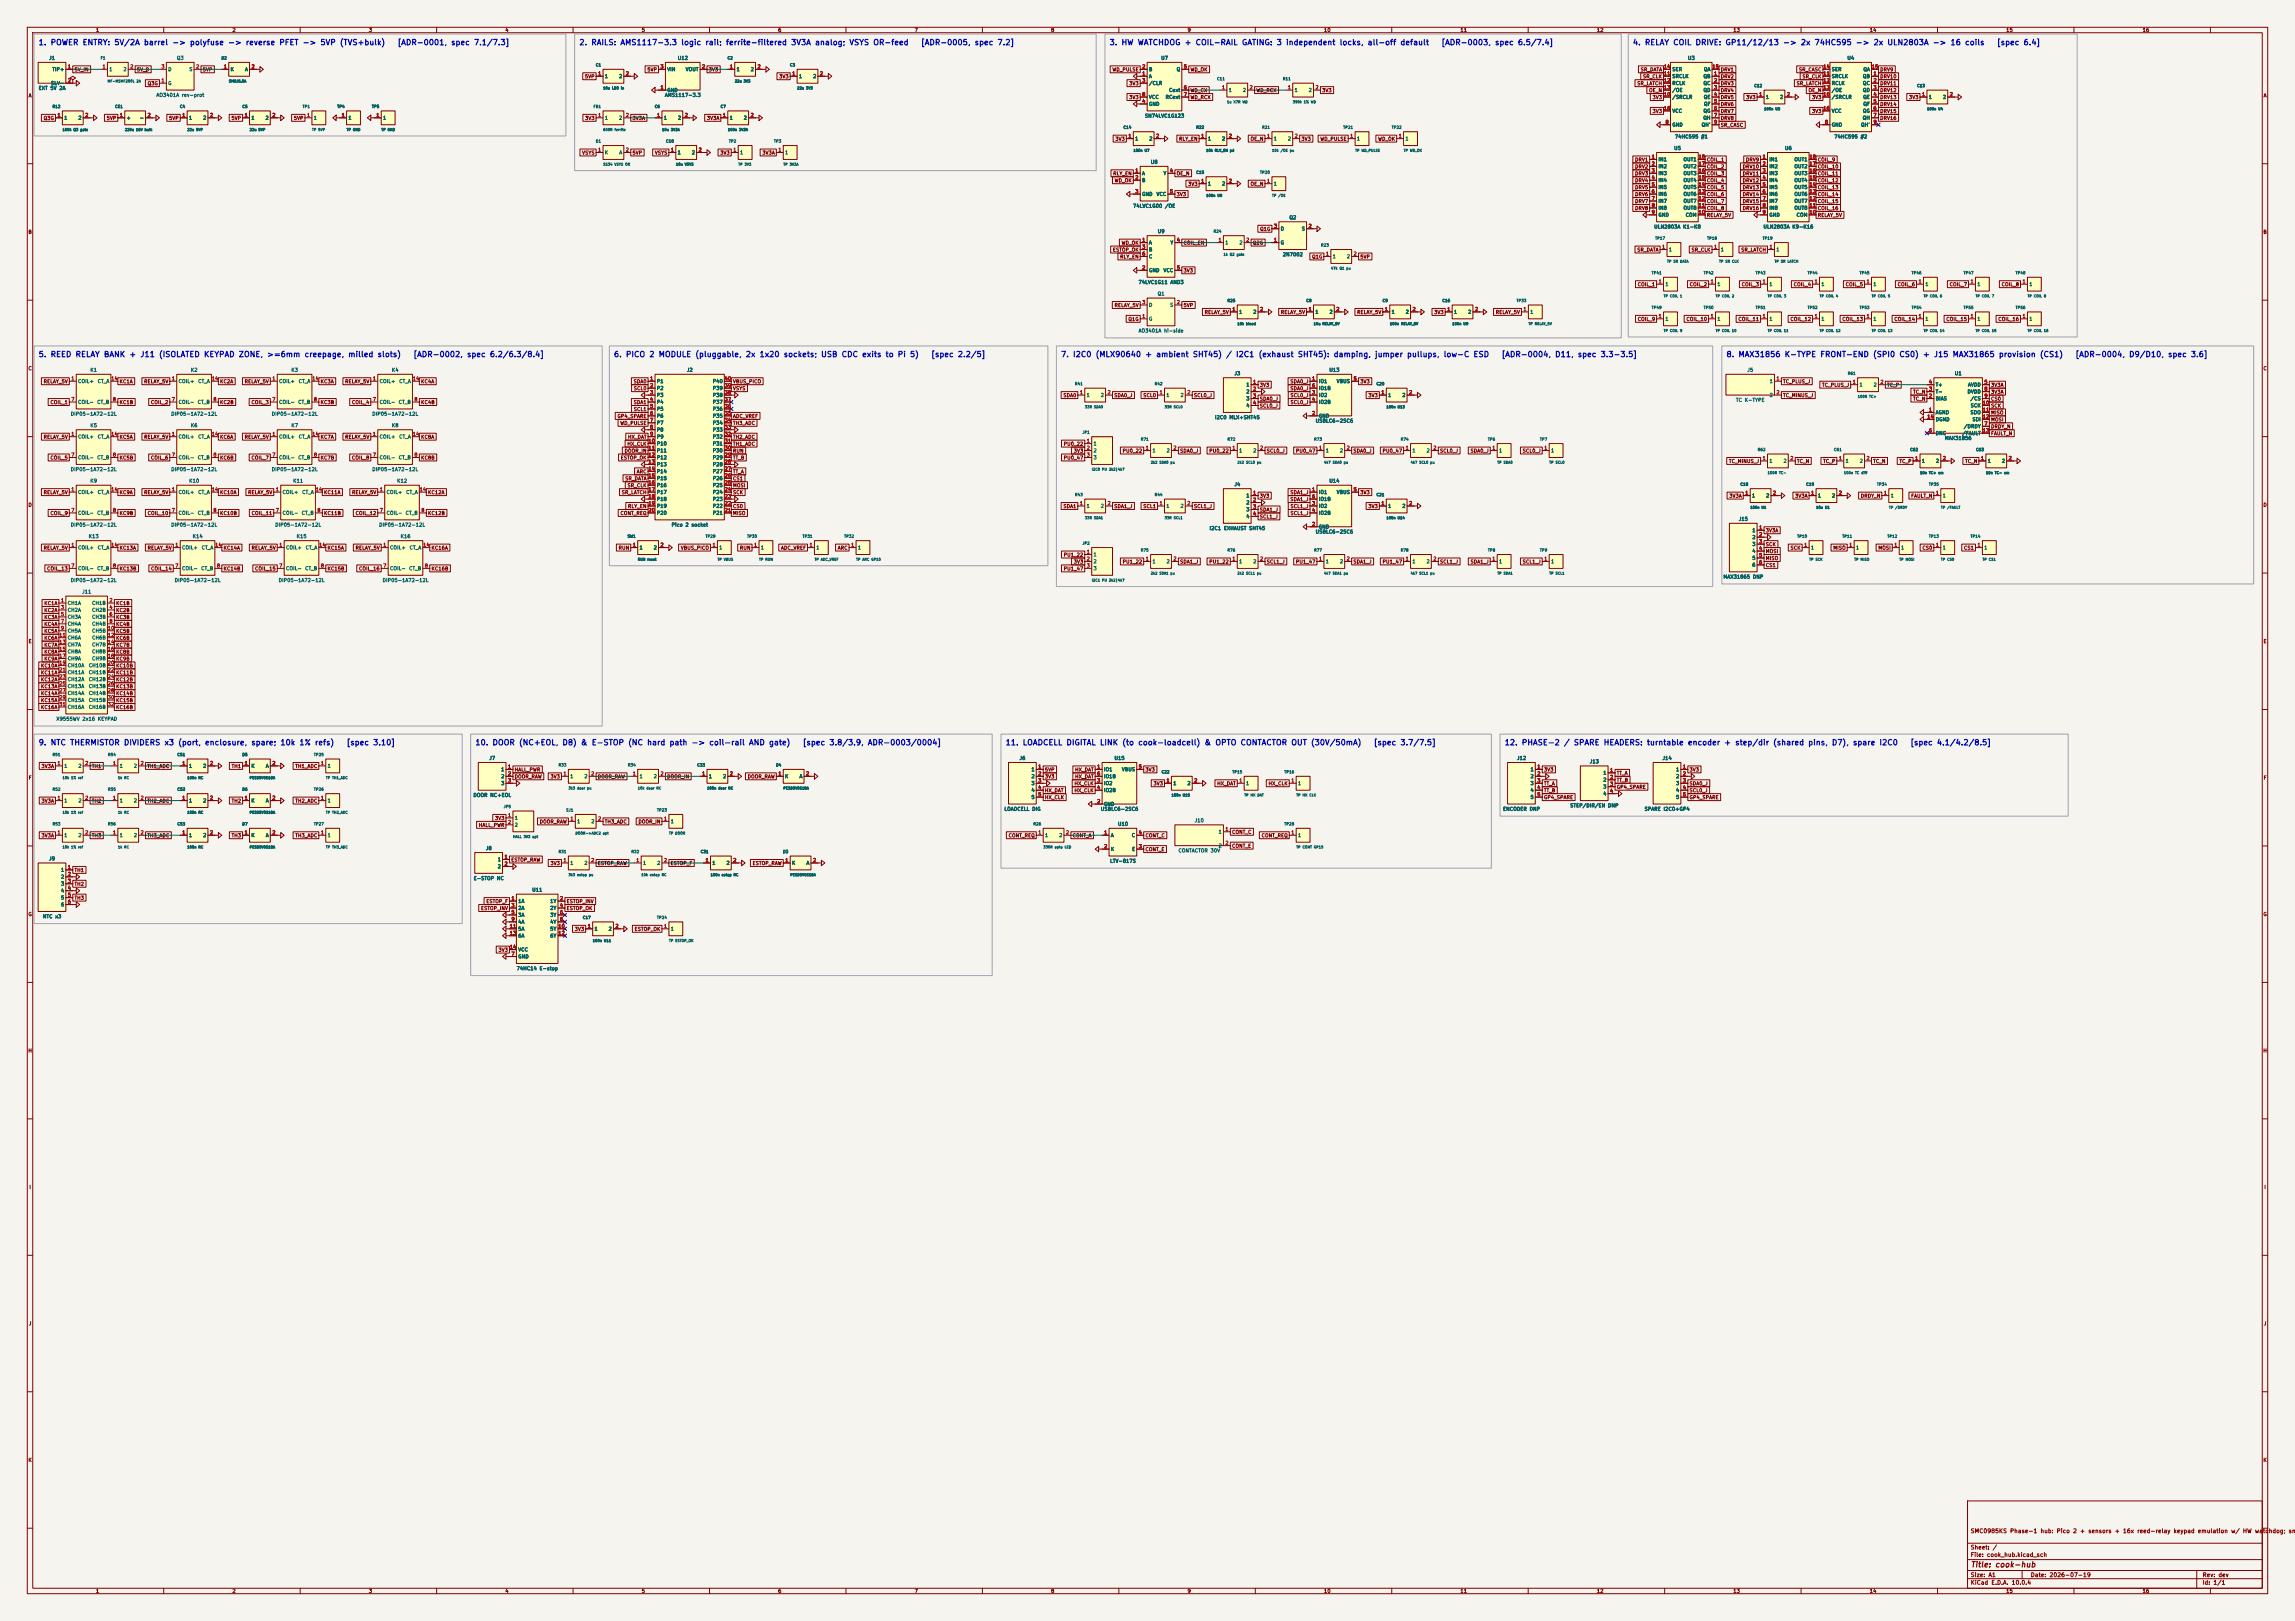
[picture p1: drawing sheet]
<svg xmlns="http://www.w3.org/2000/svg" width="841mm" height="594mm" viewBox="0 0 841 594" stroke-linecap="round" stroke-linejoin="round" font-family="sans-serif">
<defs><g id="words">
<g font-size="2" fill="#0000c2">
<text x="14" y="17">1. POWER ENTRY: 5V/2A barrel -&gt; polyfuse -&gt; reverse PFET -&gt; 5VP (TVS+bulk)</text>
<text x="145.5" y="17">[ADR-0001, spec 7.1/7.3]</text>
<text x="212.1" y="17">2. RAILS: AMS1117-3.3 logic rail; ferrite-filtered 3V3A analog; VSYS OR-feed</text>
<text x="337.3" y="17">[ADR-0005, spec 7.2]</text>
<text x="406.4" y="17">3. HW WATCHDOG + COIL-RAIL GATING: 3 independent locks, all-off default</text>
<text x="528" y="17">[ADR-0003, spec 6.5/7.4]</text>
<text x="598.2" y="17">4. RELAY COIL DRIVE: GP11/12/13 -&gt; 2x 74HC595 -&gt; 2x ULN2803A -&gt; 16 coils</text>
<text x="731.6" y="17">[spec 6.4]</text>
<text x="14" y="131.3">5. REED RELAY BANK + J11 (ISOLATED KEYPAD ZONE, &gt;=6mm creepage, milled slots)</text>
<text x="151.3" y="131.3">[ADR-0002, spec 6.2/6.3/8.4]</text>
<text x="224.8" y="131.3">6. PICO 2 MODULE (pluggable, 2x 1x20 sockets; USB CDC exits to Pi 5)</text>
<text x="341.1" y="131.3">[spec 2.2/5]</text>
<text x="388.6" y="131.3">7. I2C0 (MLX90640 + ambient SHT45) / I2C1 (exhaust SHT45): damping, jumper pullups, low-C ESD</text>
<text x="550" y="131.3">[ADR-0004, D11, spec 3.3-3.5]</text>
<text x="632.5" y="131.3">8. MAX31856 K-TYPE FRONT-END (SPI0 CS0) + J15 MAX31865 provision (CS1)</text>
<text x="760.4" y="131.3">[ADR-0004, D9/D10, spec 3.6]</text>
<text x="14" y="273.6">9. NTC THERMISTOR DIVIDERS x3 (port, enclosure, spare; 10k 1% refs)</text>
<text x="126.8" y="273.6">[spec 3.10]</text>
<text x="174" y="273.6">10. DOOR (NC+EOL, D8) &amp; E-STOP (NC hard path -&gt; coil-rail AND gate)</text>
<text x="294" y="273.6">[spec 3.8/3.9, ADR-0003/0004]</text>
<text x="368.3" y="273.6">11. LOADCELL DIGITAL LINK (to cook-loadcell) &amp; OPTO CONTACTOR OUT (30V/50mA)</text>
<text x="503.3" y="273.6">[spec 3.7/7.5]</text>
<text x="551.2" y="273.6">12. PHASE-2 / SPARE HEADERS: turntable encoder + step/dir (shared pins, D7), spare I2C0</text>
<text x="699.8" y="273.6">[spec 4.1/4.2/8.5]</text>
</g>
<text font-size="2" fill="#840000" x="722" y="574.8">Title: cook-hub</text>
<g font-size="1.5" fill="#840000">
<text x="722" y="562.2">SMC0985KS Phase-1 hub: Pico 2 + sensors + 16x reed-relay keypad emulation w/ HW watchdog; smc</text>
<text x="722" y="568.2">Sheet: /</text>
<text x="722" y="570.9">File: cook_hub.kicad_sch</text>
<text x="722" y="581.1">KiCad E.D.A. 10.0.4</text>
<text x="722" y="578.3">Size: A1</text>
<text x="744" y="578.3">Date: 2026-07-19</text>
<text x="807" y="578.3">Rev: dev</text>
<text x="807" y="581.1">Id: 1/1</text>
</g>
<g font-size="1.3" fill="#840000">
<text x="35" y="12">1</text>
<text x="85" y="12">2</text>
<text x="135" y="12">3</text>
<text x="185" y="12">4</text>
<text x="235" y="12">5</text>
<text x="285" y="12">6</text>
<text x="335" y="12">7</text>
<text x="385" y="12">8</text>
<text x="435" y="12">9</text>
<text x="485" y="12">10</text>
<text x="535" y="12">11</text>
<text x="585" y="12">12</text>
<text x="635" y="12">13</text>
<text x="685" y="12">14</text>
<text x="735" y="12">15</text>
<text x="785" y="12">16</text>
<text x="27.1" y="26.5">5V_IN</text>
<text x="50" y="26.5">5V_D</text>
<text x="74.1" y="26.5">5VP</text>
<text x="214.2" y="29">5VP</text>
<text x="237.1" y="26.5">5VP</text>
<text x="259.6" y="26.5">3V3</text>
<text x="285.4" y="29">3V3</text>
<text x="407.5" y="26.5">WD_PULSE</text>
<text x="436.1" y="26.5">WD_OK</text>
<text x="601.1" y="26.5">SR_DATA</text>
<text x="601.9" y="29">SR_CLK</text>
<text x="630.4" y="26.5">DRV1</text>
<text x="630.4" y="29">DRV2</text>
<text x="659.1" y="26.5">SR_CASC</text>
<text x="660.3" y="29">SR_CLK</text>
<text x="688.8" y="26.5">DRV9</text>
<text x="688.8" y="29">DRV10</text>
<text x="10.3" y="36">A</text>
<text x="53.9" y="31.5">Q3G</text>
<text x="413.6" y="31.5">3V3</text>
<text x="436.1" y="34.1">WD_CX</text>
<text x="460.2" y="34.1">WD_RCX</text>
<text x="484.3" y="34.1">3V3</text>
<text x="599.8" y="31.5">SR_LATCH</text>
<text x="604.1" y="34.1">OE_N</text>
<text x="630.4" y="31.5">DRV3</text>
<text x="630.4" y="34.1">DRV4</text>
<text x="658.2" y="31.5">SR_LATCH</text>
<text x="662.6" y="34.1">OE_N</text>
<text x="688.8" y="31.5">DRV11</text>
<text x="688.8" y="34.1">DRV12</text>
<text x="829.3" y="36">A</text>
<text x="413.6" y="36.6">3V3</text>
<text x="436.1" y="36.6">WD_RCX</text>
<text x="605.4" y="36.6">3V3</text>
<text x="605.4" y="41.7">3V3</text>
<text x="630.4" y="36.6">DRV5</text>
<text x="630.4" y="39.2">DRV6</text>
<text x="630.4" y="41.7">DRV7</text>
<text x="639.7" y="36.6">3V3</text>
<text x="663.8" y="41.7">3V3</text>
<text x="663.8" y="36.6">3V3</text>
<text x="688.8" y="39.2">DRV14</text>
<text x="688.8" y="41.7">DRV15</text>
<text x="688.8" y="36.6">DRV13</text>
<text x="699.4" y="36.6">3V3</text>
<text x="15.8" y="44.2">Q3G</text>
<text x="38.9" y="44.2">5VP</text>
<text x="61.8" y="44.2">5VP</text>
<text x="84.7" y="44.2">5VP</text>
<text x="107.5" y="44.2">5VP</text>
<text x="214.3" y="44.2">3V3</text>
<text x="231.6" y="44.2">3V3A</text>
<text x="258.9" y="44.2">3V3A</text>
<text x="630.4" y="46.8">SR_CASC</text>
<text x="630.4" y="44.2">DRV8</text>
<text x="688.8" y="44.2">DRV16</text>
<text x="408.6" y="51.9">3V3</text>
<text x="431.9" y="51.9">RLY_EN</text>
<text x="458.1" y="51.9">OE_N</text>
<text x="476.7" y="51.9">3V3</text>
<text x="483.7" y="51.9">WD_PULSE</text>
<text x="504.8" y="51.9">WD_OK</text>
<text x="213.2" y="56.9">VSYS</text>
<text x="231.6" y="56.9">5VP</text>
<text x="239.8" y="56.9">VSYS</text>
<text x="263.8" y="56.9">3V3</text>
<text x="279.2" y="56.9">3V3A</text>
<text x="599" y="59.5">DRV1</text>
<text x="625.3" y="59.5">COIL_1</text>
<text x="639.6" y="59.5">DRV9</text>
<text x="666" y="59.5">COIL_9</text>
<text x="407.8" y="64.6">RLY_EN</text>
<text x="431" y="64.6">OE_N</text>
<text x="599" y="64.6">DRV3</text>
<text x="599" y="62">DRV2</text>
<text x="625.3" y="62">COIL_2</text>
<text x="625.3" y="64.6">COIL_3</text>
<text x="638.4" y="62">DRV10</text>
<text x="638.4" y="64.6">DRV11</text>
<text x="666" y="62">COIL_10</text>
<text x="666" y="64.6">COIL_11</text>
<text x="408.3" y="67.1">WD_OK</text>
<text x="435.2" y="68.4">3V3</text>
<text x="458.1" y="68.4">OE_N</text>
<text x="599" y="69.6">DRV5</text>
<text x="599" y="67.1">DRV4</text>
<text x="625.3" y="67.1">COIL_4</text>
<text x="625.3" y="69.6">COIL_5</text>
<text x="638.4" y="67.1">DRV12</text>
<text x="638.4" y="69.6">DRV13</text>
<text x="666" y="67.1">COIL_12</text>
<text x="666" y="69.6">COIL_13</text>
<text x="431" y="72.2">3V3</text>
<text x="599" y="77.3">DRV8</text>
<text x="599" y="74.7">DRV7</text>
<text x="599" y="72.2">DRV6</text>
<text x="625.3" y="72.2">COIL_6</text>
<text x="625.3" y="74.7">COIL_7</text>
<text x="625.3" y="77.3">COIL_8</text>
<text x="638.4" y="72.2">DRV14</text>
<text x="638.4" y="74.7">DRV15</text>
<text x="638.4" y="77.3">DRV16</text>
<text x="666" y="72.2">COIL_14</text>
<text x="666" y="74.7">COIL_15</text>
<text x="666" y="77.3">COIL_16</text>
<text x="625.3" y="79.8">RELAY_5V</text>
<text x="666" y="79.8">RELAY_5V</text>
<text x="10.3" y="86">B</text>
<text x="410.9" y="90">WD_OK</text>
<text x="433.5" y="90">COIL_EN</text>
<text x="458.9" y="90">Q2G</text>
<text x="461.6" y="84.9">Q1G</text>
<text x="829.2" y="86">B</text>
<text x="407.7" y="92.5">ESTOP_OK</text>
<text x="410.3" y="95">RLY_EN</text>
<text x="480.7" y="95">Q1G</text>
<text x="498.3" y="95">5VP</text>
<text x="599.8" y="92.5">SR_DATA</text>
<text x="619.7" y="92.5">SR_CLK</text>
<text x="637.9" y="92.5">SR_LATCH</text>
<text x="433.5" y="100.1">3V3</text>
<text x="600" y="105.2">COIL_1</text>
<text x="619" y="105.2">COIL_2</text>
<text x="638.1" y="105.2">COIL_3</text>
<text x="657.1" y="105.2">COIL_4</text>
<text x="676.2" y="105.2">COIL_5</text>
<text x="695.2" y="105.2">COIL_6</text>
<text x="714.3" y="105.2">COIL_7</text>
<text x="733.3" y="105.2">COIL_8</text>
<text x="408.3" y="112.8">RELAY_5V</text>
<text x="433.5" y="112.8">5VP</text>
<text x="413.3" y="117.9">Q1G</text>
<text x="441.3" y="115.4">RELAY_5V</text>
<text x="469.2" y="115.4">RELAY_5V</text>
<text x="497.2" y="115.4">RELAY_5V</text>
<text x="525.4" y="115.4">3V3</text>
<text x="548" y="115.4">RELAY_5V</text>
<text x="600" y="117.9">COIL_9</text>
<text x="617.8" y="117.9">COIL_10</text>
<text x="636.9" y="117.9">COIL_11</text>
<text x="655.9" y="117.9">COIL_12</text>
<text x="675" y="117.9">COIL_13</text>
<text x="694" y="117.9">COIL_14</text>
<text x="713.1" y="117.9">COIL_15</text>
<text x="732.1" y="117.9">COIL_16</text>
<text x="10.3" y="136">C</text>
<text x="829.2" y="136">C</text>
<text x="15.8" y="140.8">RELAY_5V</text>
<text x="43.7" y="140.8">KC1A</text>
<text x="52.7" y="140.8">RELAY_5V</text>
<text x="80.5" y="140.8">KC2A</text>
<text x="89.5" y="140.8">RELAY_5V</text>
<text x="117.3" y="140.8">KC3A</text>
<text x="126.3" y="140.8">RELAY_5V</text>
<text x="154.1" y="140.8">KC4A</text>
<text x="232" y="140.8">SDA0</text>
<text x="232.1" y="143.3">SCL0</text>
<text x="268.4" y="140.8">VBUS_PICO</text>
<text x="268.4" y="143.3">VSYS</text>
<text x="461.5" y="142">3V3</text>
<text x="472.7" y="143.3">SDA0_J</text>
<text x="472.7" y="140.8">SDA0_J</text>
<text x="498.3" y="140.8">3V3</text>
<text x="653.3" y="140.8">TC_PLUS_J</text>
<text x="667.5" y="142">TC_PLUS_J</text>
<text x="691.4" y="142">TC_P</text>
<text x="729.5" y="142">3V3A</text>
<text x="18.3" y="148.4">COIL_1</text>
<text x="43.7" y="148.4">KC1B</text>
<text x="55.1" y="148.4">COIL_2</text>
<text x="80.5" y="148.4">KC2B</text>
<text x="92" y="148.4">COIL_3</text>
<text x="117.3" y="148.4">KC3B</text>
<text x="128.8" y="148.4">COIL_4</text>
<text x="154.1" y="148.4">KC4B</text>
<text x="232" y="148.4">SDA1</text>
<text x="389.5" y="145.8">SDA0</text>
<text x="408.1" y="145.8">SDA0_J</text>
<text x="418.8" y="145.8">SCL0</text>
<text x="437.4" y="145.8">SCL0_J</text>
<text x="461.5" y="149.7">SCL0_J</text>
<text x="461.5" y="147.1">SDA0_J</text>
<text x="472.7" y="148.4">SCL0_J</text>
<text x="472.7" y="145.8">SCL0_J</text>
<text x="501.3" y="145.8">3V3</text>
<text x="653.3" y="145.8">TC_MINUS_J</text>
<text x="700.9" y="147.1">TC_N</text>
<text x="700.9" y="144.6">TC_N</text>
<text x="729.5" y="144.6">3V3A</text>
<text x="729.5" y="149.7">SCK</text>
<text x="729.5" y="147.1">CS0</text>
<text x="226.1" y="153.5">GP4_SPARE</text>
<text x="232.1" y="150.9">SCL1</text>
<text x="268.4" y="153.5">ADC_VREF</text>
<text x="729.5" y="152.2">MISO</text>
<text x="729.5" y="154.7">MOSI</text>
<text x="15.8" y="161.1">RELAY_5V</text>
<text x="43.7" y="161.1">KC5A</text>
<text x="52.7" y="161.1">RELAY_5V</text>
<text x="80.5" y="161.1">KC6A</text>
<text x="89.5" y="161.1">RELAY_5V</text>
<text x="117.3" y="161.1">KC7A</text>
<text x="126.3" y="161.1">RELAY_5V</text>
<text x="154.1" y="161.1">KC8A</text>
<text x="227.1" y="156">WD_PULSE</text>
<text x="230" y="161.1">HX_DAT</text>
<text x="268.4" y="161.1">TH2_ADC</text>
<text x="268.4" y="156">TH3_ADC</text>
<text x="729.5" y="159.8">FAULT_N</text>
<text x="729.5" y="157.3">DRDY_N</text>
<text x="228.7" y="166.2">DOOR_IN</text>
<text x="229.7" y="163.6">HX_CLK</text>
<text x="268.4" y="166.2">RUN</text>
<text x="268.4" y="163.6">TH1_ADC</text>
<text x="389.6" y="163.6">PU0_22</text>
<text x="393.3" y="166.2">3V3</text>
<text x="411.2" y="166.2">PU0_22</text>
<text x="432.3" y="166.2">SDA0_J</text>
<text x="443" y="166.2">PU0_22</text>
<text x="464" y="166.2">SCL0_J</text>
<text x="474.7" y="166.2">PU0_47</text>
<text x="495.8" y="166.2">SDA0_J</text>
<text x="506.5" y="166.2">PU0_47</text>
<text x="527.5" y="166.2">SCL0_J</text>
<text x="538.7" y="166.2">SDA0_J</text>
<text x="557.8" y="166.2">SCL0_J</text>
<text x="18.3" y="168.7">COIL_5</text>
<text x="43.7" y="168.7">KC5B</text>
<text x="55.1" y="168.7">COIL_6</text>
<text x="80.5" y="168.7">KC6B</text>
<text x="92" y="168.7">COIL_7</text>
<text x="117.3" y="168.7">KC7B</text>
<text x="128.8" y="168.7">COIL_8</text>
<text x="154.1" y="168.7">KC8B</text>
<text x="227.3" y="168.7">ESTOP_OK</text>
<text x="233.2" y="173.8">ARC</text>
<text x="268.4" y="173.8">TT_A</text>
<text x="268.4" y="168.7">TT_B</text>
<text x="389.6" y="168.7">PU0_47</text>
<text x="633.4" y="170">TC_MINUS_J</text>
<text x="658.3" y="170">TC_N</text>
<text x="667.9" y="170">TC_P</text>
<text x="686.3" y="170">TC_N</text>
<text x="695.9" y="170">TC_P</text>
<text x="720" y="170">TC_N</text>
<text x="228.9" y="176.3">SR_DATA</text>
<text x="229.8" y="178.9">SR_CLK</text>
<text x="268.4" y="176.3">CS1</text>
<text x="268.4" y="178.9">MOSI</text>
<text x="10.3" y="186">D</text>
<text x="15.8" y="181.4">RELAY_5V</text>
<text x="43.7" y="181.4">KC9A</text>
<text x="52.7" y="181.4">RELAY_5V</text>
<text x="80.5" y="181.4">KC10A</text>
<text x="90.8" y="181.4">RELAY_5V</text>
<text x="118.6" y="181.4">KC11A</text>
<text x="128.9" y="181.4">RELAY_5V</text>
<text x="156.7" y="181.4">KC12A</text>
<text x="227.7" y="181.4">SR_LATCH</text>
<text x="268.4" y="181.4">SCK</text>
<text x="461.5" y="182.7">3V3</text>
<text x="472.7" y="183.9">SDA1_J</text>
<text x="472.7" y="181.4">SDA1_J</text>
<text x="498.3" y="181.4">3V3</text>
<text x="633.5" y="182.7">3V3A</text>
<text x="657.7" y="182.7">3V3A</text>
<text x="681.7" y="182.7">DRDY_N</text>
<text x="700.2" y="182.7">FAULT_N</text>
<text x="829.2" y="186">D</text>
<text x="18.3" y="189">COIL_9</text>
<text x="43.7" y="189">KC9B</text>
<text x="53.9" y="189">COIL_10</text>
<text x="80.5" y="189">KC10B</text>
<text x="92" y="189">COIL_11</text>
<text x="118.6" y="189">KC11B</text>
<text x="130.1" y="189">COIL_12</text>
<text x="156.7" y="189">KC12B</text>
<text x="227.2" y="189">CONT_REQ</text>
<text x="230" y="186.5">RLY_EN</text>
<text x="268.4" y="189">MISO</text>
<text x="268.4" y="186.5">CS0</text>
<text x="389.5" y="186.5">SDA1</text>
<text x="408.1" y="186.5">SDA1_J</text>
<text x="418.8" y="186.5">SCL1</text>
<text x="437.4" y="186.5">SCL1_J</text>
<text x="461.5" y="190.3">SCL1_J</text>
<text x="461.5" y="187.8">SDA1_J</text>
<text x="472.7" y="189">SCL1_J</text>
<text x="472.7" y="186.5">SCL1_J</text>
<text x="501.3" y="186.5">3V3</text>
<text x="646.9" y="195.4">3V3A</text>
<text x="15.8" y="201.7">RELAY_5V</text>
<text x="43.7" y="201.7">KC13A</text>
<text x="53.9" y="201.7">RELAY_5V</text>
<text x="81.8" y="201.7">KC14A</text>
<text x="92" y="201.7">RELAY_5V</text>
<text x="119.9" y="201.7">KC15A</text>
<text x="130.1" y="201.7">RELAY_5V</text>
<text x="158" y="201.7">KC16A</text>
<text x="226.5" y="201.7">RUN</text>
<text x="249.3" y="201.7">VBUS_PICO</text>
<text x="271" y="201.7">RUN</text>
<text x="286" y="201.7">ADC_VREF</text>
<text x="306.8" y="201.7">ARC</text>
<text x="646.9" y="200.5">SCK</text>
<text x="646.9" y="203">MOSI</text>
<text x="656" y="201.7">SCK</text>
<text x="671.6" y="201.7">MISO</text>
<text x="688.1" y="201.7">MOSI</text>
<text x="704.3" y="201.7">CS0</text>
<text x="719.5" y="201.7">CS1</text>
<text x="17.1" y="209.3">COIL_13</text>
<text x="43.7" y="209.3">KC13B</text>
<text x="55.2" y="209.3">COIL_14</text>
<text x="81.8" y="209.3">KC14B</text>
<text x="93.3" y="209.3">COIL_15</text>
<text x="119.9" y="209.3">KC15B</text>
<text x="131.4" y="209.3">COIL_16</text>
<text x="158" y="209.3">KC16B</text>
<text x="389.6" y="204.3">PU1_22</text>
<text x="389.6" y="209.3">PU1_47</text>
<text x="393.3" y="206.8">3V3</text>
<text x="411.2" y="206.8">PU1_22</text>
<text x="432.3" y="206.8">SDA1_J</text>
<text x="443" y="206.8">PU1_22</text>
<text x="464" y="206.8">SCL1_J</text>
<text x="474.7" y="206.8">PU1_47</text>
<text x="495.8" y="206.8">SDA1_J</text>
<text x="506.5" y="206.8">PU1_47</text>
<text x="527.5" y="206.8">SCL1_J</text>
<text x="538.7" y="206.8">SDA1_J</text>
<text x="557.8" y="206.8">SCL1_J</text>
<text x="646.9" y="205.5">MISO</text>
<text x="646.9" y="208.1">CS1</text>
<text x="16.1" y="227.1">KC3A</text>
<text x="16.1" y="224.6">KC2A</text>
<text x="16.1" y="222">KC1A</text>
<text x="42.4" y="227.1">KC3B</text>
<text x="42.4" y="224.6">KC2B</text>
<text x="42.4" y="222">KC1B</text>
<text x="16.1" y="232.2">KC5A</text>
<text x="16.1" y="229.7">KC4A</text>
<text x="42.4" y="229.7">KC4B</text>
<text x="42.4" y="232.2">KC5B</text>
<text x="10.3" y="236">E</text>
<text x="16.1" y="239.8">KC8A</text>
<text x="16.1" y="237.3">KC7A</text>
<text x="16.1" y="234.7">KC6A</text>
<text x="42.4" y="239.8">KC8B</text>
<text x="42.4" y="237.3">KC7B</text>
<text x="42.4" y="234.7">KC6B</text>
<text x="829.3" y="236">E</text>
<text x="14.9" y="244.9">KC10A</text>
<text x="16.1" y="242.4">KC9A</text>
<text x="42.4" y="244.9">KC10B</text>
<text x="42.4" y="242.4">KC9B</text>
<text x="14.9" y="247.4">KC11A</text>
<text x="14.9" y="250">KC12A</text>
<text x="42.4" y="247.4">KC11B</text>
<text x="42.4" y="250">KC12B</text>
<text x="14.9" y="257.6">KC15A</text>
<text x="14.9" y="255.1">KC14A</text>
<text x="14.9" y="252.5">KC13A</text>
<text x="42.4" y="257.6">KC15B</text>
<text x="42.4" y="255.1">KC14B</text>
<text x="42.4" y="252.5">KC13B</text>
<text x="14.9" y="260.1">KC16A</text>
<text x="42.4" y="260.1">KC16B</text>
<text x="15" y="281.7">3V3A</text>
<text x="33.5" y="281.7">TH1</text>
<text x="53.8" y="281.7">TH1_ADC</text>
<text x="84.7" y="281.7">TH1</text>
<text x="108.1" y="281.7">TH1_ADC</text>
<text x="10.3" y="286">F</text>
<text x="188.4" y="285.5">DOOR_RAW</text>
<text x="188.4" y="283">HALL_PWR</text>
<text x="201.6" y="285.5">3V3</text>
<text x="218.9" y="285.5">DOOR_RAW</text>
<text x="244.3" y="285.5">DOOR_IN</text>
<text x="273.8" y="285.5">DOOR_RAW</text>
<text x="382.7" y="285.5">3V3</text>
<text x="382.7" y="283">5VP</text>
<text x="393.8" y="283">HX_DAT</text>
<text x="393.8" y="285.5">HX_DAT</text>
<text x="419.6" y="283">3V3</text>
<text x="565.6" y="283">3V3</text>
<text x="592.3" y="284.3">TT_A</text>
<text x="592.3" y="286.8">TT_B</text>
<text x="619" y="283">3V3</text>
<text x="829.3" y="286">F</text>
<text x="382.7" y="290.6">HX_DAT</text>
<text x="382.7" y="293.2">HX_CLK</text>
<text x="393.6" y="290.6">HX_CLK</text>
<text x="393.6" y="288.1">HX_CLK</text>
<text x="422.5" y="288.1">3V3</text>
<text x="445.9" y="288.1">HX_DAT</text>
<text x="464.7" y="288.1">HX_CLK</text>
<text x="565.6" y="288.1">TT_A</text>
<text x="565.6" y="290.6">TT_B</text>
<text x="565.6" y="293.2">GP4_SPARE</text>
<text x="592.3" y="289.4">GP4_SPARE</text>
<text x="619" y="288.1">SDA0_J</text>
<text x="619" y="290.6">SCL0_J</text>
<text x="619" y="293.2">GP4_SPARE</text>
<text x="15" y="294.4">3V3A</text>
<text x="33.5" y="294.4">TH2</text>
<text x="53.8" y="294.4">TH2_ADC</text>
<text x="84.7" y="294.4">TH2</text>
<text x="108.1" y="294.4">TH2_ADC</text>
<text x="175.3" y="303.3">HALL_PWR</text>
<text x="181.2" y="300.8">3V3</text>
<text x="197.6" y="302.1">DOOR_RAW</text>
<text x="221.5" y="302.1">TH3_ADC</text>
<text x="233.8" y="302.1">DOOR_IN</text>
<text x="451.3" y="305.9">CONT_C</text>
<text x="15" y="307.1">3V3A</text>
<text x="33.5" y="307.1">TH3</text>
<text x="53.8" y="307.1">TH3_ADC</text>
<text x="84.7" y="307.1">TH3</text>
<text x="108.1" y="307.1">TH3_ADC</text>
<text x="369.4" y="307.1">CONT_REQ</text>
<text x="392.9" y="307.1">CONT_A</text>
<text x="419.6" y="307.1">CONT_C</text>
<text x="451.3" y="310.9">CONT_E</text>
<text x="462.1" y="307.1">CONT_REQ</text>
<text x="187.2" y="316">ESTOP_RAW</text>
<text x="201.6" y="317.3">3V3</text>
<text x="218.9" y="317.3">ESTOP_RAW</text>
<text x="245.6" y="317.3">ESTOP_F</text>
<text x="275.6" y="317.3">ESTOP_RAW</text>
<text x="419.6" y="312.2">CONT_E</text>
<text x="27.1" y="319.8">TH1</text>
<text x="27.1" y="324.9">TH2</text>
<text x="27.1" y="330">TH3</text>
<text x="10.3" y="336">G</text>
<text x="176.1" y="333.8">ESTOP_INV</text>
<text x="178" y="331.3">ESTOP_F</text>
<text x="207.5" y="333.8">ESTOP_OK</text>
<text x="207.5" y="331.3">ESTOP_INV</text>
<text x="829.2" y="336">G</text>
<text x="210.4" y="341.4">3V3</text>
<text x="232.4" y="341.4">ESTOP_OK</text>
<text x="182.5" y="349">3V3</text>
<text x="10.2" y="386">H</text>
<text x="829.2" y="386">H</text>
<text x="10.6" y="436">I</text>
<text x="829.6" y="436">I</text>
<text x="10.4" y="486">J</text>
<text x="829.4" y="486">J</text>
<text x="10.3" y="536">K</text>
<text x="829.2" y="536">K</text>
<text x="35" y="584">1</text>
<text x="85" y="584">2</text>
<text x="135" y="584">3</text>
<text x="185" y="584">4</text>
<text x="235" y="584">5</text>
<text x="285" y="584">6</text>
<text x="335" y="584">7</text>
<text x="385" y="584">8</text>
<text x="435" y="584">9</text>
<text x="485" y="584">10</text>
<text x="535" y="584">11</text>
<text x="585" y="584">12</text>
<text x="635" y="584">13</text>
<text x="685" y="584">14</text>
<text x="735" y="584">15</text>
<text x="785" y="584">16</text>
</g>
<g font-size="1.3" fill="#006464">
<text x="17.9" y="22.2">J1</text>
<text x="64.7" y="22.2">Q3</text>
<text x="248.2" y="22.2">U12</text>
<text x="425.3" y="22.2">U7</text>
<text x="618.4" y="22.2">U3</text>
<text x="676.8" y="22.2">U4</text>
<text x="19" y="26.4">TIP+</text>
<text x="39.9" y="26.4">1</text>
<text x="45.1" y="26.4">2</text>
<text x="61.5" y="26.4">D</text>
<text x="69.2" y="26.4">S</text>
<text x="84.3" y="26.4">K</text>
<text x="89.6" y="26.4">A</text>
<text x="221.5" y="28.9">1</text>
<text x="226.7" y="28.9">2</text>
<text x="244.3" y="26.4">VIN</text>
<text x="251.1" y="26.4">VOUT</text>
<text x="269.7" y="26.4">1</text>
<text x="274.9" y="26.4">2</text>
<text x="292.6" y="28.9">1</text>
<text x="297.8" y="28.9">2</text>
<text x="420.9" y="28.9">A</text>
<text x="420.9" y="26.4">B</text>
<text x="431" y="26.4">Q</text>
<text x="612.6" y="28.9">SRCLK</text>
<text x="612.6" y="26.4">SER</text>
<text x="624.1" y="28.9">QB</text>
<text x="624.2" y="26.4">QA</text>
<text x="671.1" y="28.9">SRCLK</text>
<text x="671.1" y="26.4">SER</text>
<text x="682.5" y="28.9">QB</text>
<text x="682.7" y="26.4">QA</text>
<text x="14" y="33.3">EXT 5V 2A</text>
<text x="18.5" y="31.5">SLV-</text>
<text x="57.2" y="35.8">AO3401A rev-prot</text>
<text x="61.5" y="31.5">G</text>
<text x="243.5" y="35.8">AMS1117-3.3</text>
<text x="244.3" y="34">GND</text>
<text x="420.9" y="31.5">/CLR</text>
<text x="428.2" y="34">Cext</text>
<text x="450.1" y="34">1</text>
<text x="455.3" y="34">2</text>
<text x="474.2" y="34">1</text>
<text x="479.4" y="34">2</text>
<text x="612.6" y="31.5">RCLK</text>
<text x="612.6" y="34">/OE</text>
<text x="624.1" y="31.5">QC</text>
<text x="624.1" y="34">QD</text>
<text x="671.1" y="31.5">RCLK</text>
<text x="671.1" y="34">/OE</text>
<text x="682.5" y="31.5">QC</text>
<text x="682.5" y="34">QD</text>
<text x="420.9" y="39.1">GND</text>
<text x="420.9" y="36.5">VCC</text>
<text x="427" y="36.5">RCext</text>
<text x="612.6" y="36.5">/SRCLR</text>
<text x="612.6" y="41.6">VCC</text>
<text x="624.1" y="41.6">QG</text>
<text x="624.2" y="36.5">QE</text>
<text x="624.2" y="39.1">QF</text>
<text x="646.9" y="36.5">1</text>
<text x="652.1" y="36.5">2</text>
<text x="671.1" y="36.5">/SRCLR</text>
<text x="671.1" y="41.6">VCC</text>
<text x="682.5" y="41.6">QG</text>
<text x="682.6" y="36.5">QE</text>
<text x="682.7" y="39.1">QF</text>
<text x="706.6" y="36.5">1</text>
<text x="711.8" y="36.5">2</text>
<text x="23.4" y="44.2">1</text>
<text x="28.6" y="44.2">2</text>
<text x="46.2" y="44.2">+</text>
<text x="51.1" y="44.2">-</text>
<text x="69.1" y="44.2">1</text>
<text x="74.3" y="44.2">2</text>
<text x="91.9" y="44.2">1</text>
<text x="97.1" y="44.2">2</text>
<text x="114.8" y="44.2">1</text>
<text x="127.5" y="44.2">1</text>
<text x="140.2" y="44.2">1</text>
<text x="221.5" y="44.2">1</text>
<text x="226.7" y="44.2">2</text>
<text x="243.1" y="44.2">1</text>
<text x="248.3" y="44.2">2</text>
<text x="267.2" y="44.2">1</text>
<text x="272.4" y="44.2">2</text>
<text x="419.4" y="43.4">SN74LVC1G123</text>
<text x="612.6" y="46.7">GND</text>
<text x="623.4" y="46.7">QH'</text>
<text x="624" y="44.2">QH</text>
<text x="671.1" y="46.7">GND</text>
<text x="681.8" y="46.7">QH'</text>
<text x="682.4" y="44.2">QH</text>
<text x="415.8" y="51.8">1</text>
<text x="421" y="51.8">2</text>
<text x="442.5" y="51.8">1</text>
<text x="447.7" y="51.8">2</text>
<text x="466.6" y="51.8">1</text>
<text x="471.8" y="51.8">2</text>
<text x="497.1" y="51.8">1</text>
<text x="514.9" y="51.8">1</text>
<text x="613.6" y="51">74HC595 #1</text>
<text x="672" y="51">74HC595 #2</text>
<text x="221.5" y="56.9">K</text>
<text x="226.8" y="56.9">A</text>
<text x="248.2" y="56.9">1</text>
<text x="253.3" y="56.9">2</text>
<text x="271" y="56.9">1</text>
<text x="287.5" y="56.9">1</text>
<text x="607.6" y="59.4">IN1</text>
<text x="613.3" y="55.3">U5</text>
<text x="616.8" y="59.4">OUT1</text>
<text x="648.2" y="59.4">IN1</text>
<text x="653.9" y="55.3">U6</text>
<text x="657.4" y="59.4">OUT1</text>
<text x="418.3" y="64.5">A</text>
<text x="421.5" y="60.3">U8</text>
<text x="426.2" y="64.5">Y</text>
<text x="607.6" y="61.9">IN2</text>
<text x="607.6" y="64.5">IN3</text>
<text x="616.8" y="64.5">OUT3</text>
<text x="616.8" y="61.9">OUT2</text>
<text x="648.2" y="61.9">IN2</text>
<text x="648.2" y="64.5">IN3</text>
<text x="657.4" y="64.5">OUT3</text>
<text x="657.4" y="61.9">OUT2</text>
<text x="418.3" y="67">B</text>
<text x="442.5" y="68.3">1</text>
<text x="447.7" y="68.3">2</text>
<text x="466.6" y="68.3">1</text>
<text x="607.6" y="67">IN4</text>
<text x="607.6" y="69.6">IN5</text>
<text x="616.8" y="69.6">OUT5</text>
<text x="616.8" y="67">OUT4</text>
<text x="648.2" y="67">IN4</text>
<text x="648.2" y="69.6">IN5</text>
<text x="657.4" y="69.6">OUT5</text>
<text x="657.4" y="67">OUT4</text>
<text x="415.1" y="76.4">74LVC1G00 /OE</text>
<text x="418.3" y="72.1">GND</text>
<text x="423.7" y="72.1">VCC</text>
<text x="607.6" y="72.1">IN6</text>
<text x="607.6" y="74.6">IN7</text>
<text x="607.6" y="77.2">IN8</text>
<text x="616.8" y="77.2">OUT8</text>
<text x="616.8" y="74.6">OUT7</text>
<text x="616.8" y="72.1">OUT6</text>
<text x="648.2" y="72.1">IN6</text>
<text x="648.2" y="74.6">IN7</text>
<text x="648.2" y="77.2">IN8</text>
<text x="657.4" y="77.2">OUT8</text>
<text x="657.4" y="74.6">OUT7</text>
<text x="657.4" y="72.1">OUT6</text>
<text x="472.3" y="80.7">Q2</text>
<text x="607.6" y="79.7">GND</text>
<text x="617.5" y="79.7">COM</text>
<text x="648.2" y="79.7">GND</text>
<text x="658.2" y="79.7">COM</text>
<text x="420.9" y="89.9">A</text>
<text x="424.1" y="85.7">U9</text>
<text x="428.7" y="89.9">Y</text>
<text x="448.8" y="89.9">1</text>
<text x="454" y="89.9">2</text>
<text x="469.1" y="89.9">G</text>
<text x="469.1" y="84.8">D</text>
<text x="476.9" y="84.8">S</text>
<text x="606" y="84.1">ULN2803A K1-K8</text>
<text x="646.1" y="84.1">ULN2803A K9-K16</text>
<text x="420.9" y="92.4">B</text>
<text x="420.9" y="95">C</text>
<text x="469.9" y="94.2">2N7002</text>
<text x="488.2" y="95">1</text>
<text x="493.4" y="95">2</text>
<text x="611.4" y="92.4">1</text>
<text x="630.4" y="92.4">1</text>
<text x="650.7" y="92.4">1</text>
<text x="420.9" y="100">GND</text>
<text x="426.2" y="100">VCC</text>
<text x="417.1" y="104.4">74LVC1G11 AND3</text>
<text x="610.1" y="105.1">1</text>
<text x="629.2" y="105.1">1</text>
<text x="648.2" y="105.1">1</text>
<text x="667.3" y="105.1">1</text>
<text x="686.3" y="105.1">1</text>
<text x="705.4" y="105.1">1</text>
<text x="724.4" y="105.1">1</text>
<text x="743.5" y="105.1">1</text>
<text x="420.9" y="112.7">D</text>
<text x="424.1" y="108.6">Q1</text>
<text x="428.6" y="112.7">S</text>
<text x="420.9" y="117.8">G</text>
<text x="453.9" y="115.3">1</text>
<text x="459.1" y="115.3">2</text>
<text x="481.8" y="115.3">1</text>
<text x="487" y="115.3">2</text>
<text x="509.8" y="115.3">1</text>
<text x="515" y="115.3">2</text>
<text x="532.6" y="115.3">1</text>
<text x="537.8" y="115.3">2</text>
<text x="560.6" y="115.3">1</text>
<text x="610.1" y="117.8">1</text>
<text x="629.2" y="117.8">1</text>
<text x="648.2" y="117.8">1</text>
<text x="667.3" y="117.8">1</text>
<text x="686.3" y="117.8">1</text>
<text x="705.4" y="117.8">1</text>
<text x="724.4" y="117.8">1</text>
<text x="743.5" y="117.8">1</text>
<text x="417.1" y="122.2">AO3401A hi-side</text>
<text x="32.9" y="136.5">K1</text>
<text x="69.8" y="136.5">K2</text>
<text x="106.6" y="136.5">K3</text>
<text x="143.4" y="136.5">K4</text>
<text x="251.5" y="136.5">J2</text>
<text x="452.2" y="137.8">J3</text>
<text x="487" y="136.5">U13</text>
<text x="640.2" y="136.5">J5</text>
<text x="716.2" y="137.8">U1</text>
<text x="28.4" y="140.7">COIL+</text>
<text x="35.6" y="140.7">CT_A</text>
<text x="65.3" y="140.7">COIL+</text>
<text x="72.5" y="140.7">CT_A</text>
<text x="102.1" y="140.7">COIL+</text>
<text x="109.3" y="140.7">CT_A</text>
<text x="138.9" y="140.7">COIL+</text>
<text x="146.1" y="140.7">CT_A</text>
<text x="240.5" y="140.7">P1</text>
<text x="240.5" y="143.2">P2</text>
<text x="261" y="143.2">P39</text>
<text x="261" y="140.7">P40</text>
<text x="456.5" y="141.9">1</text>
<text x="483.1" y="140.7">IO1</text>
<text x="483.1" y="143.2">IO1B</text>
<text x="489.7" y="140.7">VBUS</text>
<text x="648.3" y="140.7">1</text>
<text x="681.2" y="141.9">1</text>
<text x="686.4" y="141.9">2</text>
<text x="709.2" y="141.9">T+</text>
<text x="721" y="141.9">AVDD</text>
<text x="28.4" y="148.3">COIL-</text>
<text x="35.5" y="148.3">CT_B</text>
<text x="65.3" y="148.3">COIL-</text>
<text x="72.3" y="148.3">CT_B</text>
<text x="102.1" y="148.3">COIL-</text>
<text x="109.1" y="148.3">CT_B</text>
<text x="138.9" y="148.3">COIL-</text>
<text x="145.9" y="148.3">CT_B</text>
<text x="240.5" y="145.8">P3</text>
<text x="240.5" y="148.3">P4</text>
<text x="261" y="148.3">P37</text>
<text x="261" y="145.8">P38</text>
<text x="398" y="145.8">1</text>
<text x="403.2" y="145.8">2</text>
<text x="427.2" y="145.8">1</text>
<text x="432.4" y="145.8">2</text>
<text x="456.5" y="144.5">2</text>
<text x="456.5" y="147">3</text>
<text x="456.5" y="149.6">4</text>
<text x="483.1" y="145.8">IO2</text>
<text x="483.1" y="148.3">IO2B</text>
<text x="508.5" y="145.8">1</text>
<text x="513.7" y="145.8">2</text>
<text x="636" y="147.6">TC K-TYPE</text>
<text x="648.3" y="145.8">2</text>
<text x="709.2" y="147">BIAS</text>
<text x="709.2" y="144.5">T-</text>
<text x="720.8" y="144.5">DVDD</text>
<text x="721.9" y="147">/CS</text>
<text x="722" y="149.6">SCK</text>
<text x="25.8" y="152.6">DIP05-1A72-12L</text>
<text x="62.6" y="152.6">DIP05-1A72-12L</text>
<text x="99.4" y="152.6">DIP05-1A72-12L</text>
<text x="136.2" y="152.6">DIP05-1A72-12L</text>
<text x="240.5" y="150.8">P5</text>
<text x="240.5" y="153.4">P6</text>
<text x="240.5" y="155.9">P7</text>
<text x="261" y="155.9">P34</text>
<text x="261" y="153.4">P35</text>
<text x="261" y="150.8">P36</text>
<text x="445.1" y="153.9">I2C0 MLX+SHT45</text>
<text x="482" y="155.2">USBLC6-2SC6</text>
<text x="483.1" y="153.4">GND</text>
<text x="709.2" y="152.1">AGND</text>
<text x="709.2" y="154.6">DGND</text>
<text x="721.9" y="152.1">SDO</text>
<text x="722.6" y="154.6">SDI</text>
<text x="28.4" y="161">COIL+</text>
<text x="32.9" y="156.9">K5</text>
<text x="35.6" y="161">CT_A</text>
<text x="65.3" y="161">COIL+</text>
<text x="69.8" y="156.9">K6</text>
<text x="72.5" y="161">CT_A</text>
<text x="102.1" y="161">COIL+</text>
<text x="106.6" y="156.9">K7</text>
<text x="109.3" y="161">CT_A</text>
<text x="138.9" y="161">COIL+</text>
<text x="143.4" y="156.9">K8</text>
<text x="146.1" y="161">CT_A</text>
<text x="240.5" y="158.5">P8</text>
<text x="240.5" y="161">P9</text>
<text x="261" y="161">P32</text>
<text x="261" y="158.5">P33</text>
<text x="709.2" y="159.7">DNC</text>
<text x="712.5" y="161.5">MAX31856</text>
<text x="718.9" y="159.7">/FAULT</text>
<text x="719.5" y="157.2">/DRDY</text>
<text x="240.5" y="163.5">P10</text>
<text x="240.5" y="166.1">P11</text>
<text x="261" y="166.1">P30</text>
<text x="261" y="163.5">P31</text>
<text x="400.6" y="163.5">1</text>
<text x="400.6" y="166.1">2</text>
<text x="422.1" y="166.1">1</text>
<text x="427.3" y="166.1">2</text>
<text x="453.9" y="166.1">1</text>
<text x="459.1" y="166.1">2</text>
<text x="485.6" y="166.1">1</text>
<text x="490.8" y="166.1">2</text>
<text x="517.4" y="166.1">1</text>
<text x="522.6" y="166.1">2</text>
<text x="549.1" y="166.1">1</text>
<text x="568.2" y="166.1">1</text>
<text x="25.8" y="173">DIP05-1A72-12L</text>
<text x="28.4" y="168.6">COIL-</text>
<text x="35.5" y="168.6">CT_B</text>
<text x="62.6" y="173">DIP05-1A72-12L</text>
<text x="65.3" y="168.6">COIL-</text>
<text x="72.3" y="168.6">CT_B</text>
<text x="99.4" y="173">DIP05-1A72-12L</text>
<text x="102.1" y="168.6">COIL-</text>
<text x="109.1" y="168.6">CT_B</text>
<text x="136.2" y="173">DIP05-1A72-12L</text>
<text x="138.9" y="168.6">COIL-</text>
<text x="145.9" y="168.6">CT_B</text>
<text x="240.5" y="168.6">P12</text>
<text x="240.5" y="171.2">P13</text>
<text x="240.5" y="173.7">P14</text>
<text x="261" y="173.7">P27</text>
<text x="261" y="171.2">P28</text>
<text x="261" y="168.6">P29</text>
<text x="400.6" y="168.6">3</text>
<text x="648.2" y="169.9">1</text>
<text x="653.4" y="169.9">2</text>
<text x="676.1" y="169.9">1</text>
<text x="681.3" y="169.9">2</text>
<text x="704.1" y="169.9">1</text>
<text x="709.3" y="169.9">2</text>
<text x="728.2" y="169.9">1</text>
<text x="733.4" y="169.9">2</text>
<text x="32.9" y="177.2">K9</text>
<text x="69.2" y="177.2">K10</text>
<text x="107.3" y="177.2">K11</text>
<text x="145.4" y="177.2">K12</text>
<text x="240.5" y="176.2">P15</text>
<text x="240.5" y="178.8">P16</text>
<text x="261" y="178.8">P25</text>
<text x="261" y="176.2">P26</text>
<text x="452.2" y="178.4">J4</text>
<text x="487" y="177.2">U14</text>
<text x="28.4" y="181.3">COIL+</text>
<text x="35.6" y="181.3">CT_A</text>
<text x="65.3" y="181.3">COIL+</text>
<text x="72.5" y="181.3">CT_A</text>
<text x="103.4" y="181.3">COIL+</text>
<text x="110.6" y="181.3">CT_A</text>
<text x="141.5" y="181.3">COIL+</text>
<text x="148.7" y="181.3">CT_A</text>
<text x="240.5" y="181.3">P17</text>
<text x="240.5" y="183.9">P18</text>
<text x="261" y="183.9">P23</text>
<text x="261" y="181.3">P24</text>
<text x="456.5" y="182.6">1</text>
<text x="456.5" y="185.1">2</text>
<text x="483.1" y="181.3">IO1</text>
<text x="483.1" y="183.9">IO1B</text>
<text x="489.7" y="181.3">VBUS</text>
<text x="641.9" y="182.6">1</text>
<text x="647" y="182.6">2</text>
<text x="666" y="182.6">1</text>
<text x="671.2" y="182.6">2</text>
<text x="692.7" y="182.6">1</text>
<text x="711.7" y="182.6">1</text>
<text x="28.4" y="188.9">COIL-</text>
<text x="35.5" y="188.9">CT_B</text>
<text x="65.3" y="188.9">COIL-</text>
<text x="72.3" y="188.9">CT_B</text>
<text x="103.4" y="188.9">COIL-</text>
<text x="110.4" y="188.9">CT_B</text>
<text x="141.5" y="188.9">COIL-</text>
<text x="148.5" y="188.9">CT_B</text>
<text x="240.5" y="186.4">P19</text>
<text x="240.5" y="188.9">P20</text>
<text x="261" y="188.9">P21</text>
<text x="261" y="186.4">P22</text>
<text x="398" y="186.4">1</text>
<text x="403.2" y="186.4">2</text>
<text x="427.2" y="186.4">1</text>
<text x="432.4" y="186.4">2</text>
<text x="456.5" y="187.7">3</text>
<text x="456.5" y="190.2">4</text>
<text x="483.1" y="186.4">IO2</text>
<text x="483.1" y="188.9">IO2B</text>
<text x="508.5" y="186.4">1</text>
<text x="513.7" y="186.4">2</text>
<text x="637" y="191.1">J15</text>
<text x="25.8" y="193.3">DIP05-1A72-12L</text>
<text x="32.3" y="197.5">K13</text>
<text x="62.6" y="193.3">DIP05-1A72-12L</text>
<text x="70.4" y="197.5">K14</text>
<text x="100.7" y="193.3">DIP05-1A72-12L</text>
<text x="108.5" y="197.5">K15</text>
<text x="138.8" y="193.3">DIP05-1A72-12L</text>
<text x="146.6" y="197.5">K16</text>
<text x="245.9" y="193.3">Pico 2 socket</text>
<text x="443.1" y="194.5">I2C1 EXHAUST SHT45</text>
<text x="482" y="195.8">USBLC6-2SC6</text>
<text x="483.1" y="194">GND</text>
<text x="642" y="195.3">1</text>
<text x="642" y="197.8">2</text>
<text x="28.4" y="201.6">COIL+</text>
<text x="35.6" y="201.6">CT_A</text>
<text x="66.5" y="201.6">COIL+</text>
<text x="73.7" y="201.6">CT_A</text>
<text x="104.6" y="201.6">COIL+</text>
<text x="111.8" y="201.6">CT_A</text>
<text x="142.7" y="201.6">COIL+</text>
<text x="149.9" y="201.6">CT_A</text>
<text x="234.2" y="201.6">1</text>
<text x="239.4" y="201.6">2</text>
<text x="263.4" y="201.6">1</text>
<text x="278.6" y="201.6">1</text>
<text x="299" y="201.6">1</text>
<text x="314.2" y="201.6">1</text>
<text x="642" y="200.4">3</text>
<text x="642" y="202.9">4</text>
<text x="663.4" y="201.6">1</text>
<text x="680" y="201.6">1</text>
<text x="696.5" y="201.6">1</text>
<text x="711.7" y="201.6">1</text>
<text x="726.9" y="201.6">1</text>
<text x="28.4" y="209.3">COIL-</text>
<text x="35.5" y="209.3">CT_B</text>
<text x="66.5" y="209.3">COIL-</text>
<text x="73.6" y="209.3">CT_B</text>
<text x="104.6" y="209.3">COIL-</text>
<text x="111.7" y="209.3">CT_B</text>
<text x="142.7" y="209.3">COIL-</text>
<text x="149.8" y="209.3">CT_B</text>
<text x="400.6" y="204.2">1</text>
<text x="400.6" y="206.7">2</text>
<text x="400.6" y="209.3">3</text>
<text x="422.1" y="206.7">1</text>
<text x="427.3" y="206.7">2</text>
<text x="453.9" y="206.7">1</text>
<text x="459.1" y="206.7">2</text>
<text x="485.6" y="206.7">1</text>
<text x="490.8" y="206.7">2</text>
<text x="517.4" y="206.7">1</text>
<text x="522.6" y="206.7">2</text>
<text x="549.1" y="206.7">1</text>
<text x="568.2" y="206.7">1</text>
<text x="642" y="205.4">5</text>
<text x="642" y="208">6</text>
<text x="25.8" y="213.6">DIP05-1A72-12L</text>
<text x="63.9" y="213.6">DIP05-1A72-12L</text>
<text x="102" y="213.6">DIP05-1A72-12L</text>
<text x="140.1" y="213.6">DIP05-1A72-12L</text>
<text x="631.4" y="212.3">MAX31865 DNP</text>
<text x="24.6" y="222">CH1A</text>
<text x="30" y="217.8">J11</text>
<text x="33.6" y="222">CH1B</text>
<text x="24.6" y="224.5">CH2A</text>
<text x="24.6" y="227">CH3A</text>
<text x="33.6" y="224.5">CH2B</text>
<text x="33.6" y="227">CH3B</text>
<text x="24.6" y="229.6">CH4A</text>
<text x="24.6" y="232.1">CH5A</text>
<text x="33.6" y="229.6">CH4B</text>
<text x="33.6" y="232.1">CH5B</text>
<text x="24.6" y="234.7">CH6A</text>
<text x="24.6" y="237.2">CH7A</text>
<text x="24.6" y="239.7">CH8A</text>
<text x="33.6" y="234.7">CH6B</text>
<text x="33.6" y="237.2">CH7B</text>
<text x="33.6" y="239.7">CH8B</text>
<text x="24.6" y="242.3">CH9A</text>
<text x="24.6" y="244.8">CH10A</text>
<text x="32.4" y="244.8">CH10B</text>
<text x="33.6" y="242.3">CH9B</text>
<text x="24.6" y="247.4">CH11A</text>
<text x="24.6" y="249.9">CH12A</text>
<text x="32.4" y="247.4">CH11B</text>
<text x="32.4" y="249.9">CH12B</text>
<text x="24.6" y="252.4">CH13A</text>
<text x="24.6" y="255">CH14A</text>
<text x="24.6" y="257.5">CH15A</text>
<text x="32.4" y="252.4">CH13B</text>
<text x="32.4" y="255">CH14B</text>
<text x="32.4" y="257.5">CH15B</text>
<text x="24.6" y="260.1">CH16A</text>
<text x="32.4" y="260.1">CH16B</text>
<text x="20.5" y="264.4">X9555WV 2x16 KEYPAD</text>
<text x="23.4" y="281.6">1</text>
<text x="28.6" y="281.6">2</text>
<text x="43.7" y="281.6">1</text>
<text x="48.9" y="281.6">2</text>
<text x="69.1" y="281.6">1</text>
<text x="74.3" y="281.6">2</text>
<text x="91.9" y="281.6">K</text>
<text x="97.3" y="281.6">A</text>
<text x="119.9" y="281.6">1</text>
<text x="179.1" y="278.8">J7</text>
<text x="373.5" y="278.8">J6</text>
<text x="408.2" y="278.8">U15</text>
<text x="555.7" y="278.8">J12</text>
<text x="582.4" y="280">J13</text>
<text x="609.1" y="278.8">J14</text>
<text x="183.5" y="282.9">1</text>
<text x="183.5" y="285.5">2</text>
<text x="183.5" y="288">3</text>
<text x="208.8" y="285.5">1</text>
<text x="214" y="285.5">2</text>
<text x="234.2" y="285.5">1</text>
<text x="239.4" y="285.5">2</text>
<text x="259.6" y="285.5">1</text>
<text x="264.8" y="285.5">2</text>
<text x="287.5" y="285.5">K</text>
<text x="292.8" y="285.5">A</text>
<text x="377.8" y="282.9">1</text>
<text x="377.8" y="285.5">2</text>
<text x="377.8" y="288">3</text>
<text x="404.4" y="282.9">IO1</text>
<text x="404.4" y="288">IO2</text>
<text x="404.4" y="285.5">IO1B</text>
<text x="411" y="282.9">VBUS</text>
<text x="429.8" y="288">1</text>
<text x="435" y="288">2</text>
<text x="456.4" y="288">1</text>
<text x="475.5" y="288">1</text>
<text x="560.7" y="282.9">1</text>
<text x="560.7" y="285.5">2</text>
<text x="560.7" y="288">3</text>
<text x="587.4" y="284.2">1</text>
<text x="587.4" y="286.7">2</text>
<text x="614" y="282.9">1</text>
<text x="614" y="285.5">2</text>
<text x="614" y="288">3</text>
<text x="173.3" y="292.3">DOOR NC+EOL</text>
<text x="377.8" y="290.5">4</text>
<text x="377.8" y="293.1">5</text>
<text x="404.4" y="290.5">IO2B</text>
<text x="560.7" y="290.5">4</text>
<text x="560.7" y="293.1">5</text>
<text x="587.4" y="289.3">3</text>
<text x="587.4" y="291.8">4</text>
<text x="614" y="290.5">4</text>
<text x="614" y="293.1">5</text>
<text x="23.4" y="294.3">1</text>
<text x="28.6" y="294.3">2</text>
<text x="43.7" y="294.3">1</text>
<text x="48.9" y="294.3">2</text>
<text x="69.1" y="294.3">1</text>
<text x="74.3" y="294.3">2</text>
<text x="91.9" y="294.3">K</text>
<text x="97.3" y="294.3">A</text>
<text x="119.9" y="294.3">1</text>
<text x="367.9" y="297.4">LOADCELL DIG</text>
<text x="403.2" y="297.4">USBLC6-2SC6</text>
<text x="404.4" y="295.6">GND</text>
<text x="550.6" y="297.4">ENCODER DNP</text>
<text x="575.2" y="296.1">STEP/DIR/EN DNP</text>
<text x="602.5" y="297.4">SPARE I2C0+GP4</text>
<text x="188.5" y="300.7">1</text>
<text x="188.5" y="303.2">2</text>
<text x="211.3" y="302">1</text>
<text x="216.5" y="302">2</text>
<text x="245.6" y="302">1</text>
<text x="409.5" y="302.9">U10</text>
<text x="437.6" y="301.6">J10</text>
<text x="446.4" y="305.8">1</text>
<text x="23.4" y="307">1</text>
<text x="28.6" y="307">2</text>
<text x="43.7" y="307">1</text>
<text x="48.9" y="307">2</text>
<text x="69.1" y="307">1</text>
<text x="74.3" y="307">2</text>
<text x="91.9" y="307">K</text>
<text x="97.3" y="307">A</text>
<text x="119.9" y="307">1</text>
<text x="177.9" y="311.8">J8</text>
<text x="382.8" y="307">1</text>
<text x="388" y="307">2</text>
<text x="406.9" y="307">A</text>
<text x="414.6" y="307">C</text>
<text x="446.4" y="310.9">2</text>
<text x="475.5" y="307">1</text>
<text x="17.9" y="315.6">J9</text>
<text x="182.2" y="315.9">1</text>
<text x="208.8" y="317.2">1</text>
<text x="214" y="317.2">2</text>
<text x="235.5" y="317.2">1</text>
<text x="240.6" y="317.2">2</text>
<text x="260.9" y="317.2">1</text>
<text x="266" y="317.2">2</text>
<text x="290.1" y="317.2">K</text>
<text x="295.4" y="317.2">A</text>
<text x="406.6" y="316.5">LTV-817S</text>
<text x="406.9" y="312.1">K</text>
<text x="414.7" y="312.1">E</text>
<text x="431.7" y="312.7">CONTACTOR 30V</text>
<text x="22.2" y="319.7">1</text>
<text x="22.2" y="322.3">2</text>
<text x="173.4" y="322.8">E-STOP NC</text>
<text x="182.2" y="318.5">2</text>
<text x="22.2" y="324.8">3</text>
<text x="22.2" y="327.4">4</text>
<text x="22.2" y="329.9">5</text>
<text x="194.9" y="327">U11</text>
<text x="22.2" y="332.4">6</text>
<text x="189.7" y="331.2">1A</text>
<text x="189.7" y="333.7">2A</text>
<text x="201.5" y="331.2">1Y</text>
<text x="201.5" y="333.7">2Y</text>
<text x="15.6" y="336.8">NTC x3</text>
<text x="189.7" y="336.3">3A</text>
<text x="189.7" y="338.8">4A</text>
<text x="189.7" y="341.3">5A</text>
<text x="201.5" y="336.3">3Y</text>
<text x="201.5" y="338.8">4Y</text>
<text x="201.5" y="341.3">5Y</text>
<text x="217.7" y="341.3">1</text>
<text x="222.9" y="341.3">2</text>
<text x="245.6" y="341.3">1</text>
<text x="189.7" y="343.9">6A</text>
<text x="201.5" y="343.9">6Y</text>
<text x="189.7" y="351.5">GND</text>
<text x="189.7" y="349">VCC</text>
<text x="189.2" y="355.8">74HC14 E-stop</text>
</g>
<g font-size="1.3" fill="#a90000">
<text x="24.7" y="25.4">1</text>
<text x="37.4" y="25.4">1</text>
<text x="47.6" y="25.4">2</text>
<text x="59" y="25.4">3</text>
<text x="71.7" y="25.4">2</text>
<text x="81.8" y="25.4">1</text>
<text x="92" y="25.4">2</text>
<text x="219" y="27.9">1</text>
<text x="229.2" y="27.9">2</text>
<text x="241.9" y="25.4">3</text>
<text x="257.1" y="25.4">2</text>
<text x="267.3" y="25.4">1</text>
<text x="277.4" y="25.4">2</text>
<text x="290.1" y="27.9">1</text>
<text x="300.3" y="27.9">2</text>
<text x="418.4" y="27.9">1</text>
<text x="418.4" y="25.4">2</text>
<text x="433.6" y="25.4">5</text>
<text x="609.6" y="27.9">11</text>
<text x="609.6" y="25.4">14</text>
<text x="627.3" y="25.4">15</text>
<text x="627.9" y="27.9">1</text>
<text x="668" y="27.9">11</text>
<text x="668" y="25.4">14</text>
<text x="685.8" y="25.4">15</text>
<text x="686.4" y="27.9">1</text>
<text x="24.7" y="30.5">2</text>
<text x="59" y="30.5">1</text>
<text x="241.9" y="33">1</text>
<text x="418.4" y="30.5">3</text>
<text x="418.4" y="35.5">8</text>
<text x="433.6" y="33">6</text>
<text x="433.6" y="35.5">7</text>
<text x="447.6" y="33">1</text>
<text x="457.8" y="33">2</text>
<text x="471.7" y="33">1</text>
<text x="481.9" y="33">2</text>
<text x="609.6" y="35.5">10</text>
<text x="609.6" y="30.5">12</text>
<text x="609.6" y="33">13</text>
<text x="627.9" y="30.5">2</text>
<text x="627.9" y="33">3</text>
<text x="627.9" y="35.5">4</text>
<text x="644.5" y="35.5">1</text>
<text x="654.6" y="35.5">2</text>
<text x="668" y="35.5">10</text>
<text x="668" y="30.5">12</text>
<text x="668" y="33">13</text>
<text x="686.4" y="30.5">2</text>
<text x="686.4" y="33">3</text>
<text x="686.4" y="35.5">4</text>
<text x="704.1" y="35.5">1</text>
<text x="714.3" y="35.5">2</text>
<text x="418.4" y="38.1">4</text>
<text x="609.6" y="40.6">16</text>
<text x="627.9" y="38.1">5</text>
<text x="627.9" y="40.6">6</text>
<text x="668" y="40.6">16</text>
<text x="686.4" y="38.1">5</text>
<text x="686.4" y="40.6">6</text>
<text x="20.9" y="43.2">1</text>
<text x="31" y="43.2">2</text>
<text x="43.7" y="43.2">1</text>
<text x="53.9" y="43.2">2</text>
<text x="66.6" y="43.2">1</text>
<text x="76.8" y="43.2">2</text>
<text x="89.5" y="43.2">1</text>
<text x="99.6" y="43.2">2</text>
<text x="112.3" y="43.2">1</text>
<text x="125" y="43.2">1</text>
<text x="137.7" y="43.2">1</text>
<text x="219" y="43.2">1</text>
<text x="229.2" y="43.2">2</text>
<text x="240.6" y="43.2">1</text>
<text x="250.8" y="43.2">2</text>
<text x="264.7" y="43.2">1</text>
<text x="274.9" y="43.2">2</text>
<text x="610.2" y="45.7">8</text>
<text x="627.9" y="43.2">7</text>
<text x="627.9" y="45.7">9</text>
<text x="668.6" y="45.7">8</text>
<text x="686.4" y="43.2">7</text>
<text x="686.4" y="45.7">9</text>
<text x="413.3" y="50.8">1</text>
<text x="423.5" y="50.8">2</text>
<text x="440" y="50.8">1</text>
<text x="450.1" y="50.8">2</text>
<text x="464.1" y="50.8">1</text>
<text x="474.3" y="50.8">2</text>
<text x="494.6" y="50.8">1</text>
<text x="512.4" y="50.8">1</text>
<text x="219" y="55.9">1</text>
<text x="229.2" y="55.9">2</text>
<text x="245.7" y="55.9">1</text>
<text x="255.8" y="55.9">2</text>
<text x="268.5" y="55.9">1</text>
<text x="285" y="55.9">1</text>
<text x="605.1" y="58.4">1</text>
<text x="622.3" y="58.4">18</text>
<text x="645.7" y="58.4">1</text>
<text x="662.9" y="58.4">18</text>
<text x="415.9" y="63.5">1</text>
<text x="428.6" y="63.5">4</text>
<text x="605.1" y="60.9">2</text>
<text x="605.1" y="63.5">3</text>
<text x="622.3" y="63.5">16</text>
<text x="622.3" y="60.9">17</text>
<text x="645.7" y="60.9">2</text>
<text x="645.7" y="63.5">3</text>
<text x="662.9" y="63.5">16</text>
<text x="662.9" y="60.9">17</text>
<text x="415.9" y="66">2</text>
<text x="415.9" y="71.1">3</text>
<text x="428.6" y="71.1">5</text>
<text x="440" y="67.3">1</text>
<text x="450.1" y="67.3">2</text>
<text x="464.1" y="67.3">1</text>
<text x="605.1" y="66">4</text>
<text x="605.1" y="68.6">5</text>
<text x="605.1" y="71.1">6</text>
<text x="622.3" y="71.1">13</text>
<text x="622.3" y="68.6">14</text>
<text x="622.3" y="66">15</text>
<text x="645.7" y="66">4</text>
<text x="645.7" y="68.6">5</text>
<text x="645.7" y="71.1">6</text>
<text x="662.9" y="71.1">13</text>
<text x="662.9" y="68.6">14</text>
<text x="662.9" y="66">15</text>
<text x="605.1" y="73.6">7</text>
<text x="605.1" y="76.2">8</text>
<text x="622.3" y="76.2">11</text>
<text x="622.3" y="73.6">12</text>
<text x="645.7" y="73.6">7</text>
<text x="645.7" y="76.2">8</text>
<text x="662.9" y="76.2">11</text>
<text x="662.9" y="73.6">12</text>
<text x="466.7" y="83.8">3</text>
<text x="479.4" y="83.8">2</text>
<text x="605.1" y="78.7">9</text>
<text x="622.3" y="78.7">10</text>
<text x="645.7" y="78.7">9</text>
<text x="662.9" y="78.7">10</text>
<text x="418.4" y="88.9">1</text>
<text x="431.1" y="88.9">4</text>
<text x="446.3" y="88.9">1</text>
<text x="456.5" y="88.9">2</text>
<text x="466.7" y="88.9">1</text>
<text x="418.4" y="91.4">3</text>
<text x="418.4" y="94">6</text>
<text x="485.7" y="94">1</text>
<text x="495.9" y="94">2</text>
<text x="608.9" y="91.4">1</text>
<text x="627.9" y="91.4">1</text>
<text x="648.3" y="91.4">1</text>
<text x="418.4" y="99">2</text>
<text x="431.1" y="99">5</text>
<text x="607.6" y="104.1">1</text>
<text x="626.7" y="104.1">1</text>
<text x="645.7" y="104.1">1</text>
<text x="664.8" y="104.1">1</text>
<text x="683.8" y="104.1">1</text>
<text x="702.9" y="104.1">1</text>
<text x="721.9" y="104.1">1</text>
<text x="741" y="104.1">1</text>
<text x="418.4" y="111.7">3</text>
<text x="431.1" y="111.7">2</text>
<text x="418.4" y="116.8">1</text>
<text x="451.4" y="114.3">1</text>
<text x="461.6" y="114.3">2</text>
<text x="479.4" y="114.3">1</text>
<text x="489.5" y="114.3">2</text>
<text x="507.3" y="114.3">1</text>
<text x="517.5" y="114.3">2</text>
<text x="530.2" y="114.3">1</text>
<text x="540.3" y="114.3">2</text>
<text x="558.1" y="114.3">1</text>
<text x="607.6" y="116.8">1</text>
<text x="626.7" y="116.8">1</text>
<text x="645.7" y="116.8">1</text>
<text x="664.8" y="116.8">1</text>
<text x="683.8" y="116.8">1</text>
<text x="702.9" y="116.8">1</text>
<text x="721.9" y="116.8">1</text>
<text x="741" y="116.8">1</text>
<text x="26" y="139.7">1</text>
<text x="40.6" y="139.7">14</text>
<text x="62.8" y="139.7">1</text>
<text x="77.4" y="139.7">14</text>
<text x="99.6" y="139.7">1</text>
<text x="114.3" y="139.7">14</text>
<text x="136.5" y="139.7">1</text>
<text x="151.1" y="139.7">14</text>
<text x="238.1" y="139.7">1</text>
<text x="238.1" y="142.2">2</text>
<text x="265.4" y="142.2">39</text>
<text x="265.4" y="139.7">40</text>
<text x="459" y="140.9">1</text>
<text x="459" y="143.5">2</text>
<text x="480.6" y="139.7">1</text>
<text x="480.6" y="142.2">6</text>
<text x="495.9" y="139.7">5</text>
<text x="650.8" y="139.7">1</text>
<text x="678.7" y="140.9">1</text>
<text x="688.9" y="140.9">2</text>
<text x="706.7" y="143.5">3</text>
<text x="706.7" y="140.9">4</text>
<text x="727" y="140.9">5</text>
<text x="727" y="143.5">8</text>
<text x="26" y="147.3">7</text>
<text x="41.2" y="147.3">8</text>
<text x="62.8" y="147.3">7</text>
<text x="78" y="147.3">8</text>
<text x="99.6" y="147.3">7</text>
<text x="114.9" y="147.3">8</text>
<text x="136.5" y="147.3">7</text>
<text x="151.7" y="147.3">8</text>
<text x="238.1" y="144.8">3</text>
<text x="238.1" y="147.3">4</text>
<text x="238.1" y="149.8">5</text>
<text x="265.4" y="149.8">36</text>
<text x="265.4" y="147.3">37</text>
<text x="265.4" y="144.8">38</text>
<text x="395.5" y="144.8">1</text>
<text x="405.7" y="144.8">2</text>
<text x="424.7" y="144.8">1</text>
<text x="434.9" y="144.8">2</text>
<text x="459" y="146">3</text>
<text x="459" y="148.6">4</text>
<text x="480.6" y="144.8">3</text>
<text x="480.6" y="147.3">4</text>
<text x="506" y="144.8">1</text>
<text x="516.2" y="144.8">2</text>
<text x="650.8" y="144.8">2</text>
<text x="706.7" y="146">2</text>
<text x="726.4" y="148.6">10</text>
<text x="727" y="146">9</text>
<text x="238.1" y="152.4">6</text>
<text x="238.1" y="154.9">7</text>
<text x="265.4" y="154.9">34</text>
<text x="265.4" y="152.4">35</text>
<text x="480.6" y="152.4">2</text>
<text x="706.1" y="153.6">14</text>
<text x="706.7" y="151.1">1</text>
<text x="726.4" y="151.1">11</text>
<text x="726.4" y="153.6">12</text>
<text x="26" y="160">1</text>
<text x="40.6" y="160">14</text>
<text x="62.8" y="160">1</text>
<text x="77.4" y="160">14</text>
<text x="99.6" y="160">1</text>
<text x="114.3" y="160">14</text>
<text x="136.5" y="160">1</text>
<text x="151.1" y="160">14</text>
<text x="238.1" y="157.5">8</text>
<text x="238.1" y="160">9</text>
<text x="265.4" y="160">32</text>
<text x="265.4" y="157.5">33</text>
<text x="706.7" y="158.7">6</text>
<text x="726.4" y="158.7">13</text>
<text x="727" y="156.2">7</text>
<text x="26" y="167.6">7</text>
<text x="41.2" y="167.6">8</text>
<text x="62.8" y="167.6">7</text>
<text x="78" y="167.6">8</text>
<text x="99.6" y="167.6">7</text>
<text x="114.9" y="167.6">8</text>
<text x="136.5" y="167.6">7</text>
<text x="151.7" y="167.6">8</text>
<text x="237.4" y="162.5">10</text>
<text x="237.4" y="165.1">11</text>
<text x="237.4" y="167.6">12</text>
<text x="265.4" y="167.6">29</text>
<text x="265.4" y="165.1">30</text>
<text x="265.4" y="162.5">31</text>
<text x="398.1" y="162.5">1</text>
<text x="398.1" y="165.1">2</text>
<text x="398.1" y="167.6">3</text>
<text x="419.7" y="165.1">1</text>
<text x="429.8" y="165.1">2</text>
<text x="451.4" y="165.1">1</text>
<text x="461.6" y="165.1">2</text>
<text x="483.2" y="165.1">1</text>
<text x="493.3" y="165.1">2</text>
<text x="514.9" y="165.1">1</text>
<text x="525.1" y="165.1">2</text>
<text x="546.7" y="165.1">1</text>
<text x="565.7" y="165.1">1</text>
<text x="237.4" y="170.2">13</text>
<text x="237.4" y="172.7">14</text>
<text x="265.4" y="172.7">27</text>
<text x="265.4" y="170.2">28</text>
<text x="645.7" y="168.9">1</text>
<text x="655.9" y="168.9">2</text>
<text x="673.7" y="168.9">1</text>
<text x="683.8" y="168.9">2</text>
<text x="701.6" y="168.9">1</text>
<text x="711.8" y="168.9">2</text>
<text x="725.7" y="168.9">1</text>
<text x="735.9" y="168.9">2</text>
<text x="237.4" y="175.2">15</text>
<text x="237.4" y="177.8">16</text>
<text x="265.4" y="177.8">25</text>
<text x="265.4" y="175.2">26</text>
<text x="26" y="180.3">1</text>
<text x="40.6" y="180.3">14</text>
<text x="62.8" y="180.3">1</text>
<text x="77.4" y="180.3">14</text>
<text x="100.9" y="180.3">1</text>
<text x="115.5" y="180.3">14</text>
<text x="139" y="180.3">1</text>
<text x="153.6" y="180.3">14</text>
<text x="237.4" y="180.3">17</text>
<text x="237.4" y="182.9">18</text>
<text x="237.4" y="185.4">19</text>
<text x="265.4" y="185.4">22</text>
<text x="265.4" y="182.9">23</text>
<text x="265.4" y="180.3">24</text>
<text x="395.5" y="185.4">1</text>
<text x="405.7" y="185.4">2</text>
<text x="424.7" y="185.4">1</text>
<text x="434.9" y="185.4">2</text>
<text x="459" y="181.6">1</text>
<text x="459" y="184.1">2</text>
<text x="480.6" y="180.3">1</text>
<text x="480.6" y="185.4">3</text>
<text x="480.6" y="182.9">6</text>
<text x="495.9" y="180.3">5</text>
<text x="506" y="185.4">1</text>
<text x="516.2" y="185.4">2</text>
<text x="639.4" y="181.6">1</text>
<text x="649.5" y="181.6">2</text>
<text x="663.5" y="181.6">1</text>
<text x="673.7" y="181.6">2</text>
<text x="690.2" y="181.6">1</text>
<text x="709.2" y="181.6">1</text>
<text x="26" y="187.9">7</text>
<text x="41.2" y="187.9">8</text>
<text x="62.8" y="187.9">7</text>
<text x="78" y="187.9">8</text>
<text x="100.9" y="187.9">7</text>
<text x="116.1" y="187.9">8</text>
<text x="139" y="187.9">7</text>
<text x="154.2" y="187.9">8</text>
<text x="237.4" y="187.9">20</text>
<text x="265.4" y="187.9">21</text>
<text x="459" y="186.7">3</text>
<text x="459" y="189.2">4</text>
<text x="480.6" y="187.9">4</text>
<text x="480.6" y="193">2</text>
<text x="644.5" y="194.3">1</text>
<text x="644.5" y="196.8">2</text>
<text x="26" y="200.6">1</text>
<text x="40.6" y="200.6">14</text>
<text x="64.1" y="200.6">1</text>
<text x="78.7" y="200.6">14</text>
<text x="102.2" y="200.6">1</text>
<text x="116.8" y="200.6">14</text>
<text x="140.3" y="200.6">1</text>
<text x="154.9" y="200.6">14</text>
<text x="231.7" y="200.6">1</text>
<text x="241.9" y="200.6">2</text>
<text x="260.9" y="200.6">1</text>
<text x="276.2" y="200.6">1</text>
<text x="296.5" y="200.6">1</text>
<text x="311.7" y="200.6">1</text>
<text x="398.1" y="203.2">1</text>
<text x="644.5" y="199.4">3</text>
<text x="644.5" y="201.9">4</text>
<text x="661" y="200.6">1</text>
<text x="677.5" y="200.6">1</text>
<text x="694" y="200.6">1</text>
<text x="709.2" y="200.6">1</text>
<text x="724.5" y="200.6">1</text>
<text x="26" y="208.3">7</text>
<text x="41.2" y="208.3">8</text>
<text x="64.1" y="208.3">7</text>
<text x="79.3" y="208.3">8</text>
<text x="102.2" y="208.3">7</text>
<text x="117.4" y="208.3">8</text>
<text x="140.3" y="208.3">7</text>
<text x="155.5" y="208.3">8</text>
<text x="398.1" y="205.7">2</text>
<text x="398.1" y="208.3">3</text>
<text x="419.7" y="205.7">1</text>
<text x="429.8" y="205.7">2</text>
<text x="451.4" y="205.7">1</text>
<text x="461.6" y="205.7">2</text>
<text x="483.2" y="205.7">1</text>
<text x="493.3" y="205.7">2</text>
<text x="514.9" y="205.7">1</text>
<text x="525.1" y="205.7">2</text>
<text x="546.7" y="205.7">1</text>
<text x="565.7" y="205.7">1</text>
<text x="644.5" y="204.4">5</text>
<text x="644.5" y="207">6</text>
<text x="22.2" y="221">1</text>
<text x="39.9" y="221">2</text>
<text x="22.2" y="223.5">3</text>
<text x="22.2" y="226">5</text>
<text x="39.9" y="223.5">4</text>
<text x="39.9" y="226">6</text>
<text x="21.5" y="233.7">11</text>
<text x="22.2" y="228.6">7</text>
<text x="22.2" y="231.1">9</text>
<text x="39.3" y="231.1">10</text>
<text x="39.3" y="233.7">12</text>
<text x="39.9" y="228.6">8</text>
<text x="21.5" y="236.2">13</text>
<text x="21.5" y="238.7">15</text>
<text x="39.3" y="236.2">14</text>
<text x="39.3" y="238.7">16</text>
<text x="21.5" y="241.3">17</text>
<text x="21.5" y="243.8">19</text>
<text x="39.3" y="241.3">18</text>
<text x="39.3" y="243.8">20</text>
<text x="21.5" y="246.4">21</text>
<text x="21.5" y="248.9">23</text>
<text x="21.5" y="251.4">25</text>
<text x="39.3" y="246.4">22</text>
<text x="39.3" y="248.9">24</text>
<text x="39.3" y="251.4">26</text>
<text x="21.5" y="254">27</text>
<text x="21.5" y="256.5">29</text>
<text x="39.3" y="254">28</text>
<text x="39.3" y="256.5">30</text>
<text x="21.5" y="259.1">31</text>
<text x="39.3" y="259.1">32</text>
<text x="20.9" y="280.6">1</text>
<text x="31" y="280.6">2</text>
<text x="41.2" y="280.6">1</text>
<text x="51.4" y="280.6">2</text>
<text x="66.6" y="280.6">1</text>
<text x="76.8" y="280.6">2</text>
<text x="89.5" y="280.6">1</text>
<text x="99.6" y="280.6">2</text>
<text x="117.4" y="280.6">1</text>
<text x="186" y="281.9">1</text>
<text x="380.3" y="281.9">1</text>
<text x="401.9" y="281.9">1</text>
<text x="417.1" y="281.9">5</text>
<text x="563.2" y="281.9">1</text>
<text x="616.5" y="281.9">1</text>
<text x="186" y="284.5">2</text>
<text x="186" y="287">3</text>
<text x="206.3" y="284.5">1</text>
<text x="216.5" y="284.5">2</text>
<text x="231.7" y="284.5">1</text>
<text x="241.9" y="284.5">2</text>
<text x="257.1" y="284.5">1</text>
<text x="267.3" y="284.5">2</text>
<text x="285" y="284.5">1</text>
<text x="295.2" y="284.5">2</text>
<text x="380.3" y="284.5">2</text>
<text x="380.3" y="287">3</text>
<text x="401.9" y="287">3</text>
<text x="401.9" y="284.5">6</text>
<text x="427.3" y="287">1</text>
<text x="437.4" y="287">2</text>
<text x="454" y="287">1</text>
<text x="473" y="287">1</text>
<text x="563.2" y="284.5">2</text>
<text x="563.2" y="287">3</text>
<text x="589.8" y="283.2">1</text>
<text x="589.8" y="285.7">2</text>
<text x="616.5" y="284.5">2</text>
<text x="616.5" y="287">3</text>
<text x="20.9" y="293.3">1</text>
<text x="31" y="293.3">2</text>
<text x="41.2" y="293.3">1</text>
<text x="51.4" y="293.3">2</text>
<text x="66.6" y="293.3">1</text>
<text x="76.8" y="293.3">2</text>
<text x="89.5" y="293.3">1</text>
<text x="99.6" y="293.3">2</text>
<text x="117.4" y="293.3">1</text>
<text x="380.3" y="289.5">4</text>
<text x="380.3" y="292.1">5</text>
<text x="401.9" y="289.5">4</text>
<text x="563.2" y="289.5">4</text>
<text x="563.2" y="292.1">5</text>
<text x="589.8" y="288.3">3</text>
<text x="589.8" y="290.8">4</text>
<text x="616.5" y="289.5">4</text>
<text x="616.5" y="292.1">5</text>
<text x="186" y="299.7">1</text>
<text x="401.9" y="294.6">2</text>
<text x="186" y="302.2">2</text>
<text x="208.8" y="301">1</text>
<text x="219" y="301">2</text>
<text x="243.1" y="301">1</text>
<text x="448.9" y="304.8">1</text>
<text x="20.9" y="306">1</text>
<text x="31" y="306">2</text>
<text x="41.2" y="306">1</text>
<text x="51.4" y="306">2</text>
<text x="66.6" y="306">1</text>
<text x="76.8" y="306">2</text>
<text x="89.5" y="306">1</text>
<text x="99.6" y="306">2</text>
<text x="117.4" y="306">1</text>
<text x="380.3" y="306">1</text>
<text x="390.5" y="306">2</text>
<text x="404.4" y="306">1</text>
<text x="404.4" y="311.1">2</text>
<text x="417.1" y="311.1">3</text>
<text x="417.1" y="306">4</text>
<text x="448.9" y="309.9">2</text>
<text x="473" y="306">1</text>
<text x="184.7" y="314.9">1</text>
<text x="184.7" y="317.5">2</text>
<text x="206.3" y="316.2">1</text>
<text x="216.5" y="316.2">2</text>
<text x="233" y="316.2">1</text>
<text x="243.1" y="316.2">2</text>
<text x="258.4" y="316.2">1</text>
<text x="268.5" y="316.2">2</text>
<text x="287.6" y="316.2">1</text>
<text x="297.7" y="316.2">2</text>
<text x="24.7" y="318.7">1</text>
<text x="24.7" y="321.3">2</text>
<text x="24.7" y="323.8">3</text>
<text x="24.7" y="326.4">4</text>
<text x="24.7" y="328.9">5</text>
<text x="24.7" y="331.4">6</text>
<text x="187.3" y="330.2">1</text>
<text x="187.3" y="332.7">3</text>
<text x="187.3" y="335.3">5</text>
<text x="205" y="330.2">2</text>
<text x="205" y="332.7">4</text>
<text x="205" y="335.3">6</text>
<text x="186.6" y="340.3">11</text>
<text x="187.3" y="337.8">9</text>
<text x="204.4" y="340.3">10</text>
<text x="205" y="337.8">8</text>
<text x="215.2" y="340.3">1</text>
<text x="225.4" y="340.3">2</text>
<text x="243.1" y="340.3">1</text>
<text x="186.6" y="342.9">13</text>
<text x="186.6" y="348">14</text>
<text x="204.4" y="342.9">12</text>
<text x="187.3" y="350.5">7</text>
</g>
<g font-size="1" fill="#006464">
<text x="36.7" y="22">F1</text>
<text x="81.1" y="22">D2</text>
<text x="266.5" y="22">C2</text>
<text x="218.2" y="24.6">C1</text>
<text x="289.3" y="24.6">C3</text>
<text x="445.9" y="29.6">C11</text>
<text x="470" y="29.6">R11</text>
<text x="642.7" y="32.2">C12</text>
<text x="702.4" y="32.2">C13</text>
<text x="19.1" y="39.8">R12</text>
<text x="42" y="39.8">CE1</text>
<text x="65.8" y="39.8">C4</text>
<text x="88.7" y="39.8">C5</text>
<text x="110.8" y="39.8">TP1</text>
<text x="123.5" y="39.8">TP4</text>
<text x="136.2" y="39.8">TP5</text>
<text x="217.4" y="39.8">FB1</text>
<text x="239.8" y="39.8">C6</text>
<text x="263.9" y="39.8">C7</text>
<text x="411.6" y="47.4">C14</text>
<text x="438.2" y="47.4">R22</text>
<text x="462.4" y="47.4">R21</text>
<text x="492.1" y="47.4">TP21</text>
<text x="509.9" y="47.4">TP22</text>
<text x="218.2" y="52.5">D1</text>
<text x="243.9" y="52.5">C10</text>
<text x="267" y="52.5">TP2</text>
<text x="283.5" y="52.5">TP3</text>
<text x="438.2" y="63.9">C15</text>
<text x="461.6" y="63.9">TP20</text>
<text x="444.6" y="85.5">R24</text>
<text x="606.4" y="88.1">TP17</text>
<text x="625.4" y="88.1">TP18</text>
<text x="645.8" y="88.1">TP19</text>
<text x="484" y="90.6">R23</text>
<text x="605.1" y="100.8">TP41</text>
<text x="624.2" y="100.8">TP42</text>
<text x="643.2" y="100.8">TP43</text>
<text x="662.3" y="100.8">TP44</text>
<text x="681.3" y="100.8">TP45</text>
<text x="700.4" y="100.8">TP46</text>
<text x="719.4" y="100.8">TP47</text>
<text x="738.5" y="100.8">TP48</text>
<text x="449.7" y="110.9">R25</text>
<text x="478.6" y="110.9">C8</text>
<text x="506.5" y="110.9">C9</text>
<text x="528.4" y="110.9">C16</text>
<text x="555.6" y="110.9">TP33</text>
<text x="605.1" y="113.5">TP49</text>
<text x="624.2" y="113.5">TP50</text>
<text x="643.2" y="113.5">TP51</text>
<text x="662.3" y="113.5">TP52</text>
<text x="681.3" y="113.5">TP53</text>
<text x="700.4" y="113.5">TP54</text>
<text x="719.4" y="113.5">TP55</text>
<text x="738.5" y="113.5">TP56</text>
<text x="677" y="137.6">R61</text>
<text x="393.8" y="141.4">R41</text>
<text x="423" y="141.4">R42</text>
<text x="504.3" y="141.4">C20</text>
<text x="396.5" y="159.2">JP1</text>
<text x="417.9" y="161.7">R71</text>
<text x="449.7" y="161.7">R72</text>
<text x="481.4" y="161.7">R73</text>
<text x="513.2" y="161.7">R74</text>
<text x="545.1" y="161.7">TP6</text>
<text x="564.2" y="161.7">TP7</text>
<text x="644" y="165.5">R62</text>
<text x="671.9" y="165.5">C61</text>
<text x="699.9" y="165.5">C62</text>
<text x="724" y="165.5">C63</text>
<text x="637.6" y="178.2">C18</text>
<text x="661.8" y="178.2">C19</text>
<text x="687.7" y="178.2">TP34</text>
<text x="706.7" y="178.2">TP35</text>
<text x="393.8" y="182">R43</text>
<text x="423" y="182">R44</text>
<text x="504.3" y="182">C21</text>
<text x="229.8" y="197.3">SW1</text>
<text x="258.4" y="197.3">TP29</text>
<text x="273.6" y="197.3">TP30</text>
<text x="294" y="197.3">TP31</text>
<text x="309.2" y="197.3">TP32</text>
<text x="658.5" y="197.3">TP10</text>
<text x="675" y="197.3">TP11</text>
<text x="691.5" y="197.3">TP12</text>
<text x="706.7" y="197.3">TP13</text>
<text x="722" y="197.3">TP14</text>
<text x="396.5" y="199.8">JP2</text>
<text x="417.9" y="202.4">R75</text>
<text x="449.7" y="202.4">R76</text>
<text x="481.4" y="202.4">R77</text>
<text x="513.2" y="202.4">R78</text>
<text x="545.1" y="202.4">TP8</text>
<text x="564.2" y="202.4">TP9</text>
<text x="19.1" y="277.3">R51</text>
<text x="39.5" y="277.3">R54</text>
<text x="64.9" y="277.3">C51</text>
<text x="88.7" y="277.3">D5</text>
<text x="114.9" y="277.3">TP25</text>
<text x="204.6" y="281.1">R33</text>
<text x="230" y="281.1">R34</text>
<text x="255.4" y="281.1">C33</text>
<text x="284.3" y="281.1">D4</text>
<text x="425.5" y="283.6">C22</text>
<text x="451.4" y="283.6">TP15</text>
<text x="470.5" y="283.6">TP16</text>
<text x="19.1" y="290">R52</text>
<text x="39.5" y="290">R55</text>
<text x="64.9" y="290">C52</text>
<text x="88.7" y="290">D6</text>
<text x="114.9" y="290">TP26</text>
<text x="184.4" y="296.3">JP5</text>
<text x="207.3" y="297.6">SJ1</text>
<text x="240.6" y="297.6">TP23</text>
<text x="19.1" y="302.7">R53</text>
<text x="39.5" y="302.7">R56</text>
<text x="64.9" y="302.7">C53</text>
<text x="88.7" y="302.7">D7</text>
<text x="114.9" y="302.7">TP27</text>
<text x="378.5" y="302.7">R26</text>
<text x="470.5" y="302.7">TP28</text>
<text x="204.6" y="312.9">R31</text>
<text x="231.2" y="312.9">R32</text>
<text x="256.6" y="312.9">C31</text>
<text x="286.8" y="312.9">D3</text>
<text x="213.4" y="337">C17</text>
<text x="240.6" y="337">TP24</text>
</g>
<g font-size=".9" fill="#006464">
<text x="39.3" y="30.4">MF-MSMF200L 2A</text>
<text x="83.8" y="30.4">SMBJ5.0A</text>
<text x="220.9" y="33">10u LDO in</text>
<text x="269.2" y="30.4">22u 3V3</text>
<text x="292" y="33">22u 3V3</text>
<text x="449.5" y="38">1u X7R WD</text>
<text x="473.7" y="38">390k 1% WD</text>
<text x="646.4" y="40.6">100n U3</text>
<text x="706.1" y="40.6">100n U4</text>
<text x="22.8" y="48.2">100k Q3 gate</text>
<text x="45.7" y="48.2">220u 16V bulk</text>
<text x="68.5" y="48.2">22u 5VP</text>
<text x="91.4" y="48.2">22u 5VP</text>
<text x="114.2" y="48.2">TP 5VP</text>
<text x="126.9" y="48.2">TP GND</text>
<text x="139.6" y="48.2">TP GND</text>
<text x="220.9" y="48.2">600R ferrite</text>
<text x="242.5" y="48.2">10u 3V3A</text>
<text x="266.6" y="48.2">100n 3V3A</text>
<text x="415.2" y="55.8">100n U7</text>
<text x="441.9" y="55.8">10k RLY_EN pd</text>
<text x="466" y="55.8">10k /OE pu</text>
<text x="496.5" y="55.8">TP WD_PULSE</text>
<text x="514.3" y="55.8">TP WD_OK</text>
<text x="220.9" y="60.9">SS34 VSYS OR</text>
<text x="247.6" y="60.9">10u VSYS</text>
<text x="270.5" y="60.9">TP 3V3</text>
<text x="287" y="60.9">TP 3V3A</text>
<text x="441.9" y="72.3">100n U8</text>
<text x="466" y="72.3">TP /OE</text>
<text x="448.3" y="93.9">1k Q2 gate</text>
<text x="487.6" y="99">47k Q1 pu</text>
<text x="610.8" y="96.5">TP SR DATA</text>
<text x="629.9" y="96.5">TP SR CLK</text>
<text x="650.2" y="96.5">TP SR LATCH</text>
<text x="609.5" y="109.2">TP COIL 1</text>
<text x="628.6" y="109.2">TP COIL 2</text>
<text x="647.6" y="109.2">TP COIL 3</text>
<text x="666.7" y="109.2">TP COIL 4</text>
<text x="685.7" y="109.2">TP COIL 5</text>
<text x="704.8" y="109.2">TP COIL 6</text>
<text x="723.8" y="109.2">TP COIL 7</text>
<text x="742.9" y="109.2">TP COIL 8</text>
<text x="453.3" y="119.3">10k bleed</text>
<text x="481.3" y="119.3">10u RELAY_5V</text>
<text x="509.2" y="119.3">100n RELAY_5V</text>
<text x="532.1" y="119.3">100n U9</text>
<text x="560" y="119.3">TP RELAY_5V</text>
<text x="609.5" y="121.9">TP COIL 9</text>
<text x="628.6" y="121.9">TP COIL 10</text>
<text x="647.6" y="121.9">TP COIL 11</text>
<text x="666.7" y="121.9">TP COIL 12</text>
<text x="685.7" y="121.9">TP COIL 13</text>
<text x="704.8" y="121.9">TP COIL 14</text>
<text x="723.8" y="121.9">TP COIL 15</text>
<text x="742.9" y="121.9">TP COIL 16</text>
<text x="397.5" y="149.8">33R SDA0</text>
<text x="426.7" y="149.8">33R SCL0</text>
<text x="507.9" y="149.8">100n U13</text>
<text x="680.7" y="146">100R TC+</text>
<text x="400" y="172.7">I2C0 PU 2k2|4k7</text>
<text x="421.6" y="170.1">2k2 SDA0 pu</text>
<text x="453.3" y="170.1">2k2 SCL0 pu</text>
<text x="485.1" y="170.1">4k7 SDA0 pu</text>
<text x="516.8" y="170.1">4k7 SCL0 pu</text>
<text x="548.6" y="170.1">TP SDA0</text>
<text x="567.6" y="170.1">TP SCL0</text>
<text x="647.6" y="173.9">100R TC-</text>
<text x="675.6" y="173.9">100n TC diff</text>
<text x="703.5" y="173.9">10n TC+ cm</text>
<text x="727.7" y="173.9">10n TC- cm</text>
<text x="397.5" y="190.4">33R SDA1</text>
<text x="426.7" y="190.4">33R SCL1</text>
<text x="507.9" y="190.4">100n U14</text>
<text x="641.3" y="186.6">100n U1</text>
<text x="665.4" y="186.6">10u U1</text>
<text x="692.1" y="186.6">TP /DRDY</text>
<text x="711.1" y="186.6">TP /FAULT</text>
<text x="233.6" y="205.7">RUN reset</text>
<text x="262.8" y="205.7">TP VBUS</text>
<text x="278.1" y="205.7">TP RUN</text>
<text x="298.4" y="205.7">TP ADC_VREF</text>
<text x="313.6" y="205.7">TP ARC GP10</text>
<text x="662.9" y="205.7">TP SCK</text>
<text x="679.4" y="205.7">TP MISO</text>
<text x="695.9" y="205.7">TP MOSI</text>
<text x="711.1" y="205.7">TP CS0</text>
<text x="726.4" y="205.7">TP CS1</text>
<text x="400" y="213.3">I2C1 PU 2k2|4k7</text>
<text x="421.6" y="210.8">2k2 SDA1 pu</text>
<text x="453.3" y="210.8">2k2 SCL1 pu</text>
<text x="485.1" y="210.8">4k7 SDA1 pu</text>
<text x="516.8" y="210.8">4k7 SCL1 pu</text>
<text x="548.6" y="210.8">TP SDA1</text>
<text x="567.6" y="210.8">TP SCL1</text>
<text x="22.8" y="285.7">10k 1% ref</text>
<text x="43.1" y="285.7">1k RC</text>
<text x="68.5" y="285.7">100n RC</text>
<text x="91.4" y="285.7">PESD5V0S1BA</text>
<text x="119.3" y="285.7">TP TH1_ADC</text>
<text x="208.2" y="289.5">3k3 door pu</text>
<text x="233.6" y="289.5">10k door RC</text>
<text x="259" y="289.5">100n door RC</text>
<text x="287" y="289.5">PESD5V0S1BA</text>
<text x="429.2" y="292">100n U15</text>
<text x="455.9" y="292">TP HX DAT</text>
<text x="474.9" y="292">TP HX CLK</text>
<text x="22.8" y="298.4">10k 1% ref</text>
<text x="43.1" y="298.4">1k RC</text>
<text x="68.5" y="298.4">100n RC</text>
<text x="91.4" y="298.4">PESD5V0S1BA</text>
<text x="119.3" y="298.4">TP TH2_ADC</text>
<text x="22.8" y="311.1">10k 1% ref</text>
<text x="43.1" y="311.1">1k RC</text>
<text x="68.5" y="311.1">100n RC</text>
<text x="91.4" y="311.1">PESD5V0S1BA</text>
<text x="119.3" y="311.1">TP TH3_ADC</text>
<text x="187.9" y="307.3">HALL 3V3 opt</text>
<text x="210.8" y="306">DOOR-&gt;ADC2 opt</text>
<text x="245.1" y="306">TP DOOR</text>
<text x="382.2" y="311.1">330R opto LED</text>
<text x="474.9" y="311.1">TP CONT GP15</text>
<text x="208.2" y="321.3">3k3 estop pu</text>
<text x="234.9" y="321.3">10k estop RC</text>
<text x="260.3" y="321.3">100n estop RC</text>
<text x="289.5" y="321.3">PESD5V0S1BA</text>
<text x="217.1" y="345.4">100n U11</text>
<text x="245.1" y="345.4">TP ESTOP_OK</text>
</g>
</g></defs>
<path d="M0 0h841v594h-841z" fill="#f5f4ef" stroke="#f5f4ef" stroke-width=".37"/>
<g fill="none" stroke="#840000" stroke-width=".37">
<path d="M10 10h821v574h-821zM12 12h817v570h-817zM60 10v2M110 10v2M160 10v2M210 10v2M260 10v2M310 10v2M360 10v2M410 10v2M460 10v2M510 10v2"/>
<path d="M560 10v2M610 10v2M660 10v2M710 10v2M760 10v2M810 10v2M10 60h2M829 60h2M10 110h2M829 110h2M10 160h2M477.5 152.4l1.3-1v2z"/>
<path d="M478.8 152.4h1.3M829 160h2M10 210h2M829 210h2M10 260h2M829 260h2M10 310h2M829 310h2M10 360h2M829 360h2M10 410h2M829 410h2"/>
<path d="M10 460h2M829 460h2M10 510h2M829 510h2M10 560h2M721 550h108v32h-108zM829 560h2M721 578.5h108M721 575.5h108M721 571.5h108M721 565.5h108M741 575.5v3"/>
<path d="M805 575.5v6.5M60 582v2M110 582v2M160 582v2M210 582v2M260 582v2M310 582v2M360 582v2M410 582v2M460 582v2M510 582v2M560 582v2"/>
<path d="M610 582v2M660 582v2M710 582v2M760 582v2M810 582v2"/>
</g>
<path d="M487.7 91.4h7.6v5.1h-7.6z" fill="#ffffc2"/>
<path d="M485.1 94h2.6M487.7 91.4h7.6v5.1h-7.6zM495.3 94h2.5" fill="none" stroke="#840000" stroke-width=".37"/>
<path d="M468.6 81.3h10.2v10.1h-10.2z" fill="#ffffc2"/>
<path d="M55.9 43.2h1.2M57.1 42.2l1.3 1-1.3 1zM78.7 43.2h1.3M80 42.2l1.3 1-1.3 1zM466.1 88.9h2.5M466.1 83.8h2.5M468.6 81.3h10.2v10.1h-10.2zM478.8 83.8h2.5" fill="none" stroke="#840000" stroke-width=".37"/>
<path d="M45.7 40.6h7.6v5.1h-7.6z" fill="#ffffc2"/>
<path d="M43.2 43.2h2.5M45.7 40.6h7.6v5.1h-7.6zM53.3 43.2h2.6" fill="none" stroke="#840000" stroke-width=".37"/>
<path d="M482.6 137.2h12.7v15.2h-12.7z" fill="#ffffc2"/>
<path d="M656.6 35.6h1.3M657.9 34.6l1.2 1-1.2 1zM480.1 139.7h2.5M482.6 137.2h12.7v15.2h-12.7zM495.3 139.7h2.5M480.1 152.4h2.5M480.1 144.8h2.5M480.1 147.3h2.5M480.1 142.2h2.5" fill="none" stroke="#840000" stroke-width=".37"/>
<path d="M66 198.1h12.7v12.7h-12.7z" fill="#ffffc2"/>
<path d="M481.3 83.8h1.3M482.6 82.8l1.3 1-1.3 1zM66 198.1h12.7v12.7h-12.7zM63.5 200.7h2.5M63.5 208.3h2.5M78.7 200.7h2.6M78.7 208.3h2.6M188 287h1.2M189.2 286l1.3 1-1.3 1z" fill="none" stroke="#840000" stroke-width=".37"/>
<path d="M175.3 279.4h10.1v10.2h-10.1z" fill="#ffffc2"/>
<path d="M461 143.5h1.3M462.3 142.5l1.2 1-1.2 1zM175.3 279.4h10.1v10.2h-10.1zM185.4 281.9h2.6M185.4 284.5h2.6M185.4 287h2.6" fill="none" stroke="#840000" stroke-width=".37"/>
<path d="M208.3 313.7h7.6v5.1h-7.6z" fill="#ffffc2"/>
<path d="M205.7 316.2h2.6M208.3 313.7h7.6v5.1h-7.6zM215.9 316.2h2.5" fill="none" stroke="#840000" stroke-width=".37"/>
<path d="M22.9 303.5h7.6v5.1h-7.6z" fill="#ffffc2"/>
<path d="M20.3 306.1h2.6M22.9 303.5h7.6v5.1h-7.6zM30.5 306.1h2.5" fill="none" stroke="#840000" stroke-width=".37"/>
<path d="M22.9 290.8h7.6v5.1h-7.6z" fill="#ffffc2"/>
<path d="M20.3 293.4h2.6M22.9 290.8h7.6v5.1h-7.6zM30.5 293.4h2.5" fill="none" stroke="#840000" stroke-width=".37"/>
<path d="M485.1 162.6h7.7v5h-7.7z" fill="#ffffc2"/>
<path d="M26.7 30.5h1.2M27.9 29.5l1.3 1-1.3 1zM302.3 27.9h1.2M303.5 26.9l1.3 1-1.3 1zM134.6 43.2l1.3-1v2zM135.9 43.2h1.3M482.6 165.1h2.5M485.1 162.6h7.7v5h-7.7zM492.8 165.1h2.5" fill="none" stroke="#840000" stroke-width=".37"/>
<path d="M292.1 25.4h7.6v5.1h-7.6z" fill="#ffffc2"/>
<path d="M279.4 25.4h1.3M280.7 24.4l1.2 1-1.2 1zM289.6 27.9h2.5M292.1 25.4h7.6v5.1h-7.6zM299.7 27.9h2.6M121.9 43.2l1.3-1v2zM123.2 43.2h1.3" fill="none" stroke="#840000" stroke-width=".37"/>
<path d="M22.9 40.6h7.6v5.1h-7.6z" fill="#ffffc2"/>
<path d="M20.3 43.2h2.6M22.9 40.6h7.6v5.1h-7.6zM30.5 43.2h2.5" fill="none" stroke="#840000" stroke-width=".37"/>
<path d="M14 22.9h10.1v7.6h-10.1z" fill="#ffffc2"/>
<path d="M14 22.9h10.1v7.6h-10.1zM24.1 25.4h2.6M26.7 29.2l1-.6-1-.7-1.1 .7 1.1 .6v1.3h-2.6" fill="none" stroke="#840000" stroke-width=".37"/>
<path d="M22.9 278.1h7.6v5.1h-7.6z" fill="#ffffc2"/>
<path d="M22.9 278.1h7.6v5.1h-7.6zM20.3 280.7h2.6M30.5 280.7h2.5" fill="none" stroke="#840000" stroke-width=".37"/>
<path d="M91.4 40.6h7.7v5.1h-7.7z" fill="#ffffc2"/>
<path d="M88.9 43.2h2.5M91.4 40.6h7.7v5.1h-7.7zM99.1 43.2h3.8M102.9 42.2l1.2 1-1.2 1z" fill="none" stroke="#840000" stroke-width=".37"/>
<path d="M466.1 48.3h7.6v5h-7.6z" fill="#ffffc2"/>
<path d="M463.5 50.8h2.6M466.1 48.3h7.6v5h-7.6zM473.7 50.8h2.5" fill="none" stroke="#840000" stroke-width=".37"/>
<path d="M466.1 64.8h5.1v5h-5.1z" fill="#ffffc2"/>
<path d="M94 25.4h1.2M95.2 24.4l1.3 1-1.3 1zM33 43.2h1.3M34.3 42.2l1.3 1-1.3 1zM463.5 67.3h2.6M466.1 64.8h5.1v5h-5.1z" fill="none" stroke="#840000" stroke-width=".37"/>
<path d="M68.6 40.6h7.6v5.1h-7.6z" fill="#ffffc2"/>
<path d="M66 43.2h2.6M68.6 40.6h7.6v5.1h-7.6zM76.2 43.2h2.5" fill="none" stroke="#840000" stroke-width=".37"/>
<path d="M723.9 114.3h5.1v5.1h-5.1z" fill="#ffffc2"/>
<path d="M721.4 116.8h2.5M723.9 114.3h5.1v5.1h-5.1z" fill="none" stroke="#840000" stroke-width=".37"/>
<path d="M609.6 101.6h5.1v5.1h-5.1z" fill="#ffffc2"/>
<path d="M607.1 104.1h2.5M609.6 101.6h5.1v5.1h-5.1z" fill="none" stroke="#840000" stroke-width=".37"/>
<path d="M610.9 88.9h5v5.1h-5z" fill="#ffffc2"/>
<path d="M608.3 91.4h2.6M610.9 88.9h5v5.1h-5z" fill="none" stroke="#840000" stroke-width=".37"/>
<path d="M629.9 88.9h5.1v5.1h-5.1z" fill="#ffffc2"/>
<path d="M627.4 91.4h2.5M629.9 88.9h5.1v5.1h-5.1z" fill="none" stroke="#840000" stroke-width=".37"/>
<path d="M628.6 101.6h5.1v5.1h-5.1z" fill="#ffffc2"/>
<path d="M626.1 104.1h2.5M628.6 101.6h5.1v5.1h-5.1z" fill="none" stroke="#840000" stroke-width=".37"/>
<path d="M397.5 142.2h7.6v5.1h-7.6z" fill="#ffffc2"/>
<path d="M607.1 45.7l1.2-1v2zM608.3 45.7h1.3M395 144.8h2.5M397.5 142.2h7.6v5.1h-7.6zM405.1 144.8h2.6" fill="none" stroke="#840000" stroke-width=".37"/>
<path d="M400 160h7.7v10.2h-7.7z" fill="#ffffc2"/>
<path d="M397.5 162.6h2.5M397.5 165.1h2.5M397.5 167.6h2.5M400 160h7.7v10.2h-7.7z" fill="none" stroke="#840000" stroke-width=".37"/>
<path d="M742.9 101.6h5.1v5.1h-5.1z" fill="#ffffc2"/>
<path d="M740.4 104.1h2.5M742.9 101.6h5.1v5.1h-5.1z" fill="none" stroke="#840000" stroke-width=".37"/>
<path d="M706.1 33h7.6v5.1h-7.6z" fill="#ffffc2"/>
<path d="M703.6 35.6h2.5M706.1 33h7.6v5.1h-7.6zM713.7 35.6h2.6" fill="none" stroke="#840000" stroke-width=".37"/>
<path d="M723.9 101.6h5.1v5.1h-5.1z" fill="#ffffc2"/>
<path d="M721.4 104.1h2.5M723.9 101.6h5.1v5.1h-5.1z" fill="none" stroke="#840000" stroke-width=".37"/>
<path d="M742.9 114.3h5.1v5.1h-5.1z" fill="#ffffc2"/>
<path d="M716.3 35.6h1.2M717.5 34.6l1.3 1-1.3 1zM740.4 116.8h2.5M742.9 114.3h5.1v5.1h-5.1zM651.5 181.6h1.3M652.8 180.6l1.2 1-1.2 1z" fill="none" stroke="#840000" stroke-width=".37"/>
<path d="M448.3 179.1h10.2v12.7h-10.2z" fill="#ffffc2"/>
<path d="M448.3 179.1h10.2v12.7h-10.2zM458.5 181.6h2.5M458.5 184.1h2.5M458.5 186.7h2.5M458.5 189.2h2.5" fill="none" stroke="#840000" stroke-width=".37"/>
<path d="M426.7 142.2h7.6v5.1h-7.6z" fill="#ffffc2"/>
<path d="M424.2 144.8h2.5M426.7 142.2h7.6v5.1h-7.6zM434.3 144.8h2.6" fill="none" stroke="#840000" stroke-width=".37"/>
<path d="M397.5 182.9h7.6v5.1h-7.6z" fill="#ffffc2"/>
<path d="M395 185.4h2.5M397.5 182.9h7.6v5.1h-7.6zM405.1 185.4h2.6" fill="none" stroke="#840000" stroke-width=".37"/>
<path d="M612.1 22.9h15.3v25.4h-15.3z" fill="#ffffc2"/>
<g fill="none" stroke="#840000" stroke-width=".37">
<path d="M609.6 27.9h2.5M609.6 30.5h2.5M609.6 33h2.5M609.6 35.6h2.5M609.6 25.4h2.5M612.1 22.9h15.3v25.4h-15.3zM627.4 27.9h2.5M627.4 30.5h2.5M627.4 33h2.5M627.4 35.6h2.5M627.4 38.1h2.5M627.4 25.4h2.5"/>
<path d="M609.6 40.6h2.5M609.6 45.7h2.5M627.4 40.6h2.5M627.4 43.2h2.5M627.4 45.7h2.5"/>
</g>
<path d="M646.4 33h7.6v5.1h-7.6z" fill="#ffffc2"/>
<path d="M643.9 35.6h2.5M646.4 33h7.6v5.1h-7.6zM654 35.6h2.6" fill="none" stroke="#840000" stroke-width=".37"/>
<path d="M208.3 281.9h7.6v5.1h-7.6z" fill="#ffffc2"/>
<path d="M463.5 114.3h1.3M464.8 113.3l1.3 1-1.3 1zM491.5 114.3h1.3M492.8 113.3l1.2 1-1.2 1zM205.7 284.5h2.6M208.3 281.9h7.6v5.1h-7.6zM215.9 284.5h2.5" fill="none" stroke="#840000" stroke-width=".37"/>
<path d="M481.3 111.8h7.6v5h-7.6z" fill="#ffffc2"/>
<path d="M478.8 114.3h2.5M481.3 111.8h7.6v5h-7.6zM488.9 114.3h2.6" fill="none" stroke="#840000" stroke-width=".37"/>
<path d="M210.8 298.4h7.6v5.1h-7.6z" fill="#ffffc2"/>
<path d="M210.8 298.4h7.6v5.1h-7.6zM208.3 301h2.5M218.4 301h2.6" fill="none" stroke="#840000" stroke-width=".37"/>
<path d="M647.7 55.9h15.2v25.4h-15.2z" fill="#ffffc2"/>
<g fill="none" stroke="#840000" stroke-width=".37">
<path d="M645.2 58.4h2.5M647.7 55.9h15.2v25.4h-15.2zM662.9 58.4h2.6M645.2 61h2.5M645.2 63.5h2.5M645.2 66h2.5M645.2 68.6h2.5M645.2 71.1h2.5M645.2 73.7h2.5M645.2 76.2h2.5M645.2 78.7h2.5M662.9 61h2.6"/>
<path d="M662.9 63.5h2.6M662.9 66h2.6M662.9 68.6h2.6M662.9 71.1h2.6M662.9 73.7h2.6M662.9 76.2h2.6M662.9 78.7h2.6"/>
</g>
<path d="M670.6 22.9h15.2v25.4h-15.2z" fill="#ffffc2"/>
<g fill="none" stroke="#840000" stroke-width=".37">
<path d="M668 27.9h2.6M668 30.5h2.6M668 33h2.6M668 35.6h2.6M668 25.4h2.6M670.6 22.9h15.2v25.4h-15.2zM685.8 27.9h2.5M685.8 30.5h2.5M685.8 33h2.5M685.8 35.6h2.5M685.8 38.1h2.5M685.8 25.4h2.5"/>
<path d="M668 40.6h2.6M668 45.7h2.6M685.8 40.6h2.5M685.8 43.2h2.5M685.8 45.7h2.5"/>
</g>
<path d="M127 40.6h5.1v5.1h-5.1z" fill="#ffffc2"/>
<path d="M124.5 43.2h2.5M127 40.6h5.1v5.1h-5.1z" fill="none" stroke="#840000" stroke-width=".37"/>
<path d="M647.7 114.3h5.1v5.1h-5.1z" fill="#ffffc2"/>
<path d="M645.2 116.8h2.5M647.7 114.3h5.1v5.1h-5.1z" fill="none" stroke="#840000" stroke-width=".37"/>
<path d="M685.8 114.3h5.1v5.1h-5.1z" fill="#ffffc2"/>
<path d="M665.5 45.7l1.2-1v2zM666.7 45.7h1.3M683.3 116.8h2.5M685.8 114.3h5.1v5.1h-5.1z" fill="none" stroke="#840000" stroke-width=".37"/>
<path d="M666.7 114.3h5.1v5.1h-5.1z" fill="#ffffc2"/>
<path d="M664.2 116.8h2.5M666.7 114.3h5.1v5.1h-5.1z" fill="none" stroke="#840000" stroke-width=".37"/>
<path d="M496.6 48.3h5v5h-5z" fill="#ffffc2"/>
<path d="M494 50.8h2.6M496.6 48.3h5v5h-5z" fill="none" stroke="#840000" stroke-width=".37"/>
<path d="M421.6 162.6h7.7v5h-7.7z" fill="#ffffc2"/>
<path d="M419.1 165.1h2.5M421.6 162.6h7.7v5h-7.7zM429.3 165.1h2.5" fill="none" stroke="#840000" stroke-width=".37"/>
<path d="M704.8 114.3h5.1v5.1h-5.1z" fill="#ffffc2"/>
<path d="M702.3 116.8h2.5M704.8 114.3h5.1v5.1h-5.1z" fill="none" stroke="#840000" stroke-width=".37"/>
<path d="M138.4 137.2h12.7v12.7h-12.7z" fill="#ffffc2"/>
<path d="M135.9 139.7h2.5M138.4 137.2h12.7v12.7h-12.7zM151.1 139.7h2.6M135.9 147.3h2.5M151.1 147.3h2.6" fill="none" stroke="#840000" stroke-width=".37"/>
<path d="M260.3 313.7h7.7v5.1h-7.7z" fill="#ffffc2"/>
<path d="M257.8 316.2h2.5M260.3 313.7h7.7v5.1h-7.7zM268 316.2h2.5" fill="none" stroke="#840000" stroke-width=".37"/>
<path d="M104.1 198.1h12.7v12.7h-12.7z" fill="#ffffc2"/>
<path d="M104.1 198.1h12.7v12.7h-12.7zM101.6 200.7h2.5M101.6 208.3h2.5M116.8 200.7h2.6M116.8 208.3h2.6" fill="none" stroke="#840000" stroke-width=".37"/>
<path d="M142.2 198.1h12.7v12.7h-12.7z" fill="#ffffc2"/>
<path d="M142.2 198.1h12.7v12.7h-12.7zM139.7 200.7h2.5M139.7 208.3h2.5M154.9 200.7h2.6M154.9 208.3h2.6" fill="none" stroke="#840000" stroke-width=".37"/>
<path d="M141 177.8h12.7v12.7h-12.7z" fill="#ffffc2"/>
<path d="M141 177.8h12.7v12.7h-12.7zM138.4 180.3h2.6M138.4 188h2.6M153.7 180.3h2.5M153.7 188h2.5" fill="none" stroke="#840000" stroke-width=".37"/>
<path d="M287 281.9h7.6v5.1h-7.6z" fill="#ffffc2"/>
<path d="M284.5 284.5h2.5M287 281.9h7.6v5.1h-7.6zM294.6 284.5h2.6M299.7 316.2h1.3M301 315.2l1.3 1-1.3 1z" fill="none" stroke="#840000" stroke-width=".37"/>
<path d="M101.6 157.5h12.7v12.7h-12.7z" fill="#ffffc2"/>
<path d="M101.6 157.5h12.7v12.7h-12.7zM99.1 160h2.5M99.1 167.6h2.5M114.3 160h2.5M114.3 167.6h2.5" fill="none" stroke="#840000" stroke-width=".37"/>
<path d="M101.6 137.2h12.7v12.7h-12.7z" fill="#ffffc2"/>
<path d="M99.1 139.7h2.5M101.6 137.2h12.7v12.7h-12.7zM114.3 139.7h2.5M99.1 147.3h2.5M114.3 147.3h2.5M269.2 284.5h1.3M270.5 283.5l1.3 1-1.3 1z" fill="none" stroke="#840000" stroke-width=".37"/>
<path d="M138.4 157.5h12.7v12.7h-12.7z" fill="#ffffc2"/>
<path d="M138.4 157.5h12.7v12.7h-12.7zM135.9 160h2.5M135.9 167.6h2.5M151.1 160h2.6M151.1 167.6h2.6" fill="none" stroke="#840000" stroke-width=".37"/>
<path d="M189.2 327.7h15.3v25.4h-15.3z" fill="#ffffc2"/>
<g fill="none" stroke="#840000" stroke-width=".37">
<path d="M186.7 330.2h2.5M186.7 332.7h2.5M186.7 335.3h2.5M186.7 337.8h2.5M189.2 327.7h15.3v25.4h-15.3zM204.5 330.2h2.5M204.5 332.7h2.5M204.5 335.3h2.5M204.5 337.8h2.5M184.1 342.9l1.3-1v2zM184.1 340.4l1.3-1v2zM185.4 340.4h3.8"/>
<path d="M185.4 342.9h3.8M186.7 350.5h2.5M186.7 348h2.5M204.5 340.4h2.5M204.5 342.9h2.5"/>
</g>
<path d="M27.9 198.1h12.7v12.7h-12.7z" fill="#ffffc2"/>
<path d="M27.9 198.1h12.7v12.7h-12.7zM25.4 200.7h2.5M25.4 208.3h2.5M40.6 200.7h2.6M40.6 208.3h2.6M184.1 350.5l1.3-1v2zM185.4 350.5h1.3" fill="none" stroke="#840000" stroke-width=".37"/>
<path d="M233.7 198.1h7.6v5.1h-7.6z" fill="#ffffc2"/>
<path d="M233.7 198.1h7.6v5.1h-7.6zM231.1 200.7h2.6M241.3 200.7h2.5" fill="none" stroke="#840000" stroke-width=".37"/>
<path d="M64.8 177.8h12.7v12.7h-12.7z" fill="#ffffc2"/>
<path d="M64.8 177.8h12.7v12.7h-12.7zM62.2 180.3h2.6M62.2 188h2.6M77.5 180.3h2.5M77.5 188h2.5" fill="none" stroke="#840000" stroke-width=".37"/>
<path d="M298.4 198.1h5.1v5.1h-5.1z" fill="#ffffc2"/>
<path d="M298.4 198.1h5.1v5.1h-5.1zM295.9 200.7h2.5" fill="none" stroke="#840000" stroke-width=".37"/>
<path d="M313.7 198.1h5.1v5.1h-5.1z" fill="#ffffc2"/>
<path d="M313.7 198.1h5.1v5.1h-5.1zM311.1 200.7h2.6" fill="none" stroke="#840000" stroke-width=".37"/>
<path d="M27.9 177.8h12.7v12.7h-12.7z" fill="#ffffc2"/>
<path d="M27.9 177.8h12.7v12.7h-12.7zM25.4 180.3h2.5M25.4 188h2.5M40.6 180.3h2.6M40.6 188h2.6" fill="none" stroke="#840000" stroke-width=".37"/>
<path d="M64.8 137.2h12.7v12.7h-12.7z" fill="#ffffc2"/>
<path d="M62.2 139.7h2.6M64.8 137.2h12.7v12.7h-12.7zM77.5 139.7h2.5M62.2 147.3h2.6M77.5 147.3h2.5" fill="none" stroke="#840000" stroke-width=".37"/>
<path d="M278.1 198.1h5.1v5.1h-5.1z" fill="#ffffc2"/>
<path d="M278.1 198.1h5.1v5.1h-5.1zM275.6 200.7h2.5" fill="none" stroke="#840000" stroke-width=".37"/>
<path d="M27.9 137.2h12.7v12.7h-12.7z" fill="#ffffc2"/>
<path d="M25.4 139.7h2.5M27.9 137.2h12.7v12.7h-12.7zM40.6 139.7h2.6M25.4 147.3h2.5M40.6 147.3h2.6M297.2 284.5h1.2M298.4 283.5l1.3 1-1.3 1z" fill="none" stroke="#840000" stroke-width=".37"/>
<path d="M64.8 157.5h12.7v12.7h-12.7z" fill="#ffffc2"/>
<path d="M64.8 157.5h12.7v12.7h-12.7zM62.2 160h2.6M62.2 167.6h2.6M77.5 160h2.5M77.5 167.6h2.5M234.9 182.9l1.3-1v2zM236.2 182.9h1.3" fill="none" stroke="#840000" stroke-width=".37"/>
<path d="M27.9 157.5h12.7v12.7h-12.7z" fill="#ffffc2"/>
<path d="M27.9 157.5h12.7v12.7h-12.7zM25.4 160h2.5M25.4 167.6h2.5M40.6 160h2.6M40.6 167.6h2.6" fill="none" stroke="#840000" stroke-width=".37"/>
<path d="M217.2 337.8h7.6v5.1h-7.6z" fill="#ffffc2"/>
<path d="M217.2 337.8h7.6v5.1h-7.6zM214.6 340.4h2.6M224.8 340.4h2.5" fill="none" stroke="#840000" stroke-width=".37"/>
<path d="M289.6 313.7h7.6v5.1h-7.6z" fill="#ffffc2"/>
<path d="M287 316.2h2.6M289.6 313.7h7.6v5.1h-7.6zM297.2 316.2h2.5" fill="none" stroke="#840000" stroke-width=".37"/>
<path d="M245.1 337.8h5.1v5.1h-5.1z" fill="#ffffc2"/>
<path d="M270.5 316.2h1.3M271.8 315.2l1.2 1-1.2 1zM228.6 339.4l1.3 1-1.3 1zM245.1 337.8h5.1v5.1h-5.1zM227.3 340.4h1.3M242.6 340.4h2.5" fill="none" stroke="#840000" stroke-width=".37"/>
<path d="M102.9 177.8h12.7v12.7h-12.7z" fill="#ffffc2"/>
<path d="M257.8 55.9h1.3M259.1 54.9l1.2 1-1.2 1zM102.9 177.8h12.7v12.7h-12.7zM100.3 180.3h2.6M100.3 188h2.6M115.6 180.3h2.5M115.6 188h2.5" fill="none" stroke="#840000" stroke-width=".37"/>
<path d="M269.2 22.9h7.7v5h-7.7z" fill="#ffffc2"/>
<path d="M238.8 33l1.2-1v2zM240 33h1.3M266.7 25.4h2.5M269.2 22.9h7.7v5h-7.7zM276.9 25.4h2.5" fill="none" stroke="#840000" stroke-width=".37"/>
<path d="M243.8 22.9h12.7v10.1h-12.7z" fill="#ffffc2"/>
<path d="M241.3 33h2.5M241.3 25.4h2.5M243.8 22.9h12.7v10.1h-12.7zM256.5 25.4h2.6" fill="none" stroke="#840000" stroke-width=".37"/>
<path d="M83.8 22.9h7.6v5h-7.6z" fill="#ffffc2"/>
<path d="M81.3 25.4h2.5M83.8 22.9h7.6v5h-7.6zM91.4 25.4h2.6" fill="none" stroke="#840000" stroke-width=".37"/>
<path d="M61 22.9h10.1v10.1h-10.1z" fill="#ffffc2"/>
<path d="M58.4 30.5h2.6M58.4 25.4h2.6M61 22.9h10.1v10.1h-10.1zM71.1 25.4h2.6" fill="none" stroke="#840000" stroke-width=".37"/>
<path d="M39.4 22.9h7.6v5h-7.6z" fill="#ffffc2"/>
<path d="M36.8 25.4h2.6M39.4 22.9h7.6v5h-7.6zM47 25.4h2.5" fill="none" stroke="#840000" stroke-width=".37"/>
<path d="M221 53.3h7.6v5.1h-7.6z" fill="#ffffc2"/>
<path d="M218.4 55.9h2.6M221 53.3h7.6v5.1h-7.6zM228.6 55.9h2.5" fill="none" stroke="#840000" stroke-width=".37"/>
<path d="M247.6 53.3h7.7v5.1h-7.7z" fill="#ffffc2"/>
<path d="M245.1 55.9h2.5M247.6 53.3h7.7v5.1h-7.7zM255.3 55.9h2.5" fill="none" stroke="#840000" stroke-width=".37"/>
<path d="M266.7 40.6h7.6v5.1h-7.6z" fill="#ffffc2"/>
<path d="M264.2 43.2h2.5M266.7 40.6h7.6v5.1h-7.6zM274.3 43.2h2.6" fill="none" stroke="#840000" stroke-width=".37"/>
<path d="M287 53.3h5.1v5.1h-5.1z" fill="#ffffc2"/>
<path d="M284.5 55.9h2.5M287 53.3h5.1v5.1h-5.1z" fill="none" stroke="#840000" stroke-width=".37"/>
<path d="M270.5 53.3h5.1v5.1h-5.1z" fill="#ffffc2"/>
<path d="M268 55.9h2.5M270.5 53.3h5.1v5.1h-5.1z" fill="none" stroke="#840000" stroke-width=".37"/>
<path d="M139.7 40.6h5.1v5.1h-5.1z" fill="#ffffc2"/>
<path d="M137.2 43.2h2.5M139.7 40.6h5.1v5.1h-5.1zM519.4 114.3h1.3M520.7 113.3l1.3 1-1.3 1zM542.3 114.3h1.3M543.6 113.3l1.2 1-1.2 1z" fill="none" stroke="#840000" stroke-width=".37"/>
<path d="M514.3 48.3h5.1v5h-5.1z" fill="#ffffc2"/>
<path d="M511.8 50.8h2.5M514.3 48.3h5.1v5h-5.1z" fill="none" stroke="#840000" stroke-width=".37"/>
<path d="M114.3 40.6h5.1v5.1h-5.1z" fill="#ffffc2"/>
<path d="M111.8 43.2h2.5M114.3 40.6h5.1v5.1h-5.1zM268 144.8h1.2M269.2 143.8l1.3 1-1.3 1z" fill="none" stroke="#840000" stroke-width=".37"/>
<path d="M262.9 198.1h5.1v5.1h-5.1z" fill="#ffffc2"/>
<path d="M245.1 199.7l1.3 1-1.3 1zM262.9 198.1h5.1v5.1h-5.1zM268 182.9h1.2M269.2 181.9l1.3 1-1.3 1zM243.8 200.7h1.3M260.3 200.7h2.6" fill="none" stroke="#840000" stroke-width=".37"/>
<path d="M240 137.2h25.4v53.3h-25.4z" fill="#ffffc2"/>
<g fill="none" stroke="#840000" stroke-width=".37">
<path d="M415.3 99.1l1.3-1v2zM416.6 99.1h1.2M237.5 139.7h2.5M240 137.2h25.4v53.3h-25.4zM265.4 139.7h2.6M234.9 157.5l1.3-1v2zM234.9 144.8l1.3-1v2zM236.2 144.8h3.8M236.2 157.5h3.8M237.5 142.2h2.5M237.5 147.3h2.5M237.5 149.9h2.5"/>
<path d="M237.5 152.4h2.5M237.5 154.9h2.5M265.4 142.2h2.6M265.4 144.8h2.6M265.4 147.3h2.6M265.4 149.9h2.6M265.4 152.4h2.6M265.4 154.9h2.6M265.4 157.5h2.6M234.9 170.2l1.3-1v2zM236.2 170.2h3.8M237.5 160h2.5"/>
<path d="M237.5 162.6h2.5M237.5 165.1h2.5M237.5 167.6h2.5M237.5 172.7h2.5M237.5 175.3h2.5M237.5 177.8h2.5M265.4 160h2.6M265.4 162.6h2.6M265.4 165.1h2.6M265.4 167.6h2.6M265.4 170.2h3.8M265.4 172.7h2.6"/>
<path d="M265.4 175.3h2.6M265.4 177.8h2.6M269.2 169.2l1.3 1-1.3 1zM237.5 180.3h2.5M237.5 182.9h2.5M237.5 185.4h2.5M237.5 188h2.5M265.4 180.3h2.6M265.4 182.9h2.6M265.4 185.4h2.6M265.4 188h2.6"/>
</g>
<path d="M221 25.4h7.6v5.1h-7.6z" fill="#ffffc2"/>
<path d="M218.4 27.9h2.6M221 25.4h7.6v5.1h-7.6zM228.6 27.9h3.8M232.4 26.9l1.3 1-1.3 1zM268 157.5h1.2M269.2 156.5l1.3 1-1.3 1z" fill="none" stroke="#840000" stroke-width=".37"/>
<path d="M221 40.6h7.6v5.1h-7.6z" fill="#ffffc2"/>
<path d="M218.4 43.2h2.6M221 40.6h7.6v5.1h-7.6zM228.6 43.2h2.5M252.7 43.2h1.3M254 42.2l1.3 1-1.3 1z" fill="none" stroke="#840000" stroke-width=".37"/>
<path d="M242.6 40.6h7.6v5.1h-7.6z" fill="#ffffc2"/>
<path d="M240 43.2h2.6M242.6 40.6h7.6v5.1h-7.6zM250.2 43.2h2.5M276.9 43.2h1.2M278.1 42.2l1.3 1-1.3 1z" fill="none" stroke="#840000" stroke-width=".37"/>
<path d="M406.4 303.5h10.2v10.2h-10.2z" fill="#ffffc2"/>
<path d="M403.9 306.1h2.5M403.9 311.1h2.5M406.4 303.5h10.2v10.2h-10.2zM416.6 306.1h2.5M416.6 311.1h2.5" fill="none" stroke="#840000" stroke-width=".37"/>
<path d="M91.4 290.8h7.7v5.1h-7.7z" fill="#ffffc2"/>
<path d="M78.7 293.4h1.3M80 292.4l1.3 1-1.3 1zM88.9 293.4h2.5M91.4 290.8h7.7v5.1h-7.7zM99.1 293.4h2.5" fill="none" stroke="#840000" stroke-width=".37"/>
<path d="M609.6 114.3h5.1v5.1h-5.1z" fill="#ffffc2"/>
<path d="M607.1 116.8h2.5M609.6 114.3h5.1v5.1h-5.1z" fill="none" stroke="#840000" stroke-width=".37"/>
<path d="M403.9 279.4h12.7v15.2h-12.7z" fill="#ffffc2"/>
<path d="M403.9 279.4h12.7v15.2h-12.7zM401.3 281.9h2.6M401.3 294.6h2.6M401.3 287h2.6M401.3 289.6h2.6M401.3 284.5h2.6M416.6 281.9h2.5" fill="none" stroke="#840000" stroke-width=".37"/>
<path d="M567.7 162.6h5.1v5h-5.1z" fill="#ffffc2"/>
<path d="M565.1 165.1h2.6M567.7 162.6h5.1v5h-5.1zM78.7 306.1h1.3M80 305.1l1.3 1-1.3 1zM401.3 311.1l1.3-1v2zM402.6 311.1h1.3" fill="none" stroke="#840000" stroke-width=".37"/>
<path d="M560.1 111.8h5v5h-5z" fill="#ffffc2"/>
<path d="M557.5 114.3h2.6M560.1 111.8h5v5h-5z" fill="none" stroke="#840000" stroke-width=".37"/>
<path d="M91.4 303.5h7.7v5.1h-7.7z" fill="#ffffc2"/>
<path d="M88.9 306.1h2.5M91.4 303.5h7.7v5.1h-7.7zM99.1 306.1h2.5" fill="none" stroke="#840000" stroke-width=".37"/>
<path d="M382.3 303.5h7.6v5.1h-7.6z" fill="#ffffc2"/>
<path d="M382.3 287h1.2M383.5 286l1.3 1-1.3 1zM398.8 294.6l1.2-1v2zM400 294.6h1.3M379.7 306.1h2.6M382.3 303.5h7.6v5.1h-7.6zM389.9 306.1h2.5" fill="none" stroke="#840000" stroke-width=".37"/>
<path d="M475 303.5h5.1v5.1h-5.1z" fill="#ffffc2"/>
<path d="M472.4 306.1h2.6M475 303.5h5.1v5.1h-5.1z" fill="none" stroke="#840000" stroke-width=".37"/>
<path d="M429.3 284.5h7.6v5.1h-7.6z" fill="#ffffc2"/>
<path d="M602 78.7l1.2-1v2zM603.2 78.7h1.3M426.7 287h2.6M429.3 284.5h7.6v5.1h-7.6zM436.9 287h2.5" fill="none" stroke="#840000" stroke-width=".37"/>
<path d="M607.1 55.9h15.2v25.4h-15.2z" fill="#ffffc2"/>
<g fill="none" stroke="#840000" stroke-width=".37">
<path d="M604.5 58.4h2.6M607.1 55.9h15.2v25.4h-15.2zM622.3 58.4h2.5M604.5 61h2.6M604.5 63.5h2.6M604.5 66h2.6M604.5 68.6h2.6M604.5 71.1h2.6M604.5 73.7h2.6M604.5 76.2h2.6M604.5 78.7h2.6M622.3 61h2.5"/>
<path d="M622.3 63.5h2.5M622.3 66h2.5M622.3 68.6h2.5M622.3 71.1h2.5M622.3 73.7h2.5M622.3 76.2h2.5M622.3 78.7h2.5M439.4 287h1.3M440.7 286l1.3 1-1.3 1z"/>
</g>
<path d="M369.6 279.4h10.1v15.2h-10.1z" fill="#ffffc2"/>
<path d="M369.6 279.4h10.1v15.2h-10.1zM379.7 281.9h2.6M379.7 284.5h2.6M379.7 287h2.6M379.7 289.6h2.6M379.7 292.1h2.6" fill="none" stroke="#840000" stroke-width=".37"/>
<path d="M421.6 203.2h7.7v5.1h-7.7z" fill="#ffffc2"/>
<path d="M419.1 205.7h2.5M421.6 203.2h7.7v5.1h-7.7zM429.3 205.7h2.5" fill="none" stroke="#840000" stroke-width=".37"/>
<path d="M426.7 182.9h7.6v5.1h-7.6z" fill="#ffffc2"/>
<path d="M424.2 185.4h2.5M426.7 182.9h7.6v5.1h-7.6zM434.3 185.4h2.6M518.2 185.4h1.2M519.4 184.4l1.3 1-1.3 1zM80 279.7l1.3 1-1.3 1zM78.7 280.7h1.3" fill="none" stroke="#840000" stroke-width=".37"/>
<path d="M14 316.2h10.1v17.8h-10.1z" fill="#ffffc2"/>
<path d="M14 316.2h10.1v17.8h-10.1zM24.1 318.8h2.6M24.1 321.3h2.6M24.1 323.8h2.6M24.1 326.4h2.6M24.1 328.9h2.6M24.1 331.5h2.6" fill="none" stroke="#840000" stroke-width=".37"/>
<path d="M68.6 278.1h7.6v5.1h-7.6z" fill="#ffffc2"/>
<path d="M68.6 278.1h7.6v5.1h-7.6zM66 280.7h2.6M76.2 280.7h2.5" fill="none" stroke="#840000" stroke-width=".37"/>
<path d="M508 182.9h7.6v5.1h-7.6z" fill="#ffffc2"/>
<path d="M505.5 185.4h2.5M508 182.9h7.6v5.1h-7.6zM515.6 185.4h2.6" fill="none" stroke="#840000" stroke-width=".37"/>
<path d="M516.9 203.2h7.6v5.1h-7.6z" fill="#ffffc2"/>
<path d="M514.3 205.7h2.6M516.9 203.2h7.6v5.1h-7.6zM524.5 205.7h2.5" fill="none" stroke="#840000" stroke-width=".37"/>
<path d="M430.5 302.3h17.8v7.6h-17.8z" fill="#ffffc2"/>
<path d="M430.5 302.3h17.8v7.6h-17.8zM448.3 304.8h2.5M448.3 309.9h2.5M26.7 331.5h1.2M27.9 330.5l1.3 1-1.3 1z" fill="none" stroke="#840000" stroke-width=".37"/>
<path d="M68.6 303.5h7.6v5.1h-7.6z" fill="#ffffc2"/>
<path d="M66 306.1h2.6M68.6 303.5h7.6v5.1h-7.6zM76.2 306.1h2.5" fill="none" stroke="#840000" stroke-width=".37"/>
<path d="M455.9 284.5h5.1v5.1h-5.1z" fill="#ffffc2"/>
<path d="M453.4 287h2.5M455.9 284.5h5.1v5.1h-5.1z" fill="none" stroke="#840000" stroke-width=".37"/>
<path d="M666.7 101.6h5.1v5.1h-5.1z" fill="#ffffc2"/>
<path d="M642.6 78.7l1.3-1v2zM643.9 78.7h1.3M664.2 104.1h2.5M666.7 101.6h5.1v5.1h-5.1z" fill="none" stroke="#840000" stroke-width=".37"/>
<path d="M647.7 101.6h5.1v5.1h-5.1z" fill="#ffffc2"/>
<path d="M645.2 104.1h2.5M647.7 101.6h5.1v5.1h-5.1z" fill="none" stroke="#840000" stroke-width=".37"/>
<path d="M650.2 88.9h5.1v5.1h-5.1z" fill="#ffffc2"/>
<path d="M647.7 91.4h2.5M650.2 88.9h5.1v5.1h-5.1z" fill="none" stroke="#840000" stroke-width=".37"/>
<path d="M475 284.5h5.1v5.1h-5.1z" fill="#ffffc2"/>
<path d="M472.4 287h2.6M475 284.5h5.1v5.1h-5.1z" fill="none" stroke="#840000" stroke-width=".37"/>
<path d="M552.4 279.4h10.2v15.2h-10.2z" fill="#ffffc2"/>
<path d="M552.4 279.4h10.2v15.2h-10.2zM562.6 281.9h2.5M562.6 284.5h2.5M562.6 287h2.5M562.6 289.6h2.5M562.6 292.1h2.5M591.8 290.8h1.3M593.1 289.8l1.3 1-1.3 1z" fill="none" stroke="#840000" stroke-width=".37"/>
<path d="M442 48.3h7.6v5h-7.6z" fill="#ffffc2"/>
<path d="M439.4 50.8h2.6M442 48.3h7.6v5h-7.6zM449.6 50.8h2.5" fill="none" stroke="#840000" stroke-width=".37"/>
<path d="M453.4 111.8h7.6v5h-7.6z" fill="#ffffc2"/>
<path d="M450.8 114.3h2.6M453.4 111.8h7.6v5h-7.6zM461 114.3h2.5" fill="none" stroke="#840000" stroke-width=".37"/>
<path d="M448.3 86.4h7.6v5h-7.6z" fill="#ffffc2"/>
<path d="M445.8 88.9h2.5M448.3 86.4h7.6v5h-7.6zM455.9 88.9h2.6M101.6 293.4h1.3M102.9 292.4l1.2 1-1.2 1zM618.5 284.5h1.3M619.8 283.5l1.2 1-1.2 1z" fill="none" stroke="#840000" stroke-width=".37"/>
<path d="M579.1 280.7h10.2v12.7h-10.2z" fill="#ffffc2"/>
<path d="M565.1 284.5h1.3M566.4 283.5l1.3 1-1.3 1zM579.1 280.7h10.2v12.7h-10.2zM589.3 283.2h2.5M589.3 285.7h2.5M589.3 288.3h2.5M589.3 290.8h2.5" fill="none" stroke="#840000" stroke-width=".37"/>
<path d="M605.8 279.4h10.1v15.2h-10.1z" fill="#ffffc2"/>
<path d="M605.8 279.4h10.1v15.2h-10.1zM615.9 281.9h2.6M615.9 284.5h2.6M615.9 287h2.6M615.9 289.6h2.6M615.9 292.1h2.6" fill="none" stroke="#840000" stroke-width=".37"/>
<path d="M91.4 278.1h7.7v5.1h-7.7z" fill="#ffffc2"/>
<path d="M91.4 278.1h7.7v5.1h-7.7zM88.9 280.7h2.5M99.1 280.7h2.5" fill="none" stroke="#840000" stroke-width=".37"/>
<path d="M567.7 203.2h5.1v5.1h-5.1z" fill="#ffffc2"/>
<path d="M565.1 205.7h2.6M567.7 203.2h5.1v5.1h-5.1z" fill="none" stroke="#840000" stroke-width=".37"/>
<path d="M119.4 278.1h5.1v5.1h-5.1z" fill="#ffffc2"/>
<path d="M452.1 67.3h1.3M453.4 66.3l1.3 1-1.3 1zM102.9 279.7l1.2 1-1.2 1zM119.4 278.1h5.1v5.1h-5.1zM101.6 280.7h1.3M116.8 280.7h2.6" fill="none" stroke="#840000" stroke-width=".37"/>
<path d="M442 64.8h7.6v5h-7.6z" fill="#ffffc2"/>
<path d="M439.4 67.3h2.6M442 64.8h7.6v5h-7.6zM449.6 67.3h2.5" fill="none" stroke="#840000" stroke-width=".37"/>
<path d="M420.4 109.2h10.1v10.2h-10.1z" fill="#ffffc2"/>
<path d="M417.8 116.8h2.6M417.8 111.8h2.6M420.4 109.2h10.1v10.2h-10.1zM430.5 111.8h2.6" fill="none" stroke="#840000" stroke-width=".37"/>
<path d="M420.4 86.4h10.1v15.2h-10.1z" fill="#ffffc2"/>
<path d="M417.8 88.9h2.6M417.8 99.1h2.6M417.8 91.4h2.6M417.8 94h2.6M420.4 86.4h10.1v15.2h-10.1zM430.5 88.9h2.6M430.5 99.1h2.6" fill="none" stroke="#840000" stroke-width=".37"/>
<path d="M119.4 290.8h5.1v5.1h-5.1z" fill="#ffffc2"/>
<path d="M116.8 293.4h2.6M119.4 290.8h5.1v5.1h-5.1z" fill="none" stroke="#840000" stroke-width=".37"/>
<path d="M532.1 111.8h7.6v5h-7.6z" fill="#ffffc2"/>
<path d="M529.6 114.3h2.5M532.1 111.8h7.6v5h-7.6zM539.7 114.3h2.6" fill="none" stroke="#840000" stroke-width=".37"/>
<path d="M415.3 48.3h7.6v5h-7.6z" fill="#ffffc2"/>
<path d="M412.7 50.8h2.6M415.3 48.3h7.6v5h-7.6zM422.9 50.8h3.8M426.7 49.8l1.3 1-1.3 1zM412.7 71.1l1.3-1v2zM414 71.1h1.3" fill="none" stroke="#840000" stroke-width=".37"/>
<path d="M628.6 114.3h5.1v5.1h-5.1z" fill="#ffffc2"/>
<path d="M626.1 116.8h2.5M628.6 114.3h5.1v5.1h-5.1z" fill="none" stroke="#840000" stroke-width=".37"/>
<path d="M417.8 61h10.2v12.7h-10.2z" fill="#ffffc2"/>
<path d="M415.3 63.5h2.5M415.3 66h2.5M415.3 71.1h2.5M417.8 61h10.2v12.7h-10.2zM428 63.5h2.5M428 71.1h2.5" fill="none" stroke="#840000" stroke-width=".37"/>
<path d="M68.6 290.8h7.6v5.1h-7.6z" fill="#ffffc2"/>
<path d="M66 293.4h2.6M68.6 290.8h7.6v5.1h-7.6zM76.2 293.4h2.5M101.6 306.1h1.3M102.9 305.1l1.2 1-1.2 1z" fill="none" stroke="#840000" stroke-width=".37"/>
<path d="M665.5 179.1h7.6v5h-7.6z" fill="#ffffc2"/>
<path d="M665.5 179.1h7.6v5h-7.6zM662.9 181.6h2.6M673.1 181.6h2.5" fill="none" stroke="#840000" stroke-width=".37"/>
<path d="M119.4 303.5h5.1v5.1h-5.1z" fill="#ffffc2"/>
<path d="M415.3 27.9l1.3-1v2zM416.6 27.9h1.2M116.8 306.1h2.6M119.4 303.5h5.1v5.1h-5.1z" fill="none" stroke="#840000" stroke-width=".37"/>
<path d="M420.4 22.9h12.7v17.7h-12.7z" fill="#ffffc2"/>
<path d="M417.8 27.9h2.6M417.8 25.4h2.6M417.8 30.5h2.6M417.8 38.1h2.6M417.8 35.6h2.6M420.4 22.9h12.7v17.7h-12.7zM433.1 25.4h2.5M433.1 33h2.5M433.1 35.6h2.5" fill="none" stroke="#840000" stroke-width=".37"/>
<path d="M449.6 30.5h7.6v5.1h-7.6z" fill="#ffffc2"/>
<path d="M415.3 38.1l1.3-1v2zM416.6 38.1h1.2M447 33h2.6M449.6 30.5h7.6v5.1h-7.6zM457.2 33h2.5" fill="none" stroke="#840000" stroke-width=".37"/>
<path d="M509.3 111.8h7.6v5h-7.6z" fill="#ffffc2"/>
<path d="M452.1 50.8h1.3M453.4 49.8l1.3 1-1.3 1zM506.7 114.3h2.6M509.3 111.8h7.6v5h-7.6zM516.9 114.3h2.5" fill="none" stroke="#840000" stroke-width=".37"/>
<path d="M473.7 30.5h7.6v5.1h-7.6z" fill="#ffffc2"/>
<path d="M471.2 33h2.5M473.7 30.5h7.6v5.1h-7.6zM481.3 33h2.6" fill="none" stroke="#840000" stroke-width=".37"/>
<path d="M680.7 138.4h7.6v5.1h-7.6z" fill="#ffffc2"/>
<path d="M680.7 138.4h7.6v5.1h-7.6zM678.2 141h2.5M688.3 141h2.6" fill="none" stroke="#840000" stroke-width=".37"/>
<path d="M453.4 162.6h7.6v5h-7.6z" fill="#ffffc2"/>
<path d="M450.8 165.1h2.6M453.4 162.6h7.6v5h-7.6zM461 165.1h2.5" fill="none" stroke="#840000" stroke-width=".37"/>
<path d="M516.9 162.6h7.6v5h-7.6z" fill="#ffffc2"/>
<path d="M514.3 165.1h2.6M516.9 162.6h7.6v5h-7.6zM524.5 165.1h2.5" fill="none" stroke="#840000" stroke-width=".37"/>
<path d="M448.3 138.4h10.2v12.7h-10.2z" fill="#ffffc2"/>
<path d="M448.3 138.4h10.2v12.7h-10.2zM458.5 141h2.5M458.5 143.5h2.5M458.5 146h2.5M458.5 148.6h2.5" fill="none" stroke="#840000" stroke-width=".37"/>
<path d="M675.6 166.4h7.7v5h-7.7z" fill="#ffffc2"/>
<path d="M673.1 168.9h2.5M675.6 166.4h7.7v5h-7.7zM683.3 168.9h2.5" fill="none" stroke="#840000" stroke-width=".37"/>
<path d="M641.3 179.1h7.7v5h-7.7z" fill="#ffffc2"/>
<path d="M641.3 179.1h7.7v5h-7.7zM638.8 181.6h2.5M649 181.6h2.5M675.6 181.6h1.3M676.9 180.6l1.3 1-1.3 1z" fill="none" stroke="#840000" stroke-width=".37"/>
<path d="M633.7 191.8h10.2v17.7h-10.2z" fill="#ffffc2"/>
<path d="M633.7 191.8h10.2v17.7h-10.2zM643.9 194.3h2.5M643.9 196.8h2.5M643.9 199.4h2.5M643.9 201.9h2.5M643.9 204.5h2.5M643.9 207h2.5" fill="none" stroke="#840000" stroke-width=".37"/>
<path d="M400 200.7h7.7v10.1h-7.7z" fill="#ffffc2"/>
<path d="M646.4 196.8h1.3M647.7 195.8l1.3 1-1.3 1zM397.5 203.2h2.5M397.5 205.7h2.5M397.5 208.3h2.5M400 200.7h7.7v10.1h-7.7zM184.1 335.3l1.3-1v2zM185.4 335.3h1.3" fill="none" stroke="#840000" stroke-width=".37"/>
<path d="M711.2 179.1h5.1v5h-5.1z" fill="#ffffc2"/>
<path d="M711.2 179.1h5.1v5h-5.1zM708.7 181.6h2.5" fill="none" stroke="#840000" stroke-width=".37"/>
<path d="M726.4 198.1h5.1v5.1h-5.1z" fill="#ffffc2"/>
<path d="M726.4 198.1h5.1v5.1h-5.1zM723.9 200.7h2.5" fill="none" stroke="#840000" stroke-width=".37"/>
<path d="M711.2 198.1h5.1v5.1h-5.1z" fill="#ffffc2"/>
<path d="M711.2 198.1h5.1v5.1h-5.1zM708.7 200.7h2.5" fill="none" stroke="#840000" stroke-width=".37"/>
<path d="M548.6 162.6h5.1v5h-5.1z" fill="#ffffc2"/>
<path d="M546.1 165.1h2.5M548.6 162.6h5.1v5h-5.1zM26.7 326.4h1.2M27.9 325.4l1.3 1-1.3 1z" fill="none" stroke="#840000" stroke-width=".37"/>
<path d="M703.6 166.4h7.6v5h-7.6z" fill="#ffffc2"/>
<path d="M701 168.9h2.6M703.6 166.4h7.6v5h-7.6zM711.2 168.9h2.5M737.9 168.9h1.2M739.1 167.9l1.3 1-1.3 1zM26.7 321.3h1.2M27.9 320.3l1.3 1-1.3 1z" fill="none" stroke="#840000" stroke-width=".37"/>
<path d="M708.7 138.4h17.7v20.3h-17.7z" fill="#ffffc2"/>
<g fill="none" stroke="#840000" stroke-width=".37">
<path d="M708.7 138.4h17.7v20.3h-17.7zM706.1 151.1h2.6M706.1 146h2.6M706.1 143.5h2.6M706.1 141h2.6M706.1 158.7h2.6M706.1 153.7h2.6M726.4 151.1h2.6M726.4 146h2.6M726.4 143.5h2.6M726.4 141h2.6M726.4 158.7h2.6"/>
<path d="M726.4 156.2h2.6M726.4 148.6h2.6M726.4 153.7h2.6"/>
</g>
<path d="M727.7 166.4h7.6v5h-7.6z" fill="#ffffc2"/>
<path d="M713.7 168.9h1.3M715 167.9l1.3 1-1.3 1zM725.2 168.9h2.5M727.7 166.4h7.6v5h-7.6zM735.3 168.9h2.6M186.7 317.5h1.3M188 316.5l1.2 1-1.2 1z" fill="none" stroke="#840000" stroke-width=".37"/>
<path d="M548.6 203.2h5.1v5.1h-5.1z" fill="#ffffc2"/>
<path d="M546.1 205.7h2.5M548.6 203.2h5.1v5.1h-5.1z" fill="none" stroke="#840000" stroke-width=".37"/>
<path d="M234.9 313.7h7.7v5.1h-7.7z" fill="#ffffc2"/>
<path d="M232.4 316.2h2.5M234.9 313.7h7.7v5.1h-7.7zM242.6 316.2h2.5" fill="none" stroke="#840000" stroke-width=".37"/>
<path d="M233.7 281.9h7.6v5.1h-7.6z" fill="#ffffc2"/>
<path d="M703.6 153.7l1.2-1v2zM703.6 151.1l1.2-1v2zM704.8 153.7h1.3M704.8 151.1h1.3M231.1 284.5h2.6M233.7 281.9h7.6v5.1h-7.6zM241.3 284.5h2.5" fill="none" stroke="#840000" stroke-width=".37"/>
<path d="M259.1 281.9h7.6v5.1h-7.6z" fill="#ffffc2"/>
<path d="M256.5 284.5h2.6M259.1 281.9h7.6v5.1h-7.6zM266.7 284.5h2.5" fill="none" stroke="#840000" stroke-width=".37"/>
<path d="M482.6 177.8h12.7v15.2h-12.7z" fill="#ffffc2"/>
<path d="M482.6 177.8h12.7v15.2h-12.7zM480.1 180.3h2.5M480.1 193h2.5M480.1 185.4h2.5M480.1 188h2.5M480.1 182.9h2.5M495.3 180.3h2.5" fill="none" stroke="#840000" stroke-width=".37"/>
<path d="M679.4 198.1h5.1v5.1h-5.1z" fill="#ffffc2"/>
<path d="M679.4 198.1h5.1v5.1h-5.1zM676.9 200.7h2.5" fill="none" stroke="#840000" stroke-width=".37"/>
<path d="M662.9 198.1h5.1v5.1h-5.1z" fill="#ffffc2"/>
<path d="M662.9 198.1h5.1v5.1h-5.1zM660.4 200.7h2.5" fill="none" stroke="#840000" stroke-width=".37"/>
<path d="M188 297.2h7.6v7.6h-7.6z" fill="#ffffc2"/>
<path d="M185.4 299.7h2.6M188 297.2h7.6v7.6h-7.6zM185.4 302.3h2.6" fill="none" stroke="#840000" stroke-width=".37"/>
<path d="M704.8 101.6h5.1v5.1h-5.1z" fill="#ffffc2"/>
<path d="M702.3 104.1h2.5M704.8 101.6h5.1v5.1h-5.1z" fill="none" stroke="#840000" stroke-width=".37"/>
<path d="M696 198.1h5v5.1h-5z" fill="#ffffc2"/>
<path d="M696 198.1h5v5.1h-5zM693.4 200.7h2.6" fill="none" stroke="#840000" stroke-width=".37"/>
<path d="M685.8 101.6h5.1v5.1h-5.1z" fill="#ffffc2"/>
<path d="M683.3 104.1h2.5M685.8 101.6h5.1v5.1h-5.1z" fill="none" stroke="#840000" stroke-width=".37"/>
<path d="M24.1 218.4h15.3v43.2h-15.3z" fill="#ffffc2"/>
<g fill="none" stroke="#840000" stroke-width=".37">
<path d="M24.1 218.4h15.3v43.2h-15.3zM21.6 221h2.5M21.6 223.5h2.5M21.6 226.1h2.5M21.6 228.6h2.5M21.6 231.1h2.5M21.6 233.7h2.5M21.6 236.2h2.5M21.6 238.8h2.5M39.4 221h2.5M39.4 223.5h2.5M39.4 226.1h2.5"/>
<path d="M39.4 228.6h2.5M39.4 231.1h2.5M39.4 233.7h2.5M39.4 236.2h2.5M39.4 238.8h2.5M21.6 241.3h2.5M21.6 243.8h2.5M21.6 246.4h2.5M21.6 248.9h2.5M21.6 251.5h2.5M21.6 254h2.5M21.6 256.5h2.5"/>
<path d="M21.6 259.1h2.5M39.4 241.3h2.5M39.4 243.8h2.5M39.4 246.4h2.5M39.4 248.9h2.5M39.4 251.5h2.5M39.4 254h2.5M39.4 256.5h2.5M39.4 259.1h2.5"/>
</g>
<path d="M43.2 278.1h7.6v5.1h-7.6z" fill="#ffffc2"/>
<path d="M43.2 278.1h7.6v5.1h-7.6zM40.6 280.7h2.6M50.8 280.7h2.5" fill="none" stroke="#840000" stroke-width=".37"/>
<path d="M453.4 203.2h7.6v5.1h-7.6z" fill="#ffffc2"/>
<path d="M461 184.1h1.3M462.3 183.1l1.2 1-1.2 1zM450.8 205.7h2.6M453.4 203.2h7.6v5.1h-7.6zM461 205.7h2.5" fill="none" stroke="#840000" stroke-width=".37"/>
<path d="M692.1 179.1h5.1v5h-5.1z" fill="#ffffc2"/>
<path d="M692.1 179.1h5.1v5h-5.1zM689.6 181.6h2.5" fill="none" stroke="#840000" stroke-width=".37"/>
<path d="M485.1 203.2h7.7v5.1h-7.7z" fill="#ffffc2"/>
<path d="M482.6 205.7h2.5M485.1 203.2h7.7v5.1h-7.7zM492.8 205.7h2.5" fill="none" stroke="#840000" stroke-width=".37"/>
<path d="M647.7 166.4h7.6v5h-7.6z" fill="#ffffc2"/>
<path d="M645.2 168.9h2.5M647.7 166.4h7.6v5h-7.6zM655.3 168.9h2.6" fill="none" stroke="#840000" stroke-width=".37"/>
<path d="M632.5 137.2h17.7v7.6h-17.7z" fill="#ffffc2"/>
<path d="M632.5 137.2h17.7v7.6h-17.7zM650.2 139.7h2.6M650.2 144.8h2.6" fill="none" stroke="#840000" stroke-width=".37"/>
<path d="M245.1 298.4h5.1v5.1h-5.1z" fill="#ffffc2"/>
<path d="M477.5 193l1.3-1v2zM478.8 193h1.3M245.1 298.4h5.1v5.1h-5.1zM242.6 301h2.5" fill="none" stroke="#840000" stroke-width=".37"/>
<path d="M43.2 290.8h7.6v5.1h-7.6z" fill="#ffffc2"/>
<path d="M40.6 293.4h2.6M43.2 290.8h7.6v5.1h-7.6zM50.8 293.4h2.5" fill="none" stroke="#840000" stroke-width=".37"/>
<path d="M43.2 303.5h7.6v5.1h-7.6z" fill="#ffffc2"/>
<path d="M518.2 144.8h1.2M519.4 143.8l1.3 1-1.3 1zM40.6 306.1h2.6M43.2 303.5h7.6v5.1h-7.6zM50.8 306.1h2.5M184.1 337.8l1.3-1v2zM185.4 337.8h1.3" fill="none" stroke="#840000" stroke-width=".37"/>
<path d="M508 142.2h7.6v5.1h-7.6z" fill="#ffffc2"/>
<path d="M505.5 144.8h2.5M508 142.2h7.6v5.1h-7.6zM515.6 144.8h2.6" fill="none" stroke="#840000" stroke-width=".37"/>
<path d="M174 312.4h10.1v7.6h-10.1z" fill="#ffffc2"/>
<g fill="none" stroke="#840000" stroke-width=".37">
<path d="M24.1 30.5h2.6M24.1 25.4h2.6M26.7 24.1h6.5v2.6h-6.5zM49.5 24.1h5.9v2.6h-5.9zM53.3 29.2h5.1v2.5h-5.1zM73.7 24.1h4.9v2.6h-4.9zM81.3 25.4h2.5M91.4 25.4h2.6M213.5 26.7h4.9v2.5h-4.9zM218.4 27.9h2.6M228.6 27.9h2.5M236.4 24.1h4.9v2.6h-4.9z"/>
<path d="M241.3 33h2.5M241.3 25.4h2.5M256.5 25.4h2.6M259.1 24.1h4.8v2.6h-4.8zM266.7 25.4h2.5M276.9 25.4h2.5M284.7 26.7h4.9v2.5h-4.9zM289.6 27.9h2.5M299.7 27.9h2.6M406.8 24.1h11v2.6h-11zM413 29.2h4.8v2.5h-4.8zM413 34.3h4.8v2.5h-4.8z"/>
<path d="M417.8 35.6h2.6M417.8 27.9h2.6M417.8 30.5h2.6M417.8 38.1h2.6M417.8 25.4h2.6M433.1 35.6h2.5M433.1 33h2.5M433.1 25.4h2.5M435.6 24.1h7.6v2.6h-7.6zM435.6 31.7h7.5v2.6h-7.5zM435.6 34.3h8.8v2.5h-8.8zM459.7 31.7h8.8v2.6h-8.8z"/>
<path d="M483.9 31.7h4.8v2.6h-4.8zM599.1 29.2h10.5v2.5h-10.5zM600.4 24.1h9.2v2.6h-9.2zM601.3 26.7h8.3v2.5h-8.3zM603.5 31.7h6.1v2.6h-6.1zM604.8 34.3h4.8v2.5h-4.8zM604.8 39.4h4.8v2.5h-4.8zM609.6 35.6h2.5M609.6 27.9h2.5M609.6 30.5h2.5M609.6 33h2.5M609.6 25.4h2.5"/>
<path d="M627.4 35.6h2.5M627.4 27.9h2.5M627.4 30.5h2.5M627.4 33h2.5M627.4 38.1h2.5M627.4 25.4h2.5M629.9 24.1h6.2v2.6h-6.2zM629.9 26.7h6.2v2.5h-6.2zM629.9 29.2h6.2v2.5h-6.2zM629.9 31.7h6.2v2.6h-6.2zM629.9 34.3h6.2v2.5h-6.2zM629.9 36.8h6.2v2.6h-6.2z"/>
<path d="M629.9 39.4h6.2v2.5h-6.2zM639 34.3h4.9v2.5h-4.9zM643.9 35.6h2.5M654 35.6h2.6M657.6 29.2h10.4v2.5h-10.4zM658.4 24.1h9.6v2.6h-9.6zM659.7 26.7h8.3v2.5h-8.3zM661.9 31.7h6.1v2.6h-6.1zM663.2 39.4h4.8v2.5h-4.8zM663.2 34.3h4.8v2.5h-4.8zM668 35.6h2.6M668 27.9h2.6"/>
<path d="M668 30.5h2.6M668 33h2.6M668 25.4h2.6M685.8 35.6h2.5M685.8 27.9h2.5M685.8 30.5h2.5M685.8 33h2.5M685.8 38.1h2.5M685.8 25.4h2.5M688.3 36.8h7.4v2.6h-7.4zM688.3 39.4h7.4v2.5h-7.4zM688.3 24.1h6.2v2.6h-6.2z"/>
<path d="M688.3 26.7h7.4v2.5h-7.4zM688.3 29.2h7.4v2.5h-7.4zM688.3 31.7h7.4v2.6h-7.4zM688.3 34.3h7.4v2.5h-7.4zM698.7 34.3h4.9v2.5h-4.9zM703.6 35.6h2.5M713.7 35.6h2.6M15.2 41.9h5.1v2.5h-5.1zM20.3 43.2h2.6M30.5 43.2h2.5M38.3 41.9h4.9v2.5h-4.9zM43.2 43.2h2.5"/>
<path d="M53.3 43.2h2.6M61.1 41.9h4.9v2.5h-4.9zM66 43.2h2.6M76.2 43.2h2.5M84 41.9h4.9v2.5h-4.9zM88.9 43.2h2.5M99.1 43.2h2.5M106.9 41.9h4.9v2.5h-4.9zM124.5 43.2h2.5M137.2 43.2h2.5M212.5 54.6h5.9v2.5h-5.9zM213.6 41.9h4.8v2.5h-4.8z"/>
<path d="M231.1 54.6h4.9v2.5h-4.9zM231.1 41.9h6v2.5h-6zM239.2 54.6h5.9v2.5h-5.9zM240 43.2h2.6M245.1 55.9h2.5M250.2 43.2h2.5M255.3 55.9h2.5M258.2 41.9h6v2.5h-6zM263.1 54.6h4.9v2.5h-4.9zM264.2 43.2h2.5M274.3 43.2h2.6M278.5 54.6h6v2.5h-6z"/>
<path d="M407.9 49.5h4.8v2.6h-4.8zM412.7 50.8h2.6M422.9 50.8h2.5M431.3 49.5h8.1v2.6h-8.1zM439.4 50.8h2.6M449.6 50.8h2.5M457.4 49.5h6.1v2.6h-6.1zM476.2 49.5h4.9v2.6h-4.9zM483 49.5h11v2.6h-11zM504.2 49.5h7.6v2.6h-7.6zM598.3 59.7h6.2v2.5h-6.2zM598.3 57.1h6.2v2.6h-6.2z"/>
<path d="M604.5 58.4h2.6M609.6 40.6h2.5M609.6 45.7h2.5M622.3 58.4h2.5M624.8 57.1h7.8v2.6h-7.8zM624.8 59.7h7.8v2.5h-7.8zM627.4 40.6h2.5M627.4 43.2h2.5M627.4 45.7h2.5M629.9 44.4h9.6v2.6h-9.6zM629.9 41.9h6.2v2.5h-6.2zM637.8 59.7h7.4v2.5h-7.4z"/>
<path d="M639 57.1h6.2v2.6h-6.2zM645.2 58.4h2.5M662.9 58.4h2.6M665.5 57.1h7.7v2.6h-7.7zM665.5 59.7h8.9v2.5h-8.9zM668 40.6h2.6M668 45.7h2.6M685.8 40.6h2.5M685.8 43.2h2.5M685.8 45.7h2.5M688.3 41.9h7.4v2.5h-7.4zM407.1 62.2h8.2v2.6h-8.2z"/>
<path d="M407.7 64.8h7.6v2.5h-7.6zM415.3 63.5h2.5M415.3 66h2.5M415.3 71.1h2.5M428 63.5h2.5M428 71.1h2.5M430.5 62.2h6.1v2.6h-6.1zM430.5 69.8h4.9v2.6h-4.9zM434.6 66h4.8v2.6h-4.8zM439.4 67.3h2.6M449.6 67.3h2.5M457.4 66h6.1v2.6h-6.1z"/>
<path d="M598.3 67.3h6.2v2.5h-6.2zM598.3 74.9h6.2v2.6h-6.2zM598.3 72.4h6.2v2.5h-6.2zM598.3 69.8h6.2v2.6h-6.2zM598.3 64.8h6.2v2.5h-6.2zM598.3 62.2h6.2v2.6h-6.2zM604.5 61h2.6M604.5 63.5h2.6M604.5 66h2.6M604.5 68.6h2.6M604.5 71.1h2.6M604.5 73.7h2.6"/>
<path d="M604.5 76.2h2.6M604.5 78.7h2.6M622.3 61h2.5M622.3 63.5h2.5M622.3 66h2.5M622.3 68.6h2.5M622.3 71.1h2.5M622.3 73.7h2.5M622.3 76.2h2.5M622.3 78.7h2.5M624.8 64.8h7.8v2.5h-7.8zM624.8 77.5h10.3v2.5h-10.3z"/>
<path d="M624.8 69.8h7.8v2.6h-7.8zM624.8 72.4h7.8v2.5h-7.8zM624.8 74.9h7.8v2.6h-7.8zM624.8 62.2h7.8v2.6h-7.8zM624.8 67.3h7.8v2.5h-7.8zM637.8 62.2h7.4v2.6h-7.4zM637.8 64.8h7.4v2.5h-7.4zM637.8 67.3h7.4v2.5h-7.4zM637.8 69.8h7.4v2.6h-7.4zM637.8 72.4h7.4v2.5h-7.4zM637.8 74.9h7.4v2.6h-7.4zM645.2 61h2.5"/>
<path d="M645.2 63.5h2.5M645.2 66h2.5M645.2 68.6h2.5M645.2 71.1h2.5M645.2 73.7h2.5M645.2 76.2h2.5M645.2 78.7h2.5M662.9 61h2.6M662.9 63.5h2.6M662.9 66h2.6M662.9 68.6h2.6M662.9 71.1h2.6"/>
<path d="M662.9 73.7h2.6M662.9 76.2h2.6M662.9 78.7h2.6M665.5 64.8h8.9v2.5h-8.9zM665.5 69.8h8.9v2.6h-8.9zM665.5 62.2h8.9v2.6h-8.9zM665.5 67.3h8.9v2.5h-8.9zM665.5 77.5h10.2v2.5h-10.2zM665.5 72.4h8.9v2.5h-8.9zM665.5 74.9h8.9v2.6h-8.9zM407 90.2h10.8v2.5h-10.8zM409.7 92.7h8.1v2.5h-8.1z"/>
<path d="M410.2 87.6h7.6v2.6h-7.6zM417.8 88.9h2.6M417.8 99.1h2.6M417.8 91.4h2.6M417.8 94h2.6M430.5 88.9h2.6M430.5 99.1h2.6M433.1 97.8h4.8v2.5h-4.8zM433.1 87.6h9v2.6h-9zM458.5 87.6h5.1v2.6h-5.1zM460.9 82.5h5.2v2.6h-5.2zM466.1 88.9h2.5"/>
<path d="M466.1 83.8h2.5M478.8 83.8h2.5M480 92.7h5.1v2.5h-5.1zM497.8 92.7h4.9v2.5h-4.9zM599.1 90.2h9.2v2.5h-9.2zM619 90.2h8.4v2.5h-8.4zM637.2 90.2h10.5v2.5h-10.5zM407.6 110.5h10.2v2.5h-10.2zM412.7 115.6h5.1v2.5h-5.1zM433.1 110.5h4.9v2.5h-4.9zM440.6 113h10.2v2.6h-10.2zM450.8 114.3h2.6"/>
<path d="M461 114.3h2.5M468.6 113h10.2v2.6h-10.2zM478.8 114.3h2.5M488.9 114.3h2.6M496.5 113h10.2v2.6h-10.2zM506.7 114.3h2.6M516.9 114.3h2.5M524.7 113h4.9v2.6h-4.9zM529.6 114.3h2.5M539.7 114.3h2.6M547.3 113h10.2v2.6h-10.2zM599.3 115.6h7.8v2.5h-7.8z"/>
<path d="M599.3 102.9h7.8v2.5h-7.8zM617.2 115.6h8.9v2.5h-8.9zM618.4 102.9h7.7v2.5h-7.7zM636.2 115.6h9v2.5h-9zM637.4 102.9h7.8v2.5h-7.8zM655.3 115.6h8.9v2.5h-8.9zM656.5 102.9h7.7v2.5h-7.7zM674.3 115.6h9v2.5h-9zM675.5 102.9h7.8v2.5h-7.8zM693.4 115.6h8.9v2.5h-8.9zM694.6 102.9h7.7v2.5h-7.7zM712.4 115.6h9v2.5h-9z"/>
<path d="M713.6 102.9h7.8v2.5h-7.8zM731.5 115.6h8.9v2.5h-8.9zM732.7 102.9h7.7v2.5h-7.7zM15.2 138.4h10.2v2.6h-10.2zM43.2 138.4h6.2v2.6h-6.2zM52 138.4h10.2v2.6h-10.2zM80 138.4h6.2v2.6h-6.2zM88.8 138.4h10.3v2.6h-10.3zM116.8 138.4h6.2v2.6h-6.2zM125.7 138.4h10.2v2.6h-10.2zM153.7 138.4h6.1v2.6h-6.1zM231.4 138.4h6.1v2.6h-6.1z"/>
<path d="M237.5 139.7h2.5M265.4 139.7h2.6M268 138.4h11.6v2.6h-11.6zM461 139.7h4.9v2.5h-4.9zM472 138.4h8.1v2.6h-8.1zM480.1 139.7h2.5M495.3 139.7h2.5M497.8 138.4h4.9v2.6h-4.9zM652.8 138.4h11.3v2.6h-11.3zM666.9 139.7h11.3v2.5h-11.3zM690.9 139.7h5.8v2.5h-5.8zM729 139.7h5.9v2.5h-5.9z"/>
<path d="M15.2 158.7h10.2v2.6h-10.2zM17.7 146h7.7v2.6h-7.7zM43.2 158.7h6.2v2.6h-6.2zM43.2 146h6.3v2.6h-6.3zM52 158.7h10.2v2.6h-10.2zM54.5 146h7.7v2.6h-7.7zM80 158.7h6.2v2.6h-6.2zM80 146h6.4v2.6h-6.4zM88.8 158.7h10.3v2.6h-10.3zM91.3 146h7.8v2.6h-7.8zM116.8 158.7h6.2v2.6h-6.2zM116.8 146h6.4v2.6h-6.4z"/>
<path d="M125.7 158.7h10.2v2.6h-10.2zM128.1 146h7.8v2.6h-7.8zM153.7 146h6.3v2.6h-6.3zM153.7 158.7h6.1v2.6h-6.1zM225.5 151.1h12v2.6h-12zM226.5 153.7h11v2.5h-11zM229.3 158.7h8.2v2.6h-8.2zM231.4 146h6.1v2.6h-6.1zM231.4 141h6.1v2.5h-6.1zM231.4 148.6h6.1v2.5h-6.1zM237.5 142.2h2.5M237.5 144.8h2.5"/>
<path d="M237.5 147.3h2.5M237.5 149.9h2.5M237.5 152.4h2.5M237.5 154.9h2.5M237.5 157.5h2.5M265.4 142.2h2.6M265.4 144.8h2.6M265.4 147.3h2.6M265.4 149.9h2.6M265.4 152.4h2.6M265.4 154.9h2.6M265.4 157.5h2.6"/>
<path d="M268 141h5.9v2.5h-5.9zM268 158.7h9.4v2.6h-9.4zM268 153.7h9.4v2.5h-9.4zM268 151.1h10.5v2.6h-10.5zM388.9 143.5h6.1v2.5h-6.1zM407.7 143.5h8v2.5h-8zM418.1 143.5h6.1v2.5h-6.1zM436.9 143.5h8v2.5h-8zM458.5 146h2.5M458.5 143.5h2.5M458.5 141h2.5M458.5 148.6h2.5"/>
<path d="M461 147.3h8v2.6h-8zM461 144.8h8.1v2.5h-8.1zM472 141h8.1v2.5h-8.1zM472.1 146h8v2.6h-8zM472.1 143.5h8v2.5h-8zM480.1 142.2h2.5M480.1 144.8h2.5M480.1 147.3h2.5M480.1 152.4h2.5M500.6 143.5h4.9v2.5h-4.9zM505.5 144.8h2.5M515.6 144.8h2.6"/>
<path d="M652.8 143.5h12.4v2.5h-12.4zM700.3 144.8h5.8v2.5h-5.8zM700.3 142.2h5.8v2.6h-5.8zM706.1 151.1h2.6M706.1 146h2.6M706.1 143.5h2.6M706.1 141h2.6M706.1 158.7h2.6M706.1 153.7h2.6M726.4 151.1h2.6M726.4 146h2.6M726.4 143.5h2.6"/>
<path d="M726.4 141h2.6M726.4 158.7h2.6M726.4 156.2h2.6M726.4 148.6h2.6M726.4 153.7h2.6M729 157.5h9.1v2.5h-9.1zM729 154.9h8.5v2.6h-8.5zM729 149.9h5.9v2.5h-5.9zM729 152.4h5.9v2.5h-5.9zM729 142.2h5.9v2.6h-5.9zM729 147.3h5.1v2.6h-5.1zM729 144.8h5v2.5h-5z"/>
<path d="M15.2 179.1h10.2v2.5h-10.2zM17.7 166.4h7.7v2.5h-7.7zM43.2 179.1h6.2v2.5h-6.2zM43.2 166.4h6.3v2.5h-6.3zM52 179.1h10.2v2.5h-10.2zM54.5 166.4h7.7v2.5h-7.7zM80 179.1h7.4v2.5h-7.4zM80 166.4h6.4v2.5h-6.4zM90.1 179.1h10.2v2.5h-10.2zM91.3 166.4h7.8v2.5h-7.8zM116.8 166.4h6.4v2.5h-6.4zM118.1 179.1h7.4v2.5h-7.4z"/>
<path d="M128.1 166.4h7.8v2.5h-7.8zM128.2 179.1h10.2v2.5h-10.2zM153.7 166.4h6.3v2.5h-6.3zM156.2 179.1h7.4v2.5h-7.4zM226.7 166.4h10.8v2.5h-10.8zM227 179.1h10.5v2.5h-10.5zM228.1 163.8h9.4v2.6h-9.4zM228.3 174h9.2v2.5h-9.2zM229.1 161.3h8.4v2.5h-8.4zM229.1 176.5h8.4v2.6h-8.4zM232.5 171.4h5v2.6h-5zM237.5 160h2.5"/>
<path d="M237.5 162.6h2.5M237.5 165.1h2.5M237.5 167.6h2.5M237.5 170.2h2.5M237.5 172.7h2.5M237.5 175.3h2.5M237.5 177.8h2.5M265.4 160h2.6M265.4 162.6h2.6M265.4 165.1h2.6M265.4 167.6h2.6M265.4 170.2h2.6"/>
<path d="M265.4 172.7h2.6M265.4 175.3h2.6M265.4 177.8h2.6M268 174h5v2.5h-5zM268 176.5h5.9v2.6h-5.9zM268 179.1h5.1v2.5h-5.1zM268 171.4h5.3v2.6h-5.3zM268 166.4h5.5v2.5h-5.5zM268 163.8h5.2v2.6h-5.2zM268 161.3h9.4v2.5h-9.4zM389 166.4h8.5v2.5h-8.5zM389 161.3h8.5v2.5h-8.5z"/>
<path d="M392.7 163.8h4.8v2.6h-4.8zM410.6 163.8h8.5v2.6h-8.5zM431.8 163.8h8v2.6h-8zM442.3 163.8h8.5v2.6h-8.5zM463.5 163.8h8v2.6h-8zM472 179.1h8.1v2.5h-8.1zM474.1 163.8h8.5v2.6h-8.5zM495.3 163.8h8v2.6h-8zM497.8 179.1h4.9v2.5h-4.9zM505.8 163.8h8.5v2.6h-8.5zM527 163.8h8v2.6h-8zM538.1 163.8h8v2.6h-8z"/>
<path d="M557.2 163.8h7.9v2.6h-7.9zM632.8 167.6h12.4v2.6h-12.4zM657.9 167.6h5.8v2.6h-5.8zM667.3 167.6h5.8v2.6h-5.8zM685.8 167.6h5.9v2.6h-5.9zM695.2 167.6h5.8v2.6h-5.8zM701 168.9h2.6M711.2 168.9h2.5M719.3 167.6h5.9v2.6h-5.9zM725.2 168.9h2.5M735.3 168.9h2.6M15.2 199.4h10.2v2.5h-10.2z"/>
<path d="M17.7 186.7h7.7v2.5h-7.7zM43.2 186.7h6.3v2.5h-6.3zM43.2 199.4h7.4v2.5h-7.4zM53.3 199.4h10.2v2.5h-10.2zM53.3 186.7h8.9v2.5h-8.9zM80 186.7h7.6v2.5h-7.6zM81.3 199.4h7.4v2.5h-7.4zM91.4 199.4h10.2v2.5h-10.2zM91.4 186.7h8.9v2.5h-8.9zM118.1 186.7h7.6v2.5h-7.6zM119.4 199.4h7.4v2.5h-7.4zM129.5 199.4h10.2v2.5h-10.2z"/>
<path d="M129.5 186.7h8.9v2.5h-8.9zM156.2 186.7h7.6v2.5h-7.6zM157.5 199.4h7.4v2.5h-7.4zM225.9 199.4h5.2v2.5h-5.2zM226.5 186.7h11v2.5h-11zM229.3 184.1h8.2v2.6h-8.2zM237.5 180.3h2.5M237.5 182.9h2.5M237.5 185.4h2.5M237.5 188h2.5M248.7 199.4h11.6v2.5h-11.6zM265.4 180.3h2.6"/>
<path d="M265.4 182.9h2.6M265.4 185.4h2.6M265.4 188h2.6M268 186.7h5.9v2.5h-5.9zM268 184.1h5v2.6h-5zM270.3 199.4h5.3v2.5h-5.3zM285.4 199.4h10.5v2.5h-10.5zM306.2 199.4h4.9v2.5h-4.9zM388.9 184.1h6.1v2.6h-6.1zM407.7 184.1h8v2.6h-8zM418.1 184.1h6.1v2.6h-6.1zM436.9 184.1h8v2.6h-8z"/>
<path d="M458.5 181.6h2.5M458.5 184.1h2.5M458.5 186.7h2.5M458.5 189.2h2.5M461 188h8v2.5h-8zM461 185.4h8.1v2.6h-8.1zM461 180.3h4.9v2.6h-4.9zM472 181.6h8.1v2.5h-8.1zM472.1 186.7h8v2.5h-8zM472.1 184.1h8v2.6h-8zM480.1 180.3h2.5M480.1 182.9h2.5"/>
<path d="M480.1 185.4h2.5M480.1 188h2.5M480.1 193h2.5M495.3 180.3h2.5M500.6 184.1h4.9v2.6h-4.9zM505.5 185.4h2.5M515.6 185.4h2.6M632.9 180.3h5.9v2.6h-5.9zM638.8 181.6h2.5M643.9 194.3h2.5M643.9 196.8h2.5M643.9 199.4h2.5"/>
<path d="M646.4 193h6v2.6h-6zM646.4 198.1h5.1v2.6h-5.1zM649 181.6h2.5M655.3 199.4h5.1v2.5h-5.1zM657 180.3h5.9v2.6h-5.9zM662.9 181.6h2.6M671 199.4h5.9v2.5h-5.9zM673.1 181.6h2.5M681.1 180.3h8.5v2.6h-8.5zM687.5 199.4h5.9v2.5h-5.9zM699.5 180.3h9.2v2.6h-9.2zM703.6 199.4h5.1v2.5h-5.1z"/>
<path d="M718.9 199.4h5v2.5h-5zM15.4 219.7h6.2v2.5h-6.2zM16.4 207h9v2.5h-9zM41.9 219.7h6.4v2.5h-6.4zM43.2 207h7.5v2.5h-7.5zM54.5 207h9v2.5h-9zM81.3 207h7.5v2.5h-7.5zM92.6 207h9v2.5h-9zM119.4 207h7.5v2.5h-7.5zM130.7 207h9v2.5h-9zM157.5 207h7.5v2.5h-7.5zM231.1 200.7h2.6"/>
<path d="M241.3 200.7h2.5M389 201.9h8.5v2.6h-8.5zM389 207h8.5v2.5h-8.5zM392.7 204.5h4.8v2.5h-4.8zM410.6 204.5h8.5v2.5h-8.5zM431.8 204.5h8v2.5h-8zM442.3 204.5h8.5v2.5h-8.5zM463.5 204.5h8v2.5h-8zM474.1 204.5h8.5v2.5h-8.5zM495.3 204.5h8v2.5h-8zM505.8 204.5h8.5v2.5h-8.5zM527 204.5h8v2.5h-8z"/>
<path d="M538.1 204.5h8v2.5h-8zM557.2 204.5h7.9v2.5h-7.9zM643.9 201.9h2.5M643.9 204.5h2.5M643.9 207h2.5M646.4 200.7h6v2.5h-6zM646.4 203.2h6v2.5h-6zM646.4 205.7h5.1v2.6h-5.1zM15.4 237.5h6.2v2.5h-6.2zM15.4 234.9h6.2v2.6h-6.2zM15.4 232.4h6.2v2.5h-6.2zM15.4 229.9h6.2v2.5h-6.2z"/>
<path d="M15.4 227.3h6.2v2.6h-6.2zM15.4 224.8h6.2v2.5h-6.2zM15.4 222.2h6.2v2.6h-6.2zM41.9 224.8h6.4v2.5h-6.4zM41.9 227.3h6.4v2.6h-6.4zM41.9 229.9h6.4v2.5h-6.4zM41.9 222.2h6.4v2.6h-6.4zM41.9 237.5h6.4v2.5h-6.4zM41.9 234.9h6.4v2.6h-6.4zM41.9 232.4h6.4v2.5h-6.4zM14.2 245.1h7.4v2.5h-7.4zM14.2 257.8h7.4v2.5h-7.4z"/>
<path d="M14.2 255.3h7.4v2.5h-7.4zM14.2 252.7h7.4v2.6h-7.4zM14.2 250.2h7.4v2.5h-7.4zM14.2 247.6h7.4v2.6h-7.4zM14.2 242.6h7.4v2.5h-7.4zM15.4 240h6.2v2.6h-6.2zM41.9 257.8h7.6v2.5h-7.6zM41.9 255.3h7.6v2.5h-7.6zM41.9 252.7h7.6v2.6h-7.6zM41.9 242.6h7.6v2.5h-7.6zM41.9 245.1h7.6v2.5h-7.6zM41.9 247.6h7.6v2.6h-7.6z"/>
<path d="M41.9 250.2h7.6v2.5h-7.6zM41.9 240h6.4v2.6h-6.4zM14.4 279.4h5.9v2.5h-5.9zM33 279.4h4.9v2.5h-4.9zM53.3 279.4h9.5v2.5h-9.5zM84.1 279.4h4.8v2.5h-4.8zM107.4 279.4h9.4v2.5h-9.4zM14.4 292.1h5.9v2.5h-5.9zM33 292.1h4.9v2.5h-4.9zM53.3 292.1h9.5v2.5h-9.5zM66 280.7h2.6M66 293.4h2.6"/>
<path d="M76.2 280.7h2.5M76.2 293.4h2.5M84.1 292.1h4.8v2.5h-4.8zM88.9 280.7h2.5M88.9 293.4h2.5M99.1 280.7h2.5M99.1 293.4h2.5M107.4 292.1h9.4v2.5h-9.4zM180.6 298.4h4.8v2.6h-4.8zM185.4 281.9h2.6M185.4 284.5h2.6M185.4 287h2.6"/>
<path d="M188 283.2h11.3v2.5h-11.3zM188 280.7h10.7v2.5h-10.7zM197 299.7h11.3v2.6h-11.3zM200.9 283.2h4.8v2.5h-4.8zM218.4 283.2h11.4v2.5h-11.4zM221 299.7h9.4v2.6h-9.4zM233.1 299.7h9.5v2.6h-9.5zM243.8 283.2h9.5v2.5h-9.5zM256.5 284.5h2.6M266.7 284.5h2.5M273.2 283.2h11.3v2.5h-11.3zM284.5 284.5h2.5"/>
<path d="M294.6 284.5h2.6M379.7 281.9h2.6M379.7 284.5h2.6M379.7 287h2.6M379.7 289.6h2.6M379.7 292.1h2.6M382.3 283.2h4.8v2.5h-4.8zM382.3 280.7h4.9v2.5h-4.9zM382.3 288.3h8.1v2.5h-8.1zM382.3 290.8h8.4v2.6h-8.4zM392.9 288.3h8.4v2.5h-8.4zM392.9 285.7h8.4v2.6h-8.4z"/>
<path d="M393.2 280.7h8.1v2.5h-8.1zM393.2 283.2h8.1v2.5h-8.1zM401.3 281.9h2.6M401.3 284.5h2.6M401.3 287h2.6M401.3 289.6h2.6M401.3 294.6h2.6M416.6 281.9h2.5M419.1 280.7h4.8v2.5h-4.8zM421.9 285.7h4.8v2.6h-4.8zM426.7 287h2.6M436.9 287h2.5"/>
<path d="M445.2 285.7h8.2v2.6h-8.2zM464 285.7h8.4v2.6h-8.4zM562.6 281.9h2.5M562.6 284.5h2.5M562.6 287h2.5M562.6 289.6h2.5M562.6 292.1h2.5M565.1 285.7h5.4v2.6h-5.4zM565.1 280.7h4.9v2.5h-4.9zM565.1 288.3h5.6v2.5h-5.6zM565.1 290.8h12.1v2.6h-12.1zM589.3 283.2h2.5"/>
<path d="M589.3 285.7h2.5M589.3 288.3h2.5M589.3 290.8h2.5M591.8 287h12.1v2.6h-12.1zM591.8 281.9h5.3v2.6h-5.3zM591.8 284.5h5.5v2.5h-5.5zM615.9 281.9h2.6M615.9 284.5h2.6M615.9 287h2.6M615.9 289.6h2.6M615.9 292.1h2.6M618.5 285.7h8v2.6h-8z"/>
<path d="M618.5 288.3h8v2.5h-8zM618.5 290.8h12v2.6h-12zM618.5 280.7h4.8v2.5h-4.8zM14.4 304.8h5.9v2.5h-5.9zM24.1 318.8h2.6M26.7 317.5h4.8v2.5h-4.8zM33 304.8h4.9v2.5h-4.9zM53.3 304.8h9.5v2.5h-9.5zM66 306.1h2.6M76.2 306.1h2.5M84.1 304.8h4.8v2.5h-4.8zM88.9 306.1h2.5"/>
<path d="M99.1 306.1h2.5M107.4 304.8h9.4v2.5h-9.4zM174 312.4h10.1v7.6h-10.1zM174.7 301h10.7v2.5h-10.7zM184.1 315h2.6M184.1 317.5h2.6M186.7 313.7h12v2.5h-12zM200.9 315h4.8v2.5h-4.8zM218.4 315h12.1v2.5h-12.1zM245.1 315h9.3v2.5h-9.3zM257.8 316.2h2.5M268 316.2h2.5"/>
<path d="M275 315h12v2.5h-12zM287 316.2h2.6M297.2 316.2h2.5M368.8 304.8h10.9v2.5h-10.9zM392.4 304.8h8.3v2.5h-8.3zM403.9 306.1h2.5M403.9 311.1h2.5M416.6 306.1h2.5M416.6 311.1h2.5M419.1 304.8h8.5v2.5h-8.5zM419.1 309.9h8.3v2.5h-8.3zM450.8 308.6h8.4v2.5h-8.4z"/>
<path d="M450.8 303.5h8.5v2.6h-8.5zM461.5 304.8h10.9v2.5h-10.9zM24.1 321.3h2.6M24.1 323.8h2.6M24.1 326.4h2.6M24.1 328.9h2.6M24.1 331.5h2.6M26.7 322.6h4.8v2.5h-4.8zM26.7 327.7h4.8v2.5h-4.8zM175.4 331.5h11.3v2.5h-11.3zM177.4 328.9h9.3v2.6h-9.3zM186.7 330.2h2.5"/>
<path d="M186.7 332.7h2.5M186.7 335.3h2.5M186.7 337.8h2.5M204.5 330.2h2.5M204.5 332.7h2.5M204.5 335.3h2.5M204.5 337.8h2.5M207 331.5h10.8v2.5h-10.8zM207 328.9h11.3v2.6h-11.3zM209.8 339.1h4.8v2.5h-4.8zM231.7 339.1h10.9v2.5h-10.9zM181.8 346.7h4.9v2.5h-4.9z"/>
<path d="M186.7 340.4h2.5M186.7 350.5h2.5M186.7 342.9h2.5M186.7 348h2.5M204.5 340.4h2.5M204.5 342.9h2.5M214.6 340.4h2.6M224.8 340.4h2.5"/>
</g>
<g fill="none" stroke="#009600" stroke-width=".37">
<path d="M26.7 25.4h10.1M49.5 25.4h8.9M73.7 25.4h7.6M259.1 25.4h7.6M435.6 33h11.4M459.7 33h11.5M231.1 43.2h8.9M433.1 88.9h12.7M458.5 88.9h7.6M690.9 141h15.2M33 293.4h7.6M33 280.7h7.6"/>
<path d="M53.3 293.4h12.7M53.3 280.7h12.7M218.4 284.5h12.7M243.8 284.5h12.7M33 306.1h7.6M53.3 306.1h12.7M218.4 316.2h14M245.1 316.2h12.7M392.4 306.1h11.5"/>
</g>
<g fill="none" stroke="#000084" stroke-width=".37">
<path d="M687.7 45.1l1.2 1.2M688.9 45.1l-1.2 1.2M267.4 149.2l1.2 1.3M267.4 146.7l1.2 1.2M268.6 149.2l-1.2 1.3M268.6 146.7l-1.2 1.2M705.5 158.1l1.2 1.3M706.7 158.1l-1.2 1.3M206.4 334.7l1.2 1.2M206.4 337.2l1.2 1.2M206.4 339.7l1.2 1.3M207.6 334.7l-1.2 1.2"/>
<path d="M207.6 337.2l-1.2 1.2M207.6 339.7l-1.2 1.3M206.4 342.3l1.2 1.2M207.6 342.3l-1.2 1.2"/>
</g>
<path d="M12.5 12.5h194.9v37.3h-194.9zM210.6 12.5h191.1v50h-191.1zM404.9 12.5h189.2v111.3h-189.2zM596.7 12.5h164.5v111h-164.5zM12.5 126.8h208.2v139.3h-208.2zM223.3 126.8h160.7v80.5h-160.7zM387.1 126.8h240.5v88.1h-240.5zM631 126.8h194.9v87.2h-194.9zM12.5 269h156.9v69.4h-156.9zM172.5 269h191.1v88.5h-191.1zM366.8 269h179.7v49.1h-179.7zM549.7 269h208.2v30.1h-208.2z" fill="none" stroke="#a1a1a8" stroke-width=".37"/>
<use href="#words"/>
</svg>
